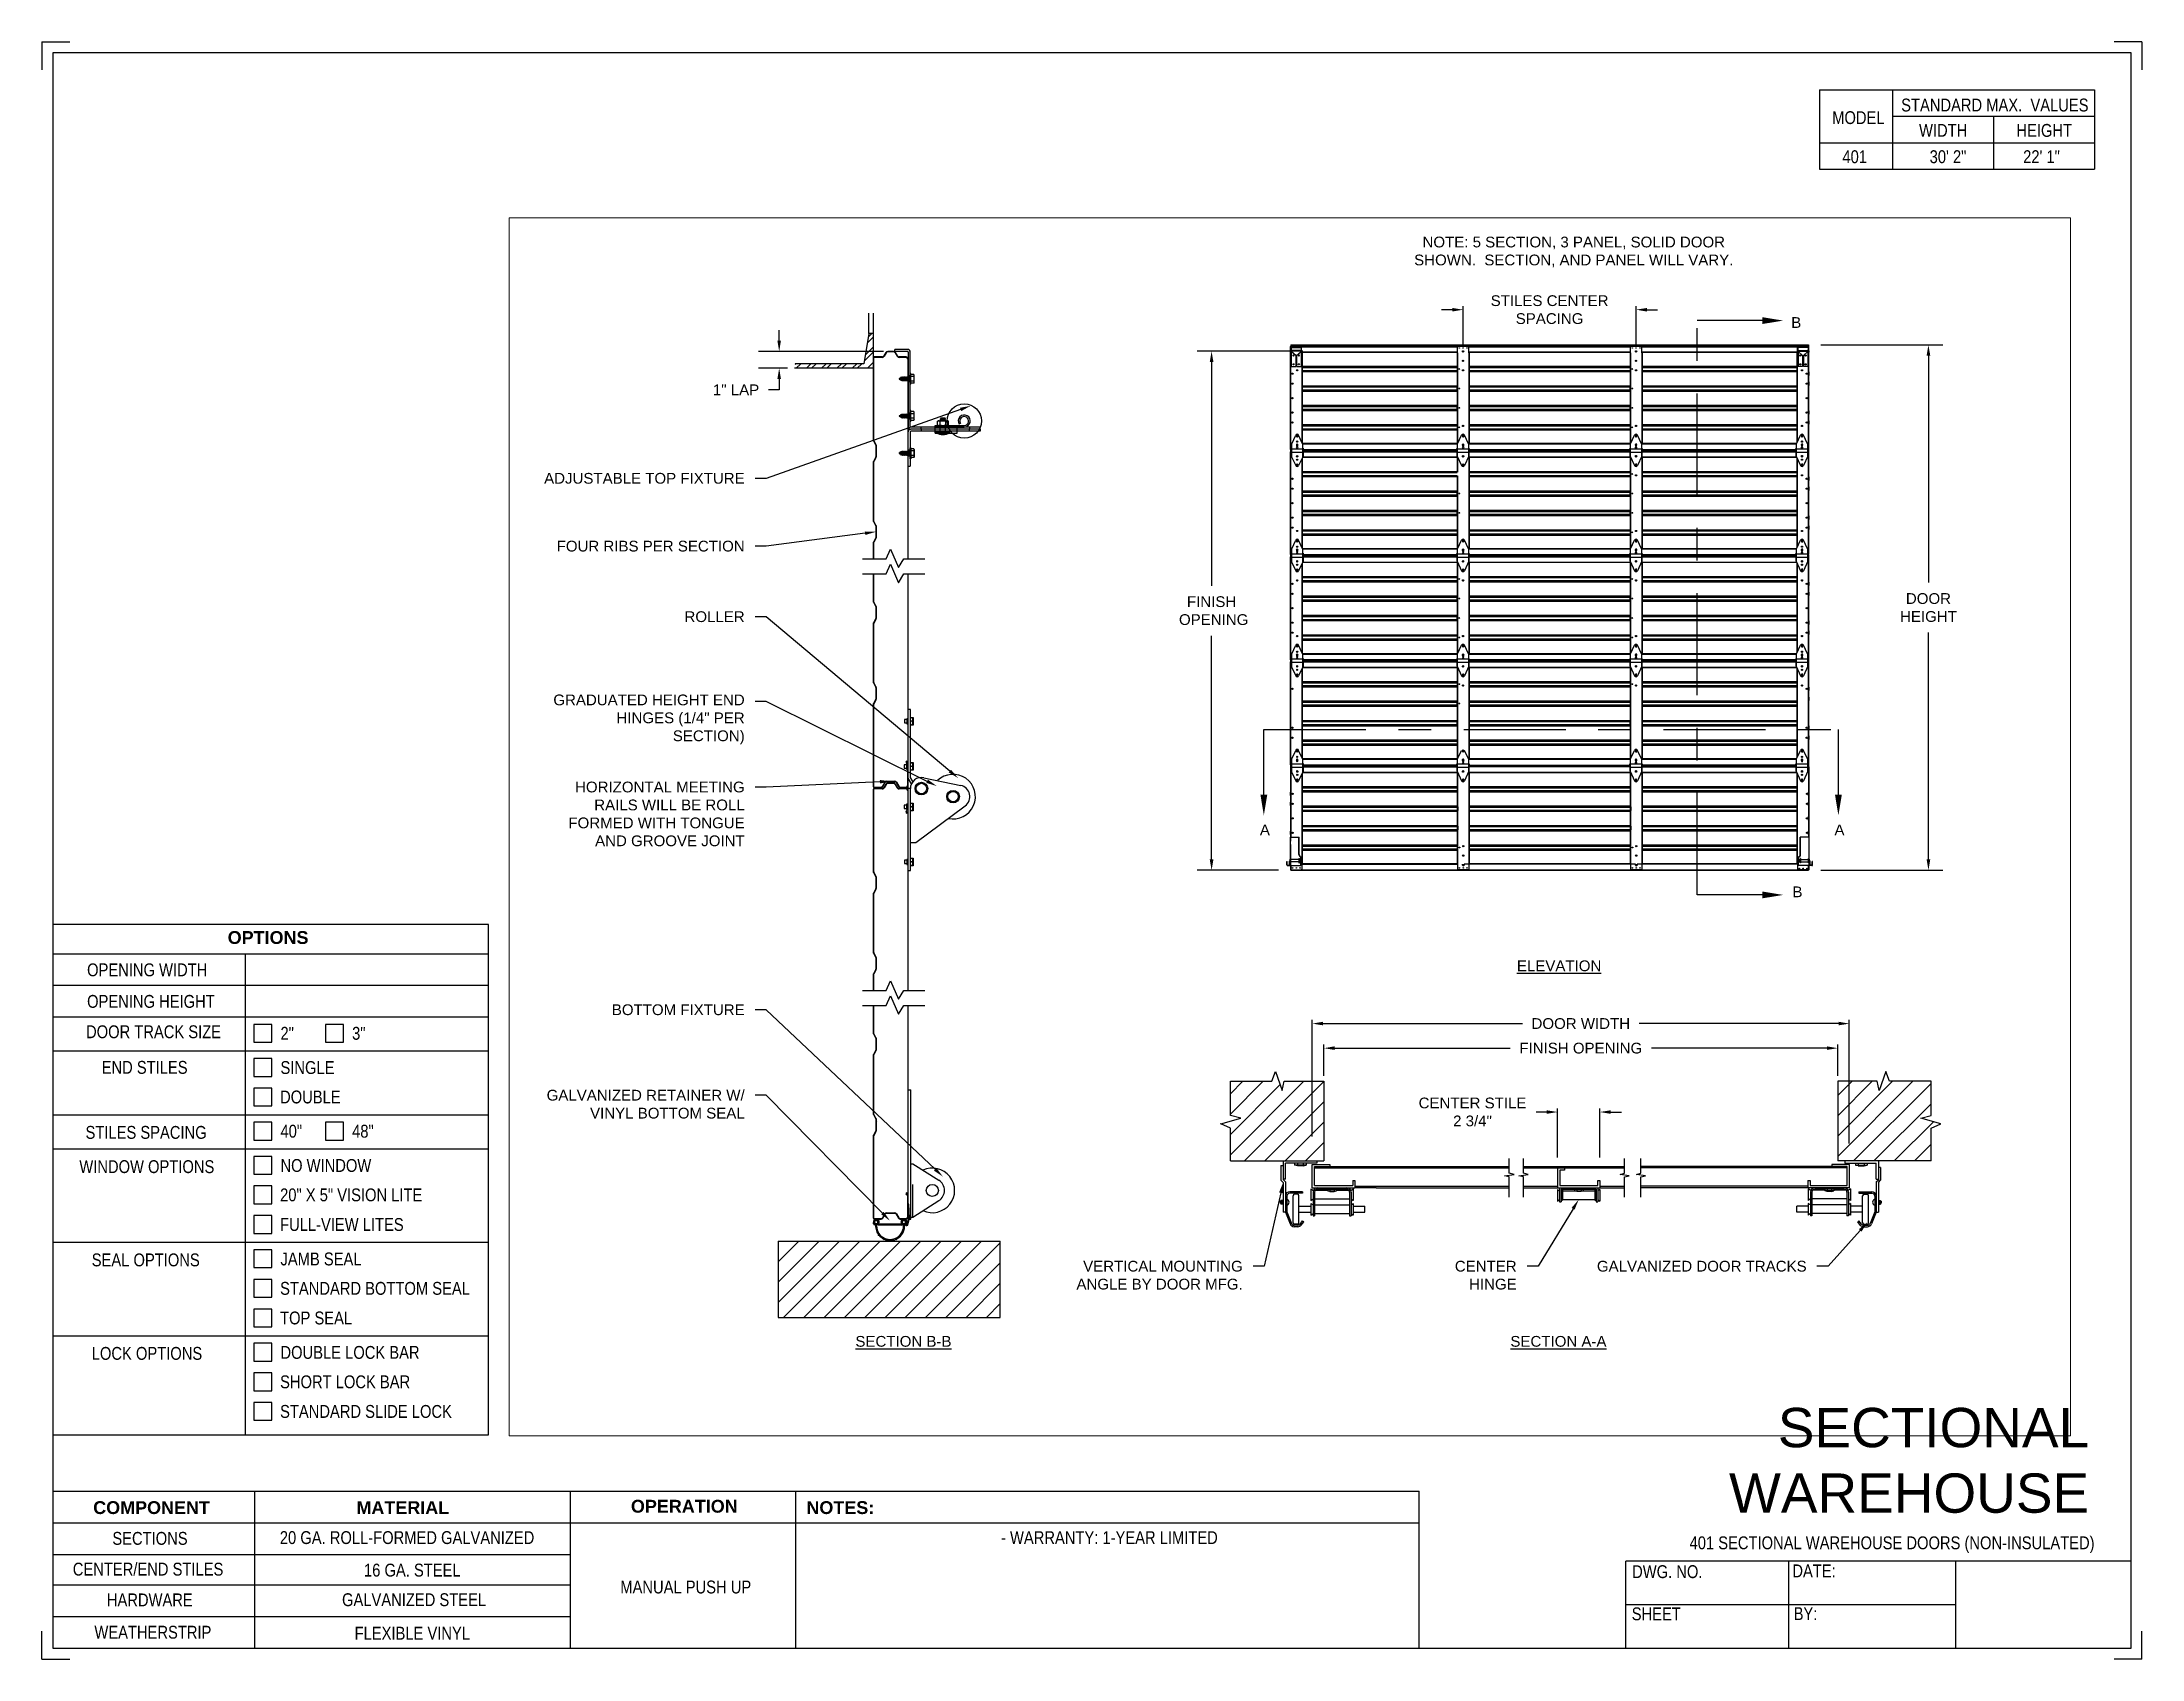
# Paper-space layout '401 MANUAL PUSH UP' of a CAD drawing. Header units: inches. Extents: x 0.1 to 10.9, y 0.1 to 8.4.
# The model-space entities are those that its viewports show. They can reach past a viewport. Long polylines and large blocks are cut down to what shows.
import ezdxf
from ezdxf import colors
from ezdxf.entities.mleader import LeaderData, LeaderLine
from ezdxf.math import Vec2, Vec3

# ---------------------------------------------------------------- set-up
doc = ezdxf.new("R2010")
doc.units = ezdxf.units.IN
doc.header["$LTSCALE"] = 0.25
doc.header["$MEASUREMENT"] = 0
for name, pattern in [('CENTER', [2, 1.25, -0.25, 0.25, -0.25]), ('CENTERX2', [0.8, 0.5, -0.1, 0.1, -0.1]), ('HIDDEN', [0.375, 0.25, -0.125])]:
    doc.linetypes.add(name, pattern=pattern)
for name, color, linetype in [('401 - NO WINDOW', 7, 'Continuous'), ('ANNOTATIONS', 1, 'Continuous'), ('MANUAL PU', 7, 'Continuous'), ('SECTION CUTS', 6, 'CENTER'), ('TITLE BLOCK', 7, 'Continuous')]:
    doc.layers.add(name, color=color, linetype=linetype)
doc.styles.add('ARIAL', font='arial.ttf', dxfattribs={"height": 0.09375})
doc.styles.add('CADdetails-DIMENSIONS', font='ARIALN.TTF', dxfattribs={"height": 2.38})
doc.styles.get("Standard").update_dxf_attribs({"font": 'romans.shx'})
doc.dimstyles.new('DIMSTYLE_5', dxfattribs={"dimtxt": 0.0625, "dimasz": 0.15, "dimexe": 0.18, "dimexo": 0.0625, "dimgap": 0.09, "dimtad": 0, "dimtih": 1, "dimtoh": 1, "dimdec": 5, "dimlfac": 8, "dimzin": 4, "dimdsep": 46, "dimtxsty": 'Standard', "dimcen": 0.09, "dimadec": 0, "dimazin": 0, "dimtp": 0.03125, "dimtm": 0.03125, "dimtfac": 1, "dimtdec": 5, "dimtofl": 0, "dimtmove": 0, "dimatfit": 3, "dimfxl": 1, "dimtolj": 1, "dimtzin": 4, "dimarcsym": 0})
doc.dimstyles.new('STANDARD$0', dxfattribs={"dimtxt": 0.09375, "dimasz": 0.09375, "dimexe": 0.03125, "dimexo": 0.046875, "dimgap": 0.09, "dimtad": 0, "dimtih": 1, "dimtoh": 1, "dimdec": 4, "dimzin": 0, "dimdsep": 46, "dimtxsty": 'ARIAL', "dimcen": 0.09, "dimadec": 0, "dimazin": 0, "dimtfac": 1, "dimtdec": 4, "dimtofl": 0, "dimtmove": 0, "dimatfit": 1, "dimfxl": 1, "dimtolj": 1, "dimtzin": 0, "dimarcsym": 0})

psp = doc.layouts.new('401 MANUAL PUSH UP')

# ---------------------------------------------------------------- texts
at = {"layer": 'TITLE BLOCK', "attachment_point": 2, "style": 'CADdetails-DIMENSIONS'}
for s, width, insert, char_height in [('MODEL', 0.28815, (9.45, 8.068), 0.0664), ('STANDARD MAX.  VALUES', 1.75949, (10.155, 8.133), 0.06641), ('WIDTH', 0.42908, (9.888, 8.002), 0.0664), ('HEIGHT', 0.42908, (10.41, 8.002), 0.0664), ('401', 0.29952, (9.431, 7.866), 0.0664)]:
    psp.add_mtext_dynamic_manual_height_columns(s, width=width, gutter_width=1.363, heights=[0], dxfattribs=dict(at, insert=insert, char_height=char_height))
at = {"layer": 'TITLE BLOCK', "style": 'CADdetails-DIMENSIONS'}
for s, insert, char_height, width, attachment_point in [('30\' 2"', (9.913, 7.866), 0.0664, 1.75949, 2), ('22\' 1"', (10.396, 7.866), 0.0664, 1.75949, 2), ('{\\fArial|b1|i0|c0|p34;OPTIONS}', (1.235, 3.831), 0.06641, 1.75949, 2), ('OPENING WIDTH', (0.3, 3.664), 0.06641, 1.30693, 1), ('OPENING HEIGHT', (0.3, 3.501), 0.06641, 1.30693, 1), ('\\pi0.09363;DOOR TRACK SIZE', (0.201, 3.344), 0.06641, 0.87483, 1), ('\\pt0.06641;2"', (1.299, 3.336), 0.06641, 1.23928, 1), ('\\pt0.06641;3"', (1.669, 3.336), 0.06641, 1.23928, 1), ('\\pi0.20734;END STILES', (0.168, 3.16), 0.06641, 0.84854, 1), ('\\pt0.06641;SINGLE', (1.299, 3.159), 0.06641, 1.23928, 1), ('DOUBLE', (1.297, 3.007), 0.0664, 1.53035, 1), ('STILES SPACING', (0.292, 2.824), 0.06641, 1.30693, 1), ('\\pt0.06641;40"', (1.299, 2.83), 0.06641, 1.23928, 1), ('\\pt0.06641;48"', (1.669, 2.83), 0.06641, 1.23928, 1), ('WINDOW OPTIONS', (0.26, 2.647), 0.06641, 1.30693, 1), ('\\pt0.06641;NO WINDOW', (1.299, 2.653), 0.06641, 1.23928, 1), ('20" X 5" VISION LITE', (1.297, 2.501), 0.06641, 1.53035, 1), ('FULL-VIEW LITES', (1.297, 2.348), 0.06641, 1.53035, 1), ('\\pt0.06641;JAMB SEAL', (1.299, 2.17), 0.06641, 1.23928, 1), ('SEAL OPTIONS', (0.324, 2.165), 0.06641, 1.30693, 1), ('STANDARD BOTTOM SEAL', (1.297, 2.018), 0.06641, 1.53035, 1), ('TOP SEAL', (1.297, 1.865), 0.0664, 1.53035, 1), ('LOCK OPTIONS', (0.324, 1.682), 0.06641, 1.30693, 1), ('\\pt0.06641;DOUBLE LOCK BAR', (1.299, 1.687), 0.06641, 1.23928, 1), ('\\pt0.06641;SHORT LOCK BAR', (1.297, 1.535), 0.06641, 1.53035, 1), ('STANDARD SLIDE LOCK', (1.297, 1.382), 0.06641, 1.53035, 1), ('\\A1;{\\fArial|b0|i0|c0|p34;SECTIONAL WAREHOUSE}', (10.642, 1.367), 0.20312, 2.03069, 3), ('{\\fArial|b1|i0|c0|p34;COMPONENT}', (0.633, 0.885), 0.06641, 1.75949, 2), ('{\\fArial|b1|i0|c0|p34;MATERIAL}', (1.931, 0.885), 0.06641, 1.75949, 2), ('{\\fArial|b1|i0|c0|p34;OPERATION}', (3.385, 0.892), 0.06641, 1.75949, 2), ('{\\fArial|b1|i0|c0|p34;NOTES:}', (4.191, 0.885), 0.06641, 1.75949, 2), ('SECTIONS', (0.625, 0.726), 0.0664, 1.75949, 2), ('20 GA. ROLL-FORMED GALVANIZED', (1.953, 0.73), 0.06641, 1.75949, 2), ('- WARRANTY: 1-YEAR LIMITED', (5.581, 0.73), 0.06641, 3.14063, 2), ('401 SECTIONAL WAREHOUSE DOORS (NON-INSULATED)', (9.624, 0.703), 0.06641, 2.79915, 2), ('CENTER/END STILES', (0.615, 0.567), 0.06641, 1.75949, 2), ('16 GA. STEEL', (1.98, 0.562), 0.06641, 1.75949, 2), ('DWG. NO.', (8.463, 0.554), 0.0664, 1.75949, 2), ('DATE:', (9.221, 0.558), 0.0664, 1.75949, 2), ('\\P\\P MANUAL PUSH UP ', (3.382, 0.696), 0.06641, 1.04738, 2), ('HARDWARE', (0.624, 0.408), 0.0664, 1.75949, 2), ('GALVANIZED STEEL', (1.989, 0.409), 0.06641, 1.75949, 2), ('SHEET', (8.406, 0.336), 0.0664, 1.75949, 2), ('BY:', (9.177, 0.337), 0.0664, 1.75949, 2), ('WEATHERSTRIP', (0.64, 0.241), 0.06641, 1.75949, 2), ('FLEXIBLE VINYL', (1.98, 0.236), 0.06641, 1.75949, 2)]:
    psp.add_mtext(s, dxfattribs=dict(at, insert=insert, char_height=char_height, width=width, attachment_point=attachment_point))

msp = doc.modelspace()

# ---------------------------------------------------------------- texts
at = {"layer": 'ANNOTATIONS', "char_height": 0.09375, "attachment_point": 2, "style": 'ARIAL'}
for s, insert, width in [('NOTE: 5 SECTION, 3 PANEL, SOLID DOOR SHOWN.  SECTION, AND PANEL WILL VARY.', (181.5287, 245.93328), 3.0834986), ('{\\LELEVATION}', (181.40115, 239.62859), 3.0834986), ('{\\LSECTION B-B}', (175.69181, 236.35718), 1.3823677), ('{\\LSECTION A-A}', (181.39525, 236.35718), 1.3823677)]:
    msp.add_mtext(s, dxfattribs=dict(at, insert=insert, width=width))
at = {"layer": 'SECTION CUTS', "style": 'ARIAL'}
for s, p in [('B', (183.4223, 245.13824)), ('A', (178.7955, 240.71861)), ('A', (183.7985, 240.71861)), ('B', (183.43298, 240.1789))]:
    msp.add_text(s, height=0.09375, dxfattribs=at).set_placement(p)

# ---------------------------------------------------------------- blocks, each defined once
blk = doc.blocks.new('*D1')
at = {"layer": 'ANNOTATIONS', "color": 0, "lineweight": -2, "transparency": 16777216}
for p, q in [((183.679, 244.99), (184.742, 244.99)), ((184.617, 244.896), (184.617, 242.92)), ((184.617, 240.508), (184.617, 242.485)), ((183.68, 240.414), (184.742, 240.414))]:
    blk.add_line(p, q, dxfattribs=at)
at = {"layer": 'ANNOTATIONS', "color": 0, "transparency": 16777216}
for points in [[(184.601, 244.896), (184.633, 244.896), (184.617, 244.99)], [(184.601, 240.508), (184.633, 240.508), (184.617, 240.414)]]:
    blk.add_solid(points, dxfattribs=at)
at = {"layer": 'defpoints', "color": 0, "transparency": 16777216}
for p in [(183.573, 244.99), (183.574, 240.414), (184.617, 240.414)]:
    blk.add_point(p, dxfattribs=at)
at = {"layer": 'ANNOTATIONS', "color": 0, "transparency": 16777216, "insert": (184.617, 242.702), "char_height": 0.0938, "attachment_point": 5, "style": 'ARIAL'}
blk.add_mtext('\\A1;DOOR\\PHEIGHT', dxfattribs=at)
blk = doc.blocks.new('*X2')
at = {"color": 0}
for p, q in [((5.055, 12.744), (5.124, 12.814)), ((5.071, 12.849), (5.124, 12.902)), ((5.08, 12.902), (5.111, 12.934)), ((4.445, 12.665), (4.449, 12.67)), ((4.454, 12.63), (4.494, 12.67)), ((4.543, 12.63), (4.582, 12.67)), ((4.587, 12.63), (4.626, 12.67)), ((4.675, 12.63), (4.715, 12.67)), ((4.719, 12.63), (4.759, 12.67)), ((4.808, 12.63), (4.847, 12.67)), ((4.852, 12.63), (4.891, 12.67)), ((4.94, 12.63), (4.98, 12.67)), ((4.985, 12.63), (5.024, 12.67)), ((5.046, 12.692), (5.124, 12.77)), ((5.073, 12.63), (5.124, 12.681)), ((5.117, 12.63), (5.124, 12.637))]:
    blk.add_line(p, q, dxfattribs=at)
blk = doc.blocks.new('*D3')
at = {"layer": 'ANNOTATIONS', "color": 0, "lineweight": -2, "transparency": 16777216}
for p, q in [((174.61, 245.027), (174.61, 245.12)), ((175.518, 244.933), (174.43, 244.933)), ((174.681, 244.787), (174.43, 244.787)), ((174.61, 244.693), (174.61, 244.599)), ((174.61, 244.599), (174.516, 244.599))]:
    blk.add_line(p, q, dxfattribs=at)
at = {"layer": 'ANNOTATIONS', "color": 0, "transparency": 16777216}
for points in [[(174.594, 245.027), (174.625, 245.027), (174.61, 244.933)], [(174.594, 244.693), (174.625, 244.693), (174.61, 244.787)]]:
    blk.add_solid(points, dxfattribs=at)
at = {"layer": 'defpoints', "color": 0, "transparency": 16777216}
for p in [(175.58, 244.933), (174.61, 244.787), (174.743, 244.787)]:
    blk.add_point(p, dxfattribs=at)
at = {"layer": 'ANNOTATIONS', "color": 0, "transparency": 16777216, "insert": (174.234, 244.599), "char_height": 0.0938, "attachment_point": 5, "style": 'ARIAL'}
blk.add_mtext('\\A1;1" LAP', dxfattribs=at)
blk = doc.blocks.new('*D4')
at = {"layer": 'ANNOTATIONS', "color": 0, "lineweight": -2, "transparency": 16777216}
for p, q in [((179.078, 244.935), (178.25, 244.935)), ((178.375, 244.841), (178.375, 242.892)), ((178.375, 240.508), (178.375, 242.457)), ((178.959, 240.414), (178.25, 240.414))]:
    blk.add_line(p, q, dxfattribs=at)
at = {"layer": 'ANNOTATIONS', "color": 0, "transparency": 16777216}
for points in [[(178.359, 244.841), (178.391, 244.841), (178.375, 244.935)], [(178.359, 240.508), (178.391, 240.508), (178.375, 240.414)]]:
    blk.add_solid(points, dxfattribs=at)
at = {"layer": 'defpoints', "color": 0, "transparency": 16777216}
for p in [(179.185, 244.935), (178.375, 240.414), (179.065, 240.414)]:
    blk.add_point(p, dxfattribs=at)
at = {"layer": 'ANNOTATIONS', "color": 0, "transparency": 16777216, "insert": (178.375, 242.675), "char_height": 0.0938, "attachment_point": 5, "style": 'ARIAL'}
blk.add_mtext('\\A1;FINISH\\P OPENING', dxfattribs=at)
blk = doc.blocks.new('*D5')
at = {"layer": 'ANNOTATIONS', "color": 0, "lineweight": -2, "transparency": 16777216}
for p, q in [((179.353, 238.622), (179.353, 238.896)), ((179.446, 238.864), (180.974, 238.864)), ((183.733, 238.864), (182.205, 238.864)), ((183.827, 238.622), (183.827, 238.896))]:
    blk.add_line(p, q, dxfattribs=at)
at = {"layer": 'ANNOTATIONS', "color": 0, "transparency": 16777216}
for points in [[(179.446, 238.88), (179.446, 238.849), (179.353, 238.864)], [(183.733, 238.88), (183.733, 238.849), (183.827, 238.864)]]:
    blk.add_solid(points, dxfattribs=at)
at = {"layer": 'defpoints', "color": 0, "transparency": 16777216}
for p in [(183.827, 238.864), (179.353, 238.575), (183.827, 238.575)]:
    blk.add_point(p, dxfattribs=at)
at = {"layer": 'ANNOTATIONS', "color": 0, "transparency": 16777216, "insert": (181.59, 238.864), "char_height": 0.09375, "attachment_point": 5, "style": 'ARIAL'}
blk.add_mtext('\\A1;FINISH OPENING', dxfattribs=at)
blk = doc.blocks.new('*D6')
at = {"layer": 'ANNOTATIONS', "color": 0, "lineweight": -2, "transparency": 16777216}
for p, q in [((179.251, 238.094), (179.251, 239.11)), ((179.345, 239.078), (181.081, 239.078)), ((183.835, 239.078), (182.099, 239.078)), ((183.928, 238.034), (183.928, 239.11))]:
    blk.add_line(p, q, dxfattribs=at)
at = {"layer": 'ANNOTATIONS', "color": 0, "transparency": 16777216}
for points in [[(179.345, 239.094), (179.345, 239.063), (179.251, 239.078)], [(183.835, 239.094), (183.835, 239.063), (183.928, 239.078)]]:
    blk.add_solid(points, dxfattribs=at)
at = {"layer": 'defpoints', "color": 0, "transparency": 16777216}
for p in [(179.251, 239.078), (179.251, 238.047), (183.928, 237.987)]:
    blk.add_point(p, dxfattribs=at)
at = {"layer": 'ANNOTATIONS', "color": 0, "transparency": 16777216, "insert": (181.59, 239.078), "char_height": 0.09375, "attachment_point": 5, "style": 'ARIAL'}
blk.add_mtext('\\A1;DOOR WIDTH', dxfattribs=at)
blk = doc.blocks.new('*D7')
at = {"layer": 'ANNOTATIONS', "color": 0, "lineweight": -2, "transparency": 16777216}
for p, q in [((180.471, 245.297), (180.378, 245.297)), ((180.565, 244.986), (180.565, 245.328)), ((182.071, 244.986), (182.071, 245.328)), ((182.165, 245.297), (182.259, 245.297))]:
    blk.add_line(p, q, dxfattribs=at)
at = {"layer": 'ANNOTATIONS', "color": 0, "transparency": 16777216}
for points in [[(180.471, 245.312), (180.471, 245.281), (180.565, 245.297)], [(182.165, 245.312), (182.165, 245.281), (182.071, 245.297)]]:
    blk.add_solid(points, dxfattribs=at)
at = {"layer": 'defpoints', "color": 0, "transparency": 16777216}
for p in [(182.071, 245.297), (180.565, 244.939), (182.071, 244.939)]:
    blk.add_point(p, dxfattribs=at)
at = {"layer": 'ANNOTATIONS', "color": 0, "transparency": 16777216, "insert": (181.318, 245.297), "char_height": 0.09375, "attachment_point": 5, "style": 'ARIAL'}
blk.add_mtext('\\A1;STILES CENTER \\PSPACING', dxfattribs=at)
blk = doc.blocks.new('*D8')
at = {"layer": 'ANNOTATIONS', "color": 0, "lineweight": -2, "transparency": 16777216}
for p, q in [((181.293, 238.308), (181.2, 238.308)), ((181.387, 237.912), (181.387, 238.339)), ((181.756, 237.912), (181.756, 238.339)), ((181.85, 238.308), (181.943, 238.308))]:
    blk.add_line(p, q, dxfattribs=at)
at = {"layer": 'ANNOTATIONS', "color": 0, "transparency": 16777216}
for points in [[(181.293, 238.323), (181.293, 238.292), (181.387, 238.308)], [(181.85, 238.323), (181.85, 238.292), (181.756, 238.308)]]:
    blk.add_solid(points, dxfattribs=at)
at = {"layer": 'defpoints', "color": 0, "transparency": 16777216}
for p in [(181.756, 238.308), (181.387, 237.865), (181.756, 237.865)]:
    blk.add_point(p, dxfattribs=at)
at = {"layer": 'ANNOTATIONS', "color": 0, "transparency": 16777216, "insert": (180.647, 238.308), "char_height": 0.09375, "attachment_point": 5, "style": 'ARIAL'}
blk.add_mtext('\\A1;CENTER STILE \\P2 3/4"', dxfattribs=at)

# ---------------------------------------------------------------- dimensions: what is measured, and where the dimension line sits
at = {"layer": 'ANNOTATIONS'}
for base, p1, p2, text, picture, middle in [((182.07118, 245.29651), (180.56506, 244.93924), (182.07118, 244.93924), 'STILES CENTER \\PSPACING', '*D7', (181.31812, 245.29651)), ((179.25084, 239.07839), (183.9285, 237.98738), (179.25084, 238.04698), 'DOOR WIDTH', '*D6', (181.58967, 239.07839)), ((183.82678, 238.86445), (179.35256, 238.57545), (183.82678, 238.57545), 'FINISH OPENING', '*D5', (181.58967, 238.86445))]:
    dim = msp.add_linear_dim(base=base, p1=p1, p2=p2, text=text, dimstyle='STANDARD$0', dxfattribs=at)
    dim.commit()
    dim.dimension.update_dxf_attribs({"geometry": picture, "text_midpoint": middle})
dim = msp.add_linear_dim(base=(174.60968, 244.78695), p1=(175.58042, 244.93296), p2=(174.74349, 244.78695), angle=270, text='1" LAP', dimstyle='DIMSTYLE_5', override={"dimtxt": 0.08, "dimasz": 0.09375, "dimdec": 3, "dimlunit": 4, "dimtxsty": 'ARIAL'}, dxfattribs=at)
dim.commit()
dim.dimension.update_dxf_attribs({"geometry": '*D3', "text_midpoint": (174.23427, 244.59945), "dimtype": 160})
for base, p1, p2, text, picture, middle in [((178.3751, 240.41436), (179.18455, 244.93525), (179.06503, 240.41436), 'FINISH\\P OPENING', '*D4', (178.3751, 242.6748)), ((184.61709, 240.41436), (183.5726, 244.98997), (183.57399, 240.41436), 'DOOR\\PHEIGHT', '*D1', (184.61709, 242.70216))]:
    dim = msp.add_linear_dim(base=base, p1=p1, p2=p2, angle=90, text=text, dimstyle='STANDARD$0', override={"dimexe": 0.125, "dimexo": 0.10625, "dimcen": 0.153, "dimtmove": 1}, dxfattribs=at)
    dim.commit()
    dim.dimension.update_dxf_attribs({"geometry": picture, "text_midpoint": middle})
dim = msp.add_linear_dim(base=(181.75586, 238.30771), p1=(181.38713, 237.86482), p2=(181.75586, 237.86482), text='CENTER STILE \\P2 3/4"', dimstyle='STANDARD$0', dxfattribs=at)
dim.commit()
dim.dimension.update_dxf_attribs({"geometry": '*D8', "text_midpoint": (180.64702, 238.30771), "dimtype": 160})

# ---------------------------------------------------------------- hatches: boundary and pattern name
at = {"layer": '401 - NO WINDOW'}
h = msp.add_hatch(dxfattribs=at)
h.set_pattern_fill('ANSI31', color=256, style=0)
h.paths.add_polyline_path([(176.53519, 237.18405), (174.60029, 237.18405), (174.60029, 236.51918), (176.53519, 236.51918)])
at = {"layer": 'MANUAL PU'}
h = msp.add_hatch(dxfattribs=at)
h.set_pattern_fill('ANSI31', color=256)
h.paths.add_polyline_path([(179.35256, 238.57545), (179.0083, 238.57545), (178.99069, 238.49533), (178.93224, 238.66046), (178.90041, 238.57545), (178.54078, 238.57545), (178.53881, 238.57348), (178.53881, 238.27635), (178.62829, 238.25323), (178.45585, 238.20647), (178.53881, 238.16846), (178.53881, 237.88249), (179.35256, 237.88249)])
h.paths.add_polyline_path([(183.39886, 245.1148), (183.53309, 245.1148), (183.53309, 245.25543), (183.39886, 245.25543)], flags=9)
h.paths.add_polyline_path([(183.40954, 240.15547), (183.54377, 240.15547), (183.54377, 240.29609), (183.40954, 240.29609)], flags=9)
h.paths.add_polyline_path([(183.77487, 240.69517), (183.90948, 240.69517), (183.90948, 240.83579), (183.77487, 240.83579)], flags=9)
h.paths.add_polyline_path([(178.77187, 240.69517), (178.90648, 240.69517), (178.90648, 240.83579), (178.77187, 240.83579)], flags=9)
h.paths.add_polyline_path([(180.11803, 245.62877), (182.94486, 245.62877), (182.94486, 245.97987), (180.11803, 245.97987)], flags=9)
h.paths.add_polyline_path([(180.95035, 236.21057), (181.83426, 236.21057), (181.83426, 236.40376), (180.95035, 236.40376)], flags=9)
h.paths.add_polyline_path([(181.01036, 239.48198), (181.79233, 239.48198), (181.79233, 239.67517), (181.01036, 239.67517)], flags=9)
h.paths.add_polyline_path([(175.25049, 236.21057), (176.13421, 236.21057), (176.13421, 236.40376), (175.25049, 236.40376)], flags=9)
h = msp.add_hatch(dxfattribs=at)
h.set_pattern_fill('ANSI31', color=256)
h.paths.add_polyline_path([(184.72349, 238.20647), (184.55105, 238.25323), (184.64053, 238.27635), (184.64053, 238.57348), (184.63856, 238.57545), (184.27893, 238.57545), (184.2471, 238.66046), (184.18865, 238.49533), (184.17104, 238.57545), (183.82678, 238.57545), (183.82678, 237.88249), (184.64053, 237.88249), (184.64053, 238.16846)])

# ---------------------------------------------------------------- linework, layer by layer
at = {"layer": '401 - NO WINDOW'}
for p, q in [((175.38915, 245.09054), (175.38915, 245.26667)), ((175.42854, 245.26667), (175.42854, 244.16131)), ((175.38915, 245.09054), (175.34743, 244.82634)), ((175.42854, 245.09054), (175.38915, 245.09054)), ((175.43228, 244.87317), (175.43228, 244.16131)), ((175.50506, 244.88538), (175.44075, 244.88538)), ((175.50506, 244.88164), (175.44075, 244.88164)), ((175.53706, 244.92294), (175.51976, 244.89375)), ((175.54027, 244.92103), (175.52297, 244.89185)), ((175.60619, 244.93296), (175.55465, 244.93296)), ((175.60619, 244.92922), (175.55465, 244.92922)), ((175.72877, 244.95168), (175.61769, 244.95168)), ((175.61769, 244.93296), (175.61769, 244.95168)), ((175.72729, 244.93296), (175.61769, 244.93296)), ((175.62057, 244.92103), (175.63787, 244.89185)), ((175.64108, 244.89375), (175.62378, 244.92294)), ((175.7152, 244.88538), (175.65578, 244.88538)), ((175.7152, 244.88164), (175.65578, 244.88164)), ((175.72856, 244.86829), (175.72856, 244.68077)), ((175.73229, 244.92821), (175.73229, 244.27988)), ((175.73229, 243.12708), (175.73229, 244.86829)), ((175.75104, 244.27988), (175.75104, 244.92821)), ((179.06082, 244.93728), (179.06042, 244.92561)), ((179.06454, 244.92547), (179.06042, 244.92561)), ((179.06495, 244.93714), (179.06454, 244.92547)), ((179.06526, 244.93296), (179.06526, 244.80206)), ((179.06774, 244.96668), (179.15606, 244.96668)), ((179.06774, 244.96668), (179.06774, 244.94046)), ((179.15541, 244.94046), (179.06839, 244.94046)), ((179.06931, 244.93296), (179.06931, 244.80206)), ((179.10808, 244.89764), (179.06931, 244.93274)), ((179.10808, 244.89764), (179.10808, 244.80206)), ((179.11572, 244.89764), (179.15449, 244.93274)), ((179.11572, 244.89764), (179.11572, 244.80206)), ((179.15449, 244.93296), (179.15449, 244.80206)), ((179.15606, 244.96668), (179.15606, 244.94046)), ((179.15854, 244.93296), (179.15854, 244.80206)), ((179.15885, 244.93714), (179.15926, 244.92547)), ((179.15926, 244.92547), (179.16338, 244.92561)), ((179.16297, 244.93728), (179.16338, 244.92561)), ((183.47326, 244.93728), (183.47286, 244.92561)), ((183.47698, 244.92547), (183.47286, 244.92561)), ((183.47739, 244.93714), (183.47698, 244.92547)), ((183.4777, 244.93296), (183.4777, 244.80206)), ((183.5685, 244.96668), (183.48018, 244.96668)), ((183.48018, 244.96668), (183.48018, 244.94046)), ((183.48083, 244.94046), (183.56785, 244.94046)), ((183.48175, 244.93296), (183.48175, 244.80206)), ((183.52052, 244.89764), (183.48175, 244.93274)), ((183.52052, 244.89764), (183.52052, 244.80206)), ((183.52816, 244.89764), (183.56693, 244.93274)), ((183.52816, 244.89764), (183.52816, 244.80206)), ((183.56693, 244.93296), (183.56693, 244.80206)), ((183.5685, 244.96668), (183.5685, 244.94046)), ((183.57098, 244.93296), (183.57098, 244.80206)), ((183.57129, 244.93714), (183.5717, 244.92547)), ((183.5717, 244.92547), (183.57582, 244.92561)), ((183.57542, 244.93728), (183.57582, 244.92561)), ((175.42854, 244.78695), (174.74349, 244.78695)), ((175.34743, 244.82634), (174.7495, 244.82634)), ((175.65486, 244.69554), (175.65729, 244.69695)), ((175.65486, 244.69348), (175.65648, 244.69255)), ((175.65648, 244.69255), (175.65729, 244.69695)), ((175.65888, 244.68697), (175.65648, 244.69255)), ((175.65729, 244.69695), (175.66119, 244.70327)), ((175.66119, 244.70327), (175.65887, 244.687)), ((175.66147, 244.68966), (175.65887, 244.687)), ((175.66116, 244.70332), (175.66326, 244.70033)), ((175.66327, 244.7004), (175.66147, 244.68966)), ((175.66147, 244.68966), (175.6663, 244.68688)), ((175.66327, 244.7004), (175.66913, 244.70378)), ((175.6663, 244.68688), (175.66913, 244.70378)), ((175.66885, 244.68053), (175.6663, 244.68688)), ((175.67322, 244.71126), (175.66883, 244.68057)), ((175.6719, 244.68364), (175.66883, 244.68057)), ((175.66913, 244.70378), (175.67322, 244.71126)), ((175.67583, 244.70765), (175.6719, 244.68364)), ((175.6719, 244.68364), (175.67613, 244.6812)), ((175.67319, 244.71129), (175.67583, 244.70765)), ((175.67583, 244.70765), (175.67842, 244.70914)), ((175.67613, 244.6812), (175.68132, 244.70914)), ((175.67912, 244.6764), (175.67613, 244.6812)), ((175.68132, 244.70914), (175.67842, 244.70914)), ((175.68443, 244.71356), (175.67912, 244.6764)), ((175.68209, 244.67988), (175.67912, 244.6764)), ((175.68132, 244.70914), (175.68443, 244.71356)), ((175.68753, 244.70914), (175.68209, 244.67988)), ((175.68676, 244.67988), (175.68209, 244.67988)), ((175.68443, 244.71356), (175.68753, 244.70914)), ((175.68676, 244.67988), (175.6922, 244.70914)), ((175.68987, 244.67546), (175.68676, 244.67988)), ((175.6922, 244.70914), (175.68753, 244.70914)), ((175.69531, 244.71356), (175.68987, 244.67546)), ((175.69297, 244.67988), (175.68987, 244.67546)), ((175.6922, 244.70914), (175.69531, 244.71356)), ((175.69841, 244.70914), (175.69297, 244.67988)), ((175.69765, 244.67988), (175.69297, 244.67988)), ((175.69531, 244.71356), (175.69841, 244.70914)), ((175.69765, 244.67988), (175.70309, 244.70914)), ((175.70075, 244.67546), (175.69765, 244.67988)), ((175.70309, 244.70914), (175.69841, 244.70914)), ((175.70619, 244.71356), (175.70075, 244.67546)), ((175.70385, 244.67988), (175.70075, 244.67546)), ((175.70309, 244.70914), (175.70619, 244.71356)), ((175.70929, 244.70914), (175.70385, 244.67988)), ((175.70853, 244.67988), (175.70385, 244.67988)), ((175.70619, 244.71356), (175.70929, 244.70914)), ((175.70853, 244.67988), (175.71397, 244.70914)), ((175.71163, 244.67546), (175.70853, 244.67988)), ((175.71397, 244.70914), (175.70929, 244.70914)), ((175.71707, 244.71356), (175.71163, 244.67546)), ((175.71473, 244.67988), (175.71163, 244.67546)), ((175.71397, 244.70914), (175.71707, 244.71356)), ((175.72017, 244.70914), (175.71473, 244.67988)), ((175.71941, 244.67988), (175.71473, 244.67988)), ((175.71707, 244.71356), (175.72017, 244.70914)), ((175.71941, 244.67988), (175.72485, 244.70914)), ((175.72251, 244.67546), (175.71941, 244.67988)), ((175.72485, 244.70914), (175.72017, 244.70914)), ((175.72795, 244.71356), (175.72251, 244.67546)), ((175.72561, 244.67988), (175.72251, 244.67546)), ((175.72485, 244.70914), (175.72795, 244.71356)), ((175.73105, 244.70914), (175.72561, 244.67988)), ((175.73029, 244.67988), (175.72561, 244.67988)), ((175.72795, 244.71356), (175.73105, 244.70914)), ((175.73029, 244.67988), (175.73573, 244.70914)), ((175.73339, 244.67546), (175.73029, 244.67988)), ((175.73573, 244.70914), (175.73105, 244.70914)), ((175.75104, 244.72071), (175.73229, 244.72071)), ((175.75104, 244.66832), (175.73229, 244.66832)), ((175.73883, 244.71356), (175.73339, 244.67546)), ((175.73649, 244.67988), (175.73339, 244.67546)), ((175.73573, 244.70914), (175.73883, 244.71356)), ((175.74193, 244.70914), (175.73649, 244.67988)), ((175.74117, 244.67988), (175.73649, 244.67988)), ((175.73883, 244.71356), (175.74193, 244.70914)), ((175.74117, 244.67988), (175.74661, 244.70914)), ((175.74427, 244.67546), (175.74117, 244.67988)), ((175.74661, 244.70914), (175.74193, 244.70914)), ((175.74971, 244.71356), (175.74427, 244.67546)), ((175.74737, 244.67988), (175.74427, 244.67546)), ((175.74661, 244.70914), (175.74971, 244.71356)), ((175.75043, 244.69636), (175.74737, 244.67988)), ((175.7504, 244.67988), (175.74737, 244.67988)), ((175.75104, 244.74214), (175.74951, 244.73931)), ((175.75104, 244.73931), (175.74951, 244.73108)), ((175.74951, 244.73931), (175.75104, 244.73931)), ((175.74951, 244.73108), (175.75104, 244.73108)), ((175.75104, 244.73108), (175.74951, 244.71844)), ((175.74951, 244.71844), (175.75104, 244.71844)), ((175.75104, 244.71844), (175.74951, 244.70291)), ((175.75104, 244.70291), (175.74951, 244.68637)), ((175.74951, 244.70291), (175.75104, 244.70291)), ((175.74951, 244.68637), (175.75104, 244.68637)), ((175.75104, 244.68637), (175.74951, 244.67082)), ((175.75104, 244.67082), (175.74951, 244.65812)), ((175.74951, 244.67082), (175.75104, 244.67082)), ((175.74971, 244.71356), (175.75046, 244.7125)), ((175.75666, 244.74214), (175.75104, 244.74214)), ((175.75666, 244.64689), (175.75666, 244.74214)), ((175.78226, 244.73299), (175.75666, 244.73299)), ((175.78226, 244.71375), (175.75666, 244.71375)), ((175.78226, 244.67527), (175.75666, 244.67527)), ((175.78523, 244.72784), (175.78226, 244.73299)), ((175.78523, 244.66119), (175.78523, 244.72784)), ((179.06526, 244.80206), (179.10808, 244.80206)), ((179.11572, 244.80206), (179.15854, 244.80206)), ((183.52052, 244.80206), (183.4777, 244.80206)), ((183.57098, 244.80206), (183.52816, 244.80206)), ((175.74951, 244.65812), (175.75104, 244.65812)), ((175.75104, 244.65812), (175.74951, 244.64981)), ((175.75104, 244.64981), (175.74951, 244.64689)), ((175.74951, 244.64981), (175.75104, 244.64981)), ((175.75666, 244.64689), (175.74951, 244.64689)), ((175.78226, 244.65603), (175.75666, 244.65603)), ((175.78523, 244.66119), (175.78226, 244.65603)), ((175.65486, 244.37171), (175.65729, 244.37311)), ((175.65486, 244.36965), (175.65648, 244.36872)), ((175.65648, 244.36872), (175.65729, 244.37311)), ((175.65888, 244.36314), (175.65648, 244.36872)), ((175.65729, 244.37311), (175.66119, 244.37944)), ((175.66119, 244.37944), (175.65887, 244.36316)), ((175.66147, 244.36583), (175.65887, 244.36316)), ((175.66116, 244.37948), (175.66326, 244.37649)), ((175.66327, 244.37656), (175.66147, 244.36583)), ((175.66147, 244.36583), (175.6663, 244.36304)), ((175.66327, 244.37656), (175.66913, 244.37994)), ((175.6663, 244.36304), (175.66913, 244.37994)), ((175.66885, 244.35669), (175.6663, 244.36304)), ((175.67322, 244.38742), (175.66883, 244.35674)), ((175.6719, 244.35981), (175.66883, 244.35674)), ((175.66913, 244.37994), (175.67322, 244.38742)), ((175.67583, 244.38381), (175.6719, 244.35981)), ((175.6719, 244.35981), (175.67613, 244.35737)), ((175.67319, 244.38745), (175.67583, 244.38381)), ((175.67583, 244.38381), (175.67842, 244.38531)), ((175.67613, 244.35737), (175.68132, 244.38531)), ((175.67912, 244.35257), (175.67613, 244.35737)), ((175.68132, 244.38531), (175.67842, 244.38531)), ((175.68443, 244.38973), (175.67912, 244.35257)), ((175.68209, 244.35605), (175.67912, 244.35257)), ((175.68132, 244.38531), (175.68443, 244.38973)), ((175.68753, 244.38531), (175.68209, 244.35605)), ((175.68676, 244.35605), (175.68209, 244.35605)), ((175.68443, 244.38973), (175.68753, 244.38531)), ((175.68676, 244.35605), (175.6922, 244.38531)), ((175.68987, 244.35163), (175.68676, 244.35605)), ((175.6922, 244.38531), (175.68753, 244.38531)), ((175.69531, 244.38973), (175.68987, 244.35163)), ((175.69297, 244.35605), (175.68987, 244.35163)), ((175.6922, 244.38531), (175.69531, 244.38973)), ((175.69841, 244.38531), (175.69297, 244.35605)), ((175.69765, 244.35605), (175.69297, 244.35605)), ((175.69531, 244.38973), (175.69841, 244.38531)), ((175.69765, 244.35605), (175.70309, 244.38531)), ((175.70075, 244.35163), (175.69765, 244.35605)), ((175.70309, 244.38531), (175.69841, 244.38531)), ((175.70619, 244.38973), (175.70075, 244.35163)), ((175.70385, 244.35605), (175.70075, 244.35163)), ((175.70309, 244.38531), (175.70619, 244.38973)), ((175.70929, 244.38531), (175.70385, 244.35605)), ((175.70853, 244.35605), (175.70385, 244.35605)), ((175.70619, 244.38973), (175.70929, 244.38531)), ((175.70853, 244.35605), (175.71397, 244.38531)), ((175.71163, 244.35163), (175.70853, 244.35605)), ((175.71397, 244.38531), (175.70929, 244.38531)), ((175.71707, 244.38973), (175.71163, 244.35163)), ((175.71473, 244.35605), (175.71163, 244.35163)), ((175.71397, 244.38531), (175.71707, 244.38973)), ((175.72017, 244.38531), (175.71473, 244.35605)), ((175.71941, 244.35605), (175.71473, 244.35605)), ((175.71707, 244.38973), (175.72017, 244.38531)), ((175.71941, 244.35605), (175.72485, 244.38531)), ((175.72251, 244.35163), (175.71941, 244.35605)), ((175.72485, 244.38531), (175.72017, 244.38531)), ((175.72795, 244.38973), (175.72251, 244.35163)), ((175.72561, 244.35605), (175.72251, 244.35163)), ((175.72485, 244.38531), (175.72795, 244.38973)), ((175.73105, 244.38531), (175.72561, 244.35605)), ((175.73029, 244.35605), (175.72561, 244.35605)), ((175.72795, 244.38973), (175.73105, 244.38531)), ((175.73029, 244.35605), (175.73573, 244.38531)), ((175.73339, 244.35163), (175.73029, 244.35605)), ((175.73573, 244.38531), (175.73105, 244.38531)), ((175.75104, 244.39687), (175.73229, 244.39687)), ((175.75104, 244.34449), (175.73229, 244.34449)), ((175.73883, 244.38973), (175.73339, 244.35163)), ((175.73649, 244.35605), (175.73339, 244.35163)), ((175.73573, 244.38531), (175.73883, 244.38973)), ((175.74193, 244.38531), (175.73649, 244.35605)), ((175.74117, 244.35605), (175.73649, 244.35605)), ((175.73883, 244.38973), (175.74193, 244.38531)), ((175.74117, 244.35605), (175.74661, 244.38531)), ((175.74427, 244.35163), (175.74117, 244.35605)), ((175.74661, 244.38531), (175.74193, 244.38531)), ((175.74971, 244.38973), (175.74427, 244.35163)), ((175.74737, 244.35605), (175.74427, 244.35163)), ((175.74661, 244.38531), (175.74971, 244.38973)), ((175.75043, 244.37252), (175.74737, 244.35605)), ((175.7504, 244.35605), (175.74737, 244.35605)), ((175.75104, 244.4183), (175.74951, 244.41547)), ((175.75104, 244.41547), (175.74951, 244.40724)), ((175.74951, 244.41547), (175.75104, 244.41547)), ((175.74951, 244.40724), (175.75104, 244.40724)), ((175.75104, 244.40724), (175.74951, 244.3946)), ((175.74951, 244.3946), (175.75104, 244.3946)), ((175.75104, 244.3946), (175.74951, 244.37908)), ((175.75104, 244.37908), (175.74951, 244.36254)), ((175.74951, 244.37908), (175.75104, 244.37908)), ((175.74951, 244.36254), (175.75104, 244.36254)), ((175.75104, 244.36254), (175.74951, 244.34698)), ((175.75104, 244.34698), (175.74951, 244.33428)), ((175.74951, 244.34698), (175.75104, 244.34698)), ((175.74951, 244.33428), (175.75104, 244.33428)), ((175.75104, 244.33428), (175.74951, 244.32597)), ((175.75104, 244.32597), (175.74951, 244.32306)), ((175.74951, 244.32597), (175.75104, 244.32597)), ((175.75666, 244.32306), (175.74951, 244.32306)), ((175.74971, 244.38973), (175.75046, 244.38867)), ((175.75666, 244.4183), (175.75104, 244.4183)), ((175.75666, 244.32306), (175.75666, 244.4183)), ((175.78226, 244.40916), (175.75666, 244.40916)), ((175.78226, 244.38992), (175.75666, 244.38992)), ((175.78226, 244.35144), (175.75666, 244.35144)), ((175.78226, 244.3322), (175.75666, 244.3322)), ((175.78523, 244.404), (175.78226, 244.40916)), ((175.78523, 244.33735), (175.78226, 244.3322)), ((175.78523, 244.33735), (175.78523, 244.404)), ((176.18884, 244.30755), (176.17668, 244.30006)), ((175.43013, 244.15529), (175.44883, 244.12235)), ((175.45208, 244.1242), (175.43338, 244.15713)), ((175.73229, 243.9352), (175.73229, 244.23288)), ((175.75104, 244.23288), (175.75104, 243.9352)), ((176.36091, 244.27513), (175.75579, 244.27513)), ((176.36091, 244.25638), (175.75579, 244.25638)), ((176.36091, 244.25638), (175.75579, 244.25638)), ((176.36091, 244.23764), (175.75579, 244.23764)), ((175.84659, 244.25638), (175.84659, 244.27513)), ((175.84659, 244.25638), (175.84659, 244.23764)), ((175.96889, 244.22274), (175.96889, 244.28941)), ((175.96889, 244.28941), (176.15938, 244.28941)), ((175.96889, 244.28941), (176.22129, 244.28941)), ((175.96889, 244.22274), (176.15938, 244.22274)), ((176.15938, 244.22274), (176.15938, 244.28941)), ((176.15938, 244.27513), (176.22129, 244.27513)), ((176.26567, 244.27513), (176.26567, 244.25638)), ((176.26567, 244.25825), (176.26754, 244.25638)), ((176.26567, 244.25451), (176.26754, 244.25638)), ((176.26567, 244.23764), (176.26567, 244.25638)), ((176.36091, 244.25638), (176.36091, 244.27513)), ((176.36091, 244.25638), (176.36091, 244.23764)), ((179.07233, 244.12855), (179.1071, 244.20383)), ((179.07233, 244.01385), (179.07233, 244.12855)), ((179.11505, 244.20231), (179.11505, 244.19333)), ((179.11505, 244.12331), (179.11505, 244.10955)), ((179.12518, 244.19333), (179.12518, 244.20231)), ((179.12518, 244.10955), (179.12518, 244.12331)), ((179.16791, 244.12855), (179.13313, 244.20383)), ((179.16791, 244.12855), (179.16791, 244.01385)), ((180.51727, 244.12855), (180.55204, 244.20383)), ((180.51727, 244.01385), (180.51727, 244.12855)), ((180.55999, 244.20231), (180.55999, 244.19333)), ((180.55999, 244.12331), (180.55999, 244.10955)), ((180.57012, 244.19333), (180.57012, 244.20231)), ((180.57012, 244.10955), (180.57012, 244.12331)), ((180.61285, 244.12855), (180.57807, 244.20383)), ((180.61285, 244.12855), (180.61285, 244.01385)), ((182.02339, 244.12855), (182.05817, 244.20383)), ((182.02339, 244.01385), (182.02339, 244.12855)), ((182.06612, 244.20231), (182.06612, 244.19333)), ((182.06612, 244.12331), (182.06612, 244.10955)), ((182.07625, 244.19333), (182.07625, 244.20231)), ((182.07625, 244.10955), (182.07625, 244.12331)), ((182.11897, 244.12855), (182.0842, 244.20383)), ((182.11897, 244.12855), (182.11897, 244.01385)), ((183.46833, 244.12855), (183.50311, 244.20383)), ((183.46833, 244.01385), (183.46833, 244.12855)), ((183.51106, 244.20231), (183.51106, 244.19333)), ((183.51106, 244.12331), (183.51106, 244.10955)), ((183.52119, 244.19333), (183.52119, 244.20231)), ((183.52119, 244.10955), (183.52119, 244.12331)), ((183.56391, 244.12855), (183.52914, 244.20383)), ((183.56391, 244.12855), (183.56391, 244.01385)), ((175.42854, 243.96882), (175.42854, 243.45819)), ((175.44883, 244.00778), (175.43013, 243.97484)), ((175.43228, 243.96882), (175.43228, 243.45819)), ((175.45208, 244.00594), (175.43338, 243.973)), ((175.45042, 244.11633), (175.45042, 244.01381)), ((175.45415, 244.11633), (175.45415, 244.01381)), ((175.65486, 244.04787), (175.65648, 244.04881)), ((175.65486, 244.04581), (175.65729, 244.04441)), ((175.65888, 244.05438), (175.65648, 244.04881)), ((175.65648, 244.04881), (175.65729, 244.04441)), ((175.65729, 244.04441), (175.66119, 244.03808)), ((175.66119, 244.03808), (175.65887, 244.05436)), ((175.66147, 244.05169), (175.65887, 244.05436)), ((175.66116, 244.03804), (175.66326, 244.04103)), ((175.66147, 244.05169), (175.6663, 244.05448)), ((175.66327, 244.04096), (175.66147, 244.05169)), ((175.66327, 244.04096), (175.66913, 244.03758)), ((175.66885, 244.06083), (175.6663, 244.05448)), ((175.6663, 244.05448), (175.66913, 244.03758)), ((175.67322, 244.0301), (175.66883, 244.06078)), ((175.6719, 244.05771), (175.66883, 244.06078)), ((175.66913, 244.03758), (175.67322, 244.0301)), ((175.6719, 244.05771), (175.67613, 244.06015)), ((175.67583, 244.03371), (175.6719, 244.05771)), ((175.67319, 244.03007), (175.67583, 244.03371)), ((175.67583, 244.03371), (175.67842, 244.03221)), ((175.67912, 244.06495), (175.67613, 244.06015)), ((175.67613, 244.06015), (175.68132, 244.03221)), ((175.68132, 244.03221), (175.67842, 244.03221)), ((175.68209, 244.06147), (175.67912, 244.06495)), ((175.68443, 244.02779), (175.67912, 244.06495)), ((175.68132, 244.03221), (175.68443, 244.02779)), ((175.68676, 244.06147), (175.68209, 244.06147)), ((175.68753, 244.03221), (175.68209, 244.06147)), ((175.68443, 244.02779), (175.68753, 244.03221)), ((175.68987, 244.06589), (175.68676, 244.06147)), ((175.68676, 244.06147), (175.6922, 244.03221)), ((175.6922, 244.03221), (175.68753, 244.03221)), ((175.69297, 244.06147), (175.68987, 244.06589)), ((175.69531, 244.02779), (175.68987, 244.06589)), ((175.6922, 244.03221), (175.69531, 244.02779)), ((175.69765, 244.06147), (175.69297, 244.06147)), ((175.69841, 244.03221), (175.69297, 244.06147)), ((175.69531, 244.02779), (175.69841, 244.03221)), ((175.70075, 244.06589), (175.69765, 244.06147)), ((175.69765, 244.06147), (175.70309, 244.03221)), ((175.70309, 244.03221), (175.69841, 244.03221)), ((175.70385, 244.06147), (175.70075, 244.06589)), ((175.70619, 244.02779), (175.70075, 244.06589)), ((175.70309, 244.03221), (175.70619, 244.02779)), ((175.70853, 244.06147), (175.70385, 244.06147)), ((175.70929, 244.03221), (175.70385, 244.06147)), ((175.70619, 244.02779), (175.70929, 244.03221)), ((175.71163, 244.06589), (175.70853, 244.06147)), ((175.70853, 244.06147), (175.71397, 244.03221)), ((175.71397, 244.03221), (175.70929, 244.03221)), ((175.71473, 244.06147), (175.71163, 244.06589)), ((175.71707, 244.02779), (175.71163, 244.06589)), ((175.71397, 244.03221), (175.71707, 244.02779)), ((175.71941, 244.06147), (175.71473, 244.06147)), ((175.72017, 244.03221), (175.71473, 244.06147)), ((175.71707, 244.02779), (175.72017, 244.03221)), ((175.72251, 244.06589), (175.71941, 244.06147)), ((175.71941, 244.06147), (175.72485, 244.03221)), ((175.72485, 244.03221), (175.72017, 244.03221)), ((175.72561, 244.06147), (175.72251, 244.06589)), ((175.72795, 244.02779), (175.72251, 244.06589)), ((175.72485, 244.03221), (175.72795, 244.02779)), ((175.73029, 244.06147), (175.72561, 244.06147)), ((175.73105, 244.03221), (175.72561, 244.06147)), ((175.72795, 244.02779), (175.73105, 244.03221)), ((175.73339, 244.06589), (175.73029, 244.06147)), ((175.73029, 244.06147), (175.73573, 244.03221)), ((175.73573, 244.03221), (175.73105, 244.03221)), ((175.75104, 244.07304), (175.73229, 244.07304)), ((175.75104, 244.02065), (175.73229, 244.02065)), ((175.73229, 243.9352), (175.75104, 243.9352)), ((175.73649, 244.06147), (175.73339, 244.06589)), ((175.73883, 244.02779), (175.73339, 244.06589)), ((175.73573, 244.03221), (175.73883, 244.02779)), ((175.74117, 244.06147), (175.73649, 244.06147)), ((175.74193, 244.03221), (175.73649, 244.06147)), ((175.73883, 244.02779), (175.74193, 244.03221)), ((175.74427, 244.06589), (175.74117, 244.06147)), ((175.74117, 244.06147), (175.74661, 244.03221)), ((175.74661, 244.03221), (175.74193, 244.03221)), ((175.74737, 244.06147), (175.74427, 244.06589)), ((175.74971, 244.02779), (175.74427, 244.06589)), ((175.74661, 244.03221), (175.74971, 244.02779)), ((175.7504, 244.06147), (175.74737, 244.06147)), ((175.75043, 244.045), (175.74737, 244.06147)), ((175.75104, 244.09155), (175.74951, 244.09447)), ((175.75666, 244.09447), (175.74951, 244.09447)), ((175.74951, 244.09155), (175.75104, 244.09155)), ((175.75104, 244.08324), (175.74951, 244.09155)), ((175.75104, 244.07054), (175.74951, 244.08324)), ((175.74951, 244.08324), (175.75104, 244.08324)), ((175.74951, 244.07054), (175.75104, 244.07054)), ((175.75104, 244.05498), (175.74951, 244.07054)), ((175.75104, 244.03844), (175.74951, 244.05498)), ((175.74951, 244.05498), (175.75104, 244.05498)), ((175.74951, 244.03844), (175.75104, 244.03844)), ((175.75104, 244.02292), (175.74951, 244.03844)), ((175.74951, 244.02292), (175.75104, 244.02292)), ((175.75104, 244.01028), (175.74951, 244.02292)), ((175.75104, 244.00205), (175.74951, 244.01028)), ((175.74951, 244.01028), (175.75104, 244.01028)), ((175.75104, 243.99922), (175.74951, 244.00205)), ((175.74951, 244.00205), (175.75104, 244.00205)), ((175.74971, 244.02779), (175.75046, 244.02886)), ((175.75666, 243.99922), (175.75104, 243.99922)), ((175.75666, 244.09447), (175.75666, 243.99922)), ((175.78226, 244.08532), (175.75666, 244.08532)), ((175.78226, 244.06608), (175.75666, 244.06608)), ((175.78226, 244.0276), (175.75666, 244.0276)), ((175.78226, 244.00836), (175.75666, 244.00836)), ((175.78523, 244.08017), (175.78226, 244.08532)), ((175.78523, 244.01352), (175.78226, 244.00836)), ((175.78523, 244.08017), (175.78523, 244.01352)), ((179.06503, 244.05818), (179.06503, 244.08422)), ((179.06503, 244.08422), (179.06885, 244.08171)), ((179.06503, 244.05818), (179.06885, 244.06069)), ((179.06885, 244.02138), (179.06885, 244.08984)), ((179.06885, 244.08984), (179.07233, 244.08984)), ((179.06885, 244.02138), (179.1071, 243.93857)), ((179.07233, 244.08601), (179.16791, 244.08601)), ((179.07233, 244.05639), (179.16791, 244.05639)), ((179.11505, 243.94907), (179.11505, 243.93932)), ((179.12518, 243.93932), (179.12518, 243.94907)), ((179.17139, 244.02138), (179.13313, 243.93857)), ((179.16791, 244.08984), (179.17139, 244.08984)), ((179.17139, 244.08984), (179.17139, 244.02138)), ((179.17521, 244.08422), (179.17139, 244.08171)), ((179.17521, 244.05818), (179.17139, 244.06069)), ((179.17521, 244.05818), (179.17521, 244.08422)), ((180.50997, 244.05818), (180.50997, 244.08422)), ((180.50997, 244.08422), (180.51379, 244.08171)), ((180.50997, 244.05818), (180.51379, 244.06069)), ((180.51379, 244.02138), (180.51379, 244.08984)), ((180.51379, 244.08984), (180.51727, 244.08984)), ((180.51379, 244.02138), (180.55204, 243.93857)), ((180.51727, 244.08601), (180.61285, 244.08601)), ((180.51727, 244.05639), (180.61285, 244.05639)), ((180.55999, 243.94907), (180.55999, 243.93932)), ((180.57012, 243.93932), (180.57012, 243.94907)), ((180.61633, 244.02138), (180.57807, 243.93857)), ((180.61285, 244.08984), (180.61633, 244.08984)), ((180.61633, 244.08984), (180.61633, 244.02138)), ((180.62015, 244.08422), (180.61633, 244.08171)), ((180.62015, 244.05818), (180.61633, 244.06069)), ((180.62015, 244.05818), (180.62015, 244.08422)), ((182.01609, 244.05818), (182.01609, 244.08422)), ((182.01609, 244.08422), (182.01991, 244.08171)), ((182.01609, 244.05818), (182.01991, 244.06069)), ((182.01991, 244.02138), (182.01991, 244.08984)), ((182.01991, 244.08984), (182.02339, 244.08984)), ((182.01991, 244.02138), (182.05817, 243.93857)), ((182.02339, 244.08601), (182.11897, 244.08601)), ((182.02339, 244.05639), (182.11897, 244.05639)), ((182.06612, 243.94907), (182.06612, 243.93932)), ((182.07625, 243.93932), (182.07625, 243.94907)), ((182.12245, 244.02138), (182.0842, 243.93857)), ((182.11897, 244.08984), (182.12245, 244.08984)), ((182.12245, 244.08984), (182.12245, 244.02138)), ((182.12627, 244.08422), (182.12245, 244.08171)), ((182.12627, 244.05818), (182.12245, 244.06069)), ((182.12627, 244.05818), (182.12627, 244.08422)), ((183.46103, 244.05818), (183.46103, 244.08422)), ((183.46103, 244.08422), (183.46485, 244.08171)), ((183.46103, 244.05818), (183.46485, 244.06069)), ((183.46485, 244.02138), (183.46485, 244.08984)), ((183.46485, 244.08984), (183.46833, 244.08984)), ((183.46485, 244.02138), (183.50311, 243.93857)), ((183.46833, 244.08601), (183.56391, 244.08601)), ((183.46833, 244.05639), (183.56391, 244.05639)), ((183.51106, 243.94907), (183.51106, 243.93932)), ((183.52119, 243.93932), (183.52119, 243.94907)), ((183.56739, 244.02138), (183.52914, 243.93857)), ((183.56391, 244.08984), (183.56739, 244.08984)), ((183.56739, 244.08984), (183.56739, 244.02138)), ((183.57121, 244.08422), (183.56739, 244.08171)), ((183.57121, 244.05818), (183.56739, 244.06069)), ((183.57121, 244.05818), (183.57121, 244.08422)), ((175.43013, 243.45216), (175.44883, 243.41923)), ((175.45208, 243.42107), (175.43338, 243.45401)), ((175.45042, 243.4132), (175.45042, 243.31068)), ((175.45415, 243.4132), (175.45415, 243.31068)), ((175.42854, 243.26569), (175.42854, 243.12708)), ((175.44883, 243.30466), (175.43013, 243.27172)), ((175.43228, 243.26569), (175.43228, 243.12708)), ((175.45208, 243.30281), (175.43338, 243.26988)), ((175.54109, 243.12708), (175.5796, 243.21116)), ((175.5796, 243.21116), (175.64947, 243.05107)), ((179.07233, 243.21342), (179.1071, 243.28871)), ((179.07233, 243.09873), (179.07233, 243.21342)), ((179.11505, 243.28719), (179.11505, 243.27821)), ((179.11505, 243.20819), (179.11505, 243.19442)), ((179.12518, 243.27821), (179.12518, 243.28719)), ((179.12518, 243.19442), (179.12518, 243.20819)), ((179.16791, 243.21342), (179.13313, 243.28871)), ((179.16791, 243.21342), (179.16791, 243.09873)), ((180.51727, 243.21342), (180.55204, 243.28871)), ((180.51727, 243.09873), (180.51727, 243.21342)), ((180.55999, 243.28719), (180.55999, 243.27821)), ((180.55999, 243.20819), (180.55999, 243.19442)), ((180.57012, 243.27821), (180.57012, 243.28719)), ((180.57012, 243.19442), (180.57012, 243.20819)), ((180.61285, 243.21342), (180.57807, 243.28871)), ((180.61285, 243.21342), (180.61285, 243.09873)), ((182.02339, 243.21342), (182.05817, 243.28871)), ((182.02339, 243.09873), (182.02339, 243.21342)), ((182.06612, 243.28719), (182.06612, 243.27821)), ((182.06612, 243.20819), (182.06612, 243.19442)), ((182.07625, 243.27821), (182.07625, 243.28719)), ((182.07625, 243.19442), (182.07625, 243.20819)), ((182.11897, 243.21342), (182.0842, 243.28871)), ((182.11897, 243.21342), (182.11897, 243.09873)), ((183.46833, 243.21342), (183.50311, 243.28871)), ((183.46833, 243.09873), (183.46833, 243.21342)), ((183.51106, 243.28719), (183.51106, 243.27821)), ((183.51106, 243.20819), (183.51106, 243.19442)), ((183.52119, 243.27821), (183.52119, 243.28719)), ((183.52119, 243.19442), (183.52119, 243.20819)), ((183.56391, 243.21342), (183.52914, 243.28871)), ((183.56391, 243.21342), (183.56391, 243.09873)), ((175.33449, 243.12708), (175.54109, 243.12708)), ((175.54109, 242.99476), (175.5796, 243.07884)), ((175.5796, 243.07884), (175.64947, 242.91875)), ((175.64947, 243.05107), (175.69458, 243.12708)), ((175.69458, 243.12708), (175.87756, 243.12708)), ((179.06503, 243.14306), (179.06503, 243.1691)), ((179.06503, 243.1691), (179.06885, 243.16659)), ((179.06503, 243.14306), (179.06885, 243.14556)), ((179.06885, 243.10626), (179.06885, 243.17471)), ((179.06885, 243.17471), (179.07233, 243.17471)), ((179.06885, 243.10626), (179.1071, 243.02344)), ((179.07233, 243.17089), (179.16791, 243.17089)), ((179.07233, 243.14126), (179.16791, 243.14126)), ((179.11505, 243.03395), (179.11505, 243.0242)), ((179.12518, 243.0242), (179.12518, 243.03395)), ((179.17139, 243.10626), (179.13313, 243.02344)), ((179.16791, 243.17471), (179.17139, 243.17471)), ((179.17139, 243.17471), (179.17139, 243.10626)), ((179.17521, 243.1691), (179.17139, 243.16659)), ((179.17521, 243.14306), (179.17139, 243.14556)), ((179.17521, 243.14306), (179.17521, 243.1691)), ((180.50997, 243.14306), (180.50997, 243.1691)), ((180.50997, 243.1691), (180.51379, 243.16659)), ((180.50997, 243.14306), (180.51379, 243.14556)), ((180.51379, 243.10626), (180.51379, 243.17471)), ((180.51379, 243.17471), (180.51727, 243.17471)), ((180.51379, 243.10626), (180.55204, 243.02344)), ((180.51727, 243.17089), (180.61285, 243.17089)), ((180.51727, 243.14126), (180.61285, 243.14126)), ((180.55999, 243.03395), (180.55999, 243.0242)), ((180.57012, 243.0242), (180.57012, 243.03395)), ((180.61633, 243.10626), (180.57807, 243.02344)), ((180.61285, 243.17471), (180.61633, 243.17471)), ((180.61633, 243.17471), (180.61633, 243.10626)), ((180.62015, 243.1691), (180.61633, 243.16659)), ((180.62015, 243.14306), (180.61633, 243.14556)), ((180.62015, 243.14306), (180.62015, 243.1691)), ((182.01609, 243.14306), (182.01609, 243.1691)), ((182.01609, 243.1691), (182.01991, 243.16659)), ((182.01609, 243.14306), (182.01991, 243.14556)), ((182.01991, 243.10626), (182.01991, 243.17471)), ((182.01991, 243.17471), (182.02339, 243.17471)), ((182.01991, 243.10626), (182.05817, 243.02344)), ((182.02339, 243.17089), (182.11897, 243.17089)), ((182.02339, 243.14126), (182.11897, 243.14126)), ((182.06612, 243.03395), (182.06612, 243.0242)), ((182.07625, 243.0242), (182.07625, 243.03395)), ((182.12245, 243.10626), (182.0842, 243.02344)), ((182.11897, 243.17471), (182.12245, 243.17471)), ((182.12245, 243.17471), (182.12245, 243.10626)), ((182.12627, 243.1691), (182.12245, 243.16659)), ((182.12627, 243.14306), (182.12245, 243.14556)), ((182.12627, 243.14306), (182.12627, 243.1691)), ((183.46103, 243.14306), (183.46103, 243.1691)), ((183.46103, 243.1691), (183.46485, 243.16659)), ((183.46103, 243.14306), (183.46485, 243.14556)), ((183.46485, 243.10626), (183.46485, 243.17471)), ((183.46485, 243.17471), (183.46833, 243.17471)), ((183.46485, 243.10626), (183.50311, 243.02344)), ((183.46833, 243.17089), (183.56391, 243.17089)), ((183.46833, 243.14126), (183.56391, 243.14126)), ((183.51106, 243.03395), (183.51106, 243.0242)), ((183.52119, 243.0242), (183.52119, 243.03395)), ((183.56739, 243.10626), (183.52914, 243.02344)), ((183.56391, 243.17471), (183.56739, 243.17471)), ((183.56739, 243.17471), (183.56739, 243.10626)), ((183.57121, 243.1691), (183.56739, 243.16659)), ((183.57121, 243.14306), (183.56739, 243.14556)), ((183.57121, 243.14306), (183.57121, 243.1691)), ((175.33449, 242.99476), (175.54109, 242.99476)), ((175.42854, 242.99476), (175.42854, 242.75506)), ((175.43228, 242.99476), (175.43228, 242.75506)), ((175.64947, 242.91875), (175.69458, 242.99476)), ((175.69458, 242.99476), (175.87756, 242.99476)), ((175.73229, 241.15247), (175.73229, 242.99476)), ((175.43013, 242.74904), (175.44883, 242.7161)), ((175.45208, 242.71795), (175.43338, 242.75088)), ((175.45042, 242.71008), (175.45042, 242.60756)), ((175.45415, 242.71008), (175.45415, 242.60756)), ((175.42854, 242.56257), (175.42854, 242.05194)), ((175.44883, 242.60153), (175.43013, 242.56859)), ((175.43228, 242.56257), (175.43228, 242.05194)), ((175.45208, 242.59969), (175.43338, 242.56675)), ((179.07233, 242.2983), (179.1071, 242.37359)), ((179.07233, 242.18361), (179.07233, 242.2983)), ((179.11505, 242.37207), (179.11505, 242.36309)), ((179.11505, 242.29307), (179.11505, 242.2793)), ((179.12518, 242.36309), (179.12518, 242.37207)), ((179.12518, 242.2793), (179.12518, 242.29307)), ((179.16791, 242.2983), (179.13313, 242.37359)), ((179.16791, 242.2983), (179.16791, 242.18361)), ((180.51727, 242.2983), (180.55204, 242.37359)), ((180.51727, 242.18361), (180.51727, 242.2983)), ((180.55999, 242.37207), (180.55999, 242.36309)), ((180.55999, 242.29307), (180.55999, 242.2793)), ((180.57012, 242.36309), (180.57012, 242.37207)), ((180.57012, 242.2793), (180.57012, 242.29307)), ((180.61285, 242.2983), (180.57807, 242.37359)), ((180.61285, 242.2983), (180.61285, 242.18361)), ((182.02339, 242.2983), (182.05817, 242.37359)), ((182.02339, 242.18361), (182.02339, 242.2983)), ((182.06612, 242.37207), (182.06612, 242.36309)), ((182.06612, 242.29307), (182.06612, 242.2793)), ((182.07625, 242.36309), (182.07625, 242.37207)), ((182.07625, 242.2793), (182.07625, 242.29307)), ((182.11897, 242.2983), (182.0842, 242.37359)), ((182.11897, 242.2983), (182.11897, 242.18361)), ((183.46833, 242.2983), (183.50311, 242.37359)), ((183.46833, 242.18361), (183.46833, 242.2983)), ((183.51106, 242.37207), (183.51106, 242.36309)), ((183.51106, 242.29307), (183.51106, 242.2793)), ((183.52119, 242.36309), (183.52119, 242.37207)), ((183.52119, 242.2793), (183.52119, 242.29307)), ((183.56391, 242.2983), (183.52914, 242.37359)), ((183.56391, 242.2983), (183.56391, 242.18361)), ((179.06503, 242.22794), (179.06503, 242.25397)), ((179.06503, 242.25397), (179.06885, 242.25147)), ((179.06503, 242.22794), (179.06885, 242.23044)), ((179.06885, 242.19114), (179.06885, 242.25959)), ((179.06885, 242.25959), (179.07233, 242.25959)), ((179.06885, 242.19114), (179.1071, 242.10832)), ((179.07233, 242.25577), (179.16791, 242.25577)), ((179.07233, 242.22614), (179.16791, 242.22614)), ((179.11505, 242.11883), (179.11505, 242.10908)), ((179.12518, 242.10908), (179.12518, 242.11883)), ((179.17139, 242.19114), (179.13313, 242.10832)), ((179.16791, 242.25959), (179.17139, 242.25959)), ((179.17139, 242.25959), (179.17139, 242.19114)), ((179.17521, 242.25397), (179.17139, 242.25147)), ((179.17521, 242.22794), (179.17139, 242.23044)), ((179.17521, 242.22794), (179.17521, 242.25397)), ((180.50997, 242.22794), (180.50997, 242.25397)), ((180.50997, 242.25397), (180.51379, 242.25147)), ((180.50997, 242.22794), (180.51379, 242.23044)), ((180.51379, 242.19114), (180.51379, 242.25959)), ((180.51379, 242.25959), (180.51727, 242.25959)), ((180.51379, 242.19114), (180.55204, 242.10832)), ((180.51727, 242.25577), (180.61285, 242.25577)), ((180.51727, 242.22614), (180.61285, 242.22614)), ((180.55999, 242.11883), (180.55999, 242.10908)), ((180.57012, 242.10908), (180.57012, 242.11883)), ((180.61633, 242.19114), (180.57807, 242.10832)), ((180.61285, 242.25959), (180.61633, 242.25959)), ((180.61633, 242.25959), (180.61633, 242.19114)), ((180.62015, 242.25397), (180.61633, 242.25147)), ((180.62015, 242.22794), (180.61633, 242.23044)), ((180.62015, 242.22794), (180.62015, 242.25397)), ((182.01609, 242.22794), (182.01609, 242.25397)), ((182.01609, 242.25397), (182.01991, 242.25147)), ((182.01609, 242.22794), (182.01991, 242.23044)), ((182.01991, 242.19114), (182.01991, 242.25959)), ((182.01991, 242.25959), (182.02339, 242.25959)), ((182.01991, 242.19114), (182.05817, 242.10832)), ((182.02339, 242.25577), (182.11897, 242.25577)), ((182.02339, 242.22614), (182.11897, 242.22614)), ((182.06612, 242.11883), (182.06612, 242.10908)), ((182.07625, 242.10908), (182.07625, 242.11883)), ((182.12245, 242.19114), (182.0842, 242.10832)), ((182.11897, 242.25959), (182.12245, 242.25959)), ((182.12245, 242.25959), (182.12245, 242.19114)), ((182.12627, 242.25397), (182.12245, 242.25147)), ((182.12627, 242.22794), (182.12245, 242.23044)), ((182.12627, 242.22794), (182.12627, 242.25397)), ((183.46103, 242.22794), (183.46103, 242.25397)), ((183.46103, 242.25397), (183.46485, 242.25147)), ((183.46103, 242.22794), (183.46485, 242.23044)), ((183.46485, 242.19114), (183.46485, 242.25959)), ((183.46485, 242.25959), (183.46833, 242.25959)), ((183.46485, 242.19114), (183.50311, 242.10832)), ((183.46833, 242.25577), (183.56391, 242.25577)), ((183.46833, 242.22614), (183.56391, 242.22614)), ((183.51106, 242.11883), (183.51106, 242.10908)), ((183.52119, 242.10908), (183.52119, 242.11883)), ((183.56739, 242.19114), (183.52914, 242.10832)), ((183.56391, 242.25959), (183.56739, 242.25959)), ((183.56739, 242.25959), (183.56739, 242.19114)), ((183.57121, 242.25397), (183.56739, 242.25147)), ((183.57121, 242.22794), (183.56739, 242.23044)), ((183.57121, 242.22794), (183.57121, 242.25397)), ((175.43013, 242.04591), (175.44883, 242.01298)), ((175.45208, 242.01482), (175.43338, 242.04776)), ((175.45042, 242.00695), (175.45042, 241.90443)), ((175.45415, 242.00695), (175.45415, 241.90443)), ((175.42854, 241.85944), (175.42854, 241.14759)), ((175.44883, 241.89841), (175.43013, 241.86547)), ((175.43228, 241.85944), (175.43228, 241.14759)), ((175.45208, 241.89656), (175.43338, 241.86363)), ((175.75217, 241.81561), (175.73229, 241.81561)), ((175.75217, 241.2226), (175.75217, 241.81561)), ((175.75217, 241.74543), (175.77517, 241.74543)), ((175.77517, 241.74543), (175.77517, 241.67875)), ((175.70161, 241.72601), (175.70161, 241.69787)), ((175.72103, 241.72601), (175.70161, 241.72601)), ((175.70161, 241.69787), (175.72023, 241.69787)), ((175.72103, 241.73409), (175.72103, 241.68964)), ((175.73229, 241.73409), (175.72103, 241.73409)), ((175.72103, 241.68964), (175.73229, 241.68964)), ((175.76774, 241.71209), (175.75188, 241.71209)), ((175.77517, 241.67875), (175.75217, 241.67875)), ((179.07233, 241.38318), (179.1071, 241.45847)), ((179.07233, 241.26849), (179.07233, 241.38318)), ((179.11505, 241.45695), (179.11505, 241.44796)), ((179.11505, 241.37794), (179.11505, 241.36418)), ((179.12518, 241.44796), (179.12518, 241.45695)), ((179.12518, 241.36418), (179.12518, 241.37794)), ((179.16791, 241.38318), (179.13313, 241.45847)), ((179.16791, 241.38318), (179.16791, 241.26849)), ((180.51727, 241.38318), (180.55204, 241.45847)), ((180.51727, 241.26849), (180.51727, 241.38318)), ((180.55999, 241.45695), (180.55999, 241.44796)), ((180.55999, 241.37794), (180.55999, 241.36418)), ((180.57012, 241.44796), (180.57012, 241.45695)), ((180.57012, 241.36418), (180.57012, 241.37794)), ((180.61285, 241.38318), (180.57807, 241.45847)), ((180.61285, 241.38318), (180.61285, 241.26849)), ((182.02339, 241.38318), (182.05817, 241.45847)), ((182.02339, 241.26849), (182.02339, 241.38318)), ((182.06612, 241.45695), (182.06612, 241.44796)), ((182.06612, 241.37794), (182.06612, 241.36418)), ((182.07625, 241.44796), (182.07625, 241.45695)), ((182.07625, 241.36418), (182.07625, 241.37794)), ((182.11897, 241.38318), (182.0842, 241.45847)), ((182.11897, 241.38318), (182.11897, 241.26849)), ((183.46833, 241.38318), (183.50311, 241.45847)), ((183.46833, 241.26849), (183.46833, 241.38318)), ((183.51106, 241.45695), (183.51106, 241.44796)), ((183.51106, 241.37794), (183.51106, 241.36418)), ((183.52119, 241.44796), (183.52119, 241.45695)), ((183.52119, 241.36418), (183.52119, 241.37794)), ((183.56391, 241.38318), (183.52914, 241.45847)), ((183.56391, 241.38318), (183.56391, 241.26849)), ((175.69787, 241.33212), (175.69787, 241.30398)), ((175.7173, 241.33212), (175.69787, 241.33212)), ((175.69787, 241.30398), (175.7173, 241.30398)), ((175.7173, 241.3402), (175.7173, 241.29575)), ((175.72856, 241.3402), (175.7173, 241.3402)), ((175.7173, 241.29575), (175.72856, 241.29575)), ((175.72253, 241.34927), (175.72253, 241.34554)), ((175.72856, 241.15247), (175.72856, 241.3553)), ((175.76142, 241.16682), (175.73229, 241.21728)), ((175.76774, 241.3182), (175.75188, 241.3182)), ((175.75217, 241.35154), (175.77517, 241.35154)), ((175.77517, 241.28486), (175.75217, 241.28486)), ((175.77336, 241.18591), (175.75217, 241.2226)), ((175.77517, 241.35154), (175.77517, 241.28486)), ((175.86822, 241.21996), (176.19133, 241.15258)), ((179.06503, 241.31282), (179.06503, 241.33885)), ((179.06503, 241.33885), (179.06885, 241.33635)), ((179.06503, 241.31282), (179.06885, 241.31532)), ((179.06885, 241.27602), (179.06885, 241.34447)), ((179.06885, 241.34447), (179.07233, 241.34447)), ((179.06885, 241.27602), (179.1071, 241.1932)), ((179.07233, 241.34065), (179.16791, 241.34065)), ((179.07233, 241.31102), (179.16791, 241.31102)), ((179.11505, 241.20371), (179.11505, 241.19396)), ((179.12518, 241.19396), (179.12518, 241.20371)), ((179.17139, 241.27602), (179.13313, 241.1932)), ((179.16791, 241.34447), (179.17139, 241.34447)), ((179.17139, 241.34447), (179.17139, 241.27602)), ((179.17521, 241.33885), (179.17139, 241.33635)), ((179.17521, 241.31282), (179.17139, 241.31532)), ((179.17521, 241.31282), (179.17521, 241.33885)), ((180.50997, 241.31282), (180.50997, 241.33885)), ((180.50997, 241.33885), (180.51379, 241.33635)), ((180.50997, 241.31282), (180.51379, 241.31532)), ((180.51379, 241.27602), (180.51379, 241.34447)), ((180.51379, 241.34447), (180.51727, 241.34447)), ((180.51379, 241.27602), (180.55204, 241.1932)), ((180.51727, 241.34065), (180.61285, 241.34065)), ((180.51727, 241.31102), (180.61285, 241.31102)), ((180.55999, 241.20371), (180.55999, 241.19396)), ((180.57012, 241.19396), (180.57012, 241.20371)), ((180.61633, 241.27602), (180.57807, 241.1932)), ((180.61285, 241.34447), (180.61633, 241.34447)), ((180.61633, 241.34447), (180.61633, 241.27602)), ((180.62015, 241.33885), (180.61633, 241.33635)), ((180.62015, 241.31282), (180.61633, 241.31532)), ((180.62015, 241.31282), (180.62015, 241.33885)), ((182.01609, 241.31282), (182.01609, 241.33885)), ((182.01609, 241.33885), (182.01991, 241.33635)), ((182.01609, 241.31282), (182.01991, 241.31532)), ((182.01991, 241.27602), (182.01991, 241.34447)), ((182.01991, 241.34447), (182.02339, 241.34447)), ((182.01991, 241.27602), (182.05817, 241.1932)), ((182.02339, 241.34065), (182.11897, 241.34065)), ((182.02339, 241.31102), (182.11897, 241.31102)), ((182.06612, 241.20371), (182.06612, 241.19396)), ((182.07625, 241.19396), (182.07625, 241.20371)), ((182.12245, 241.27602), (182.0842, 241.1932)), ((182.11897, 241.34447), (182.12245, 241.34447)), ((182.12245, 241.34447), (182.12245, 241.27602)), ((182.12627, 241.33885), (182.12245, 241.33635)), ((182.12627, 241.31282), (182.12245, 241.31532)), ((182.12627, 241.31282), (182.12627, 241.33885)), ((183.46103, 241.31282), (183.46103, 241.33885)), ((183.46103, 241.33885), (183.46485, 241.33635)), ((183.46103, 241.31282), (183.46485, 241.31532)), ((183.46485, 241.27602), (183.46485, 241.34447)), ((183.46485, 241.34447), (183.46833, 241.34447)), ((183.46485, 241.27602), (183.50311, 241.1932)), ((183.46833, 241.34065), (183.56391, 241.34065)), ((183.46833, 241.31102), (183.56391, 241.31102)), ((183.51106, 241.20371), (183.51106, 241.19396)), ((183.52119, 241.19396), (183.52119, 241.20371)), ((183.56739, 241.27602), (183.52914, 241.1932)), ((183.56391, 241.34447), (183.56739, 241.34447)), ((183.56739, 241.34447), (183.56739, 241.27602)), ((183.57121, 241.33885), (183.56739, 241.33635)), ((183.57121, 241.31282), (183.56739, 241.31532)), ((183.57121, 241.31282), (183.57121, 241.33885)), ((175.42854, 241.11341), (175.42854, 240.40155)), ((175.43228, 241.11341), (175.43228, 240.40155)), ((175.44075, 241.13911), (175.49746, 241.13911)), ((175.44075, 241.13538), (175.49746, 241.13538)), ((175.50506, 241.12561), (175.44075, 241.12561)), ((175.50506, 241.12188), (175.44075, 241.12188)), ((175.52939, 241.18055), (175.50898, 241.14572)), ((175.51221, 241.14383), (175.53261, 241.17867)), ((175.53706, 241.16317), (175.51976, 241.13399)), ((175.54027, 241.16127), (175.52297, 241.13209)), ((175.54446, 241.18919), (175.61638, 241.18919)), ((175.54446, 241.18546), (175.61638, 241.18546)), ((175.60619, 241.17319), (175.55465, 241.17319)), ((175.60619, 241.16946), (175.55465, 241.16946)), ((175.62057, 241.16127), (175.63787, 241.13209)), ((175.64108, 241.13399), (175.62378, 241.16317)), ((175.62822, 241.17867), (175.64863, 241.14383)), ((175.63145, 241.18055), (175.65185, 241.14572)), ((175.7152, 241.12561), (175.65578, 241.12561)), ((175.7152, 241.12188), (175.65578, 241.12188)), ((175.66338, 241.13911), (175.7152, 241.13911)), ((175.66338, 241.13538), (175.7152, 241.13538)), ((175.72856, 241.10852), (175.72856, 240.92101)), ((175.75217, 241.12561), (175.73229, 241.12561)), ((175.73229, 239.36731), (175.73229, 241.10852)), ((175.75217, 240.41124), (175.75217, 241.12561)), ((175.69787, 240.98027), (175.69787, 240.95213)), ((175.7173, 240.98027), (175.69787, 240.98027)), ((175.69787, 240.95213), (175.7165, 240.95213)), ((175.7173, 240.98835), (175.7173, 240.9439)), ((175.72856, 240.98835), (175.7173, 240.98835)), ((175.7173, 240.9439), (175.72856, 240.9439)), ((175.72253, 240.92704), (175.72253, 240.93077)), ((175.76774, 240.96636), (175.75188, 240.96636)), ((175.75217, 240.99969), (175.77517, 240.99969)), ((175.77517, 240.93302), (175.75217, 240.93302)), ((175.77517, 240.99969), (175.77517, 240.93302)), ((175.79904, 240.65686), (176.2301, 240.97538)), ((175.75217, 240.65686), (175.79904, 240.65686)), ((179.0612, 240.70292), (179.13881, 240.70292)), ((179.0612, 240.45442), (179.0612, 240.70292)), ((179.13499, 240.55), (179.13499, 240.70292)), ((179.13881, 240.55), (179.13881, 240.70292)), ((183.57781, 240.70292), (183.5002, 240.70292)), ((183.5002, 240.55), (183.5002, 240.70292)), ((183.50403, 240.55), (183.50403, 240.70292)), ((183.57781, 240.45442), (183.57781, 240.70292)), ((175.72103, 240.50046), (175.70161, 240.50046)), ((175.70161, 240.50046), (175.70161, 240.47232)), ((175.70161, 240.47232), (175.72023, 240.47232)), ((175.73229, 240.50854), (175.72103, 240.50854)), ((175.72103, 240.50854), (175.72103, 240.46409)), ((175.72103, 240.46409), (175.73229, 240.46409)), ((175.76774, 240.48654), (175.75188, 240.48654)), ((175.75217, 240.51988), (175.77517, 240.51988)), ((175.77517, 240.51988), (175.77517, 240.4532)), ((179.03062, 240.46207), (179.03062, 240.49026)), ((179.03062, 240.49026), (179.03444, 240.49026)), ((179.03444, 240.46207), (179.03444, 240.49026)), ((179.0526, 240.45824), (179.0526, 240.4917)), ((179.05776, 240.48492), (179.05776, 240.50946)), ((179.05776, 240.50946), (179.0612, 240.5078)), ((179.05776, 240.48492), (179.0612, 240.48658)), ((179.0612, 240.51511), (179.06503, 240.51511)), ((179.0612, 240.47927), (179.06503, 240.47927)), ((179.06503, 240.47927), (179.06503, 240.51511)), ((179.13528, 240.5078), (179.06503, 240.5078)), ((179.13528, 240.48658), (179.06503, 240.48658)), ((179.13528, 240.51511), (179.13528, 240.47927)), ((179.13528, 240.51511), (179.1391, 240.51511)), ((179.13528, 240.47927), (179.1391, 240.47927)), ((179.1391, 240.47927), (179.1391, 240.51511)), ((179.14254, 240.50946), (179.1391, 240.5078)), ((179.14254, 240.48492), (179.1391, 240.48658)), ((179.14254, 240.48492), (179.14254, 240.50946)), ((179.15296, 240.45442), (179.15296, 240.53154)), ((183.48606, 240.45442), (183.48606, 240.53154)), ((183.49648, 240.48492), (183.49648, 240.50946)), ((183.49648, 240.50946), (183.49992, 240.5078)), ((183.49648, 240.48492), (183.49992, 240.48658)), ((183.49992, 240.47927), (183.49992, 240.51511)), ((183.50374, 240.51511), (183.49992, 240.51511)), ((183.50374, 240.47927), (183.49992, 240.47927)), ((183.50374, 240.51511), (183.50374, 240.47927)), ((183.50374, 240.5078), (183.57399, 240.5078)), ((183.50374, 240.48658), (183.57399, 240.48658)), ((183.57399, 240.47927), (183.57399, 240.51511)), ((183.57781, 240.51511), (183.57399, 240.51511)), ((183.57781, 240.47927), (183.57399, 240.47927)), ((183.58125, 240.50946), (183.57781, 240.5078)), ((183.58125, 240.48492), (183.57781, 240.48658)), ((183.58125, 240.48492), (183.58125, 240.50946)), ((183.58641, 240.45824), (183.58641, 240.4917)), ((183.60457, 240.46207), (183.60457, 240.49026)), ((183.6084, 240.49026), (183.60457, 240.49026)), ((183.6084, 240.46207), (183.6084, 240.49026)), ((175.43013, 240.39552), (175.44883, 240.36259)), ((175.45208, 240.36443), (175.43338, 240.39737)), ((175.45042, 240.35656), (175.45042, 240.25404)), ((175.45415, 240.35656), (175.45415, 240.25404)), ((175.73229, 240.41124), (175.75217, 240.41124)), ((175.77517, 240.4532), (175.75217, 240.4532)), ((179.03827, 240.45824), (179.0612, 240.45824)), ((179.03827, 240.45442), (179.15296, 240.45442)), ((183.60075, 240.45442), (183.48606, 240.45442)), ((183.60075, 240.45824), (183.57781, 240.45824)), ((175.42854, 240.20905), (175.42854, 239.69843)), ((175.44883, 240.24802), (175.43013, 240.21508)), ((175.43228, 240.20905), (175.43228, 239.69843)), ((175.43228, 240.20905), (175.43228, 239.69843)), ((175.45208, 240.24617), (175.43338, 240.21324)), ((175.43013, 239.6924), (175.44883, 239.65946)), ((175.45208, 239.66131), (175.43338, 239.69424)), ((175.45042, 239.65344), (175.45042, 239.55092)), ((175.45415, 239.65344), (175.45415, 239.55092)), ((175.33449, 239.36731), (175.54109, 239.36731)), ((175.42854, 239.50593), (175.42854, 239.36731)), ((175.44883, 239.54489), (175.43013, 239.51195)), ((175.43228, 239.50593), (175.43228, 239.36731)), ((175.45208, 239.54305), (175.43338, 239.51011)), ((175.54109, 239.36731), (175.5796, 239.45139)), ((175.5796, 239.45139), (175.64947, 239.2913)), ((175.64947, 239.2913), (175.69458, 239.36731)), ((175.69458, 239.36731), (175.87756, 239.36731)), ((175.33449, 239.235), (175.54109, 239.235)), ((175.42854, 239.235), (175.42854, 238.9953)), ((175.43228, 239.235), (175.43228, 238.9953)), ((175.54109, 239.235), (175.5796, 239.31908)), ((175.5796, 239.31908), (175.64947, 239.15899)), ((175.64947, 239.15899), (175.69458, 239.235)), ((175.69458, 239.235), (175.87756, 239.235)), ((175.73229, 237.3927), (175.73229, 239.235)), ((175.43013, 238.98927), (175.44883, 238.95634)), ((175.44883, 238.84177), (175.43013, 238.80883)), ((175.45208, 238.95818), (175.43338, 238.99112)), ((175.45208, 238.83992), (175.43338, 238.80699)), ((175.45042, 238.95031), (175.45042, 238.84779)), ((175.45415, 238.95031), (175.45415, 238.84779)), ((175.42854, 238.8028), (175.42854, 238.29218)), ((175.43228, 238.8028), (175.43228, 238.29218)), ((178.90041, 238.57545), (178.93224, 238.66046)), ((178.93224, 238.66046), (178.99069, 238.49533)), ((184.2471, 238.66046), (184.18865, 238.49533)), ((184.27893, 238.57545), (184.2471, 238.66046)), ((175.73229, 238.50083), (175.75573, 238.50083)), ((175.75573, 237.37583), (175.75573, 238.50083)), ((178.53881, 238.57545), (178.90041, 238.57545)), ((178.53881, 238.27635), (178.53881, 238.57545)), ((178.53881, 238.57348), (178.54078, 238.57545)), ((178.99069, 238.49533), (179.0083, 238.57545)), ((179.0083, 238.57545), (179.35256, 238.57545)), ((179.35256, 238.57545), (179.35256, 237.88249)), ((183.82678, 238.57545), (183.82678, 237.88249)), ((184.17104, 238.57545), (183.82678, 238.57545)), ((184.18865, 238.49533), (184.17104, 238.57545)), ((184.64053, 238.57545), (184.27893, 238.57545)), ((184.64053, 238.57348), (184.63856, 238.57545)), ((184.64053, 238.27635), (184.64053, 238.57545)), ((175.43013, 238.28615), (175.44883, 238.25321)), ((175.45208, 238.25506), (175.43338, 238.28799)), ((178.62829, 238.25323), (178.53881, 238.27635)), ((184.55105, 238.25323), (184.64053, 238.27635)), ((175.42854, 238.09968), (175.42854, 237.38782)), ((175.44883, 238.13864), (175.43013, 238.1057)), ((175.43228, 238.09968), (175.43228, 237.38782)), ((175.45208, 238.1368), (175.43338, 238.10386)), ((175.45042, 238.24719), (175.45042, 238.14467)), ((175.45415, 238.24719), (175.45415, 238.14467)), ((175.46358, 238.22621), (175.46358, 238.22621)), ((178.45585, 238.20647), (178.62829, 238.25323)), ((178.53881, 238.16846), (178.45585, 238.20647)), ((178.53881, 237.88249), (178.53881, 238.16846)), ((184.72349, 238.20647), (184.55105, 238.25323)), ((184.64053, 238.16846), (184.72349, 238.20647)), ((184.64053, 237.88249), (184.64053, 238.16846)), ((180.96514, 237.77418), (180.96514, 237.90217)), ((181.09174, 237.77418), (181.09174, 237.90217)), ((181.97171, 237.77418), (181.97171, 237.90217)), ((182.11383, 237.77418), (182.11383, 237.90217)), ((175.75573, 237.857), (175.77331, 237.857)), ((175.77331, 237.857), (175.99948, 237.71442)), ((178.53881, 237.88249), (179.35256, 237.88249)), ((178.9793, 237.84281), (178.9793, 237.71446)), ((178.9793, 237.84281), (178.99837, 237.84281)), ((178.99837, 237.88249), (178.99837, 237.71896)), ((179.01745, 237.72355), (178.99837, 237.72355)), ((179.01745, 237.69988), (178.99837, 237.71896)), ((179.29082, 237.86342), (179.01745, 237.86342)), ((179.01745, 237.72355), (179.01745, 237.86342)), ((179.09691, 237.86342), (179.09691, 237.84434)), ((179.19863, 237.84434), (179.09691, 237.84434)), ((179.12234, 237.83799), (179.09691, 237.84434)), ((179.12234, 237.86342), (179.12234, 237.84434)), ((179.1732, 237.83799), (179.12234, 237.83799)), ((179.1732, 237.86342), (179.1732, 237.84434)), ((179.1732, 237.83799), (179.19863, 237.84434)), ((179.19863, 237.86342), (179.19863, 237.84434)), ((179.25084, 237.8521), (179.40342, 237.8521)), ((179.25084, 237.64867), (179.25084, 237.8521)), ((179.26991, 237.83303), (180.96514, 237.83303)), ((179.26991, 237.66774), (179.26991, 237.83303)), ((179.26991, 237.82057), (180.96514, 237.82057)), ((179.29082, 237.88249), (179.29082, 237.86342)), ((179.40342, 237.8521), (179.40342, 237.83303)), ((180.92446, 237.75072), (181.01055, 237.7629)), ((180.96514, 237.74211), (180.92446, 237.75072)), ((181.01055, 237.7629), (180.96514, 237.77418)), ((180.96514, 237.56602), (180.96514, 237.74211)), ((181.05106, 237.75072), (181.13168, 237.7629)), ((181.09174, 237.74211), (181.05106, 237.75072)), ((181.09174, 237.83303), (181.97171, 237.83303)), ((181.09174, 237.82057), (181.97171, 237.82057)), ((181.13168, 237.7629), (181.09174, 237.77418)), ((181.09174, 237.56602), (181.09174, 237.74211)), ((181.38713, 237.82057), (181.38713, 237.64867)), ((181.40621, 237.80149), (181.40621, 237.66774)), ((181.44678, 237.80149), (181.40621, 237.80149)), ((181.44678, 237.82057), (181.44678, 237.80149)), ((181.93177, 237.7629), (181.97171, 237.77418)), ((182.01239, 237.75072), (181.93177, 237.7629)), ((181.97171, 237.74211), (182.01239, 237.75072)), ((181.97171, 237.56602), (181.97171, 237.74211)), ((182.07389, 237.7629), (182.11383, 237.77418)), ((182.15452, 237.75072), (182.07389, 237.7629)), ((183.90942, 237.83303), (182.11383, 237.83303)), ((183.90942, 237.82057), (182.11383, 237.82057)), ((182.11383, 237.74211), (182.15452, 237.75072)), ((182.11383, 237.56602), (182.11383, 237.74211)), ((183.9285, 237.8521), (183.77592, 237.8521)), ((183.77592, 237.8521), (183.77592, 237.83303)), ((184.64053, 237.88249), (183.82678, 237.88249)), ((183.88852, 237.88249), (183.88852, 237.86342)), ((183.88852, 237.86342), (184.16189, 237.86342)), ((183.9285, 237.64867), (183.9285, 237.8521)), ((183.98071, 237.86342), (183.98071, 237.84434)), ((183.98071, 237.84434), (184.08242, 237.84434)), ((184.00614, 237.83799), (183.98071, 237.84434)), ((184.00614, 237.86342), (184.00614, 237.84434)), ((184.00614, 237.83799), (184.057, 237.83799)), ((184.057, 237.86342), (184.057, 237.84434)), ((184.057, 237.83799), (184.08242, 237.84434)), ((184.08242, 237.86342), (184.08242, 237.84434)), ((184.16189, 237.72355), (184.16189, 237.86342)), ((184.16189, 237.72355), (184.18096, 237.72355)), ((184.16189, 237.69953), (184.18096, 237.7186)), ((184.18096, 237.88249), (184.18096, 237.7186)), ((184.20004, 237.8237), (184.18096, 237.8237)), ((184.20004, 237.8237), (184.20004, 237.71411)), ((175.72253, 237.58951), (175.72253, 237.58577)), ((175.72856, 237.3927), (175.72856, 237.59554)), ((175.77331, 237.39341), (175.99948, 237.53598)), ((178.99837, 237.69539), (178.9793, 237.71446)), ((178.9793, 237.53796), (178.9793, 237.50617)), ((178.99837, 237.53796), (178.9793, 237.53796)), ((178.99837, 237.69539), (178.99837, 237.43578)), ((179.01745, 237.69988), (179.01745, 237.43578)), ((179.03016, 237.57564), (179.03016, 237.43823)), ((179.16755, 237.61379), (179.05559, 237.61379)), ((179.16755, 237.60107), (179.05559, 237.60107)), ((179.08454, 237.3436), (179.08454, 237.57882)), ((179.12268, 237.59154), (179.09725, 237.59154)), ((179.13539, 237.3436), (179.13539, 237.57882)), ((179.16755, 237.61379), (179.16755, 237.60107)), ((179.23978, 237.63933), (179.23978, 237.53761)), ((179.23978, 237.63933), (179.26162, 237.62477)), ((179.23978, 237.53761), (179.25885, 237.55032)), ((179.25084, 237.64867), (179.62284, 237.64867)), ((179.25885, 237.61052), (179.25885, 237.40399)), ((179.26991, 237.66774), (179.60376, 237.66774)), ((179.27157, 237.61052), (179.27157, 237.40399)), ((179.27157, 237.55032), (179.57707, 237.55032)), ((179.27731, 237.62661), (179.38723, 237.62661)), ((179.297, 237.63595), (179.55164, 237.63595)), ((179.38723, 237.63595), (179.38723, 237.62012)), ((179.38723, 237.62012), (179.46141, 237.62012)), ((179.40577, 237.61549), (179.38723, 237.62012)), ((179.40577, 237.63595), (179.40577, 237.62012)), ((179.40577, 237.61549), (179.44287, 237.61549)), ((179.44287, 237.63595), (179.44287, 237.62012)), ((179.44287, 237.61549), (179.46141, 237.62012)), ((179.46141, 237.63595), (179.46141, 237.62012)), ((179.46141, 237.62661), (179.57134, 237.62661)), ((179.57707, 237.61052), (179.57707, 237.40399)), ((179.58703, 237.62477), (179.60886, 237.63933)), ((179.58979, 237.61052), (179.58979, 237.40399)), ((179.58979, 237.55032), (179.60886, 237.53761)), ((179.60886, 237.63933), (179.60886, 237.53761)), ((179.62284, 237.7114), (179.62284, 237.64867)), ((179.62284, 237.66138), (180.96514, 237.66138)), ((179.80919, 237.64867), (180.96514, 237.64867)), ((181.09174, 237.66138), (181.38713, 237.66138)), ((181.09174, 237.64867), (181.97171, 237.64867)), ((181.38678, 237.63403), (181.38678, 237.53232)), ((181.38678, 237.63403), (181.40586, 237.62132)), ((181.38678, 237.53232), (181.40586, 237.54503)), ((181.40586, 237.64867), (181.40586, 237.52596)), ((181.40621, 237.66774), (181.73679, 237.66774)), ((181.41857, 237.63595), (181.41857, 237.52596)), ((181.41857, 237.63595), (181.72407, 237.63595)), ((181.41857, 237.62768), (181.43129, 237.62768)), ((181.41857, 237.53867), (181.43129, 237.53867)), ((181.43129, 237.62768), (181.43129, 237.53867)), ((181.43129, 237.62132), (181.53894, 237.62132)), ((181.43129, 237.54503), (181.71136, 237.54503)), ((181.53605, 237.63595), (181.53605, 237.62204)), ((181.53605, 237.62204), (181.61023, 237.62204)), ((181.55459, 237.61741), (181.53605, 237.62204)), ((181.55459, 237.63595), (181.55459, 237.62204)), ((181.55459, 237.61741), (181.59169, 237.61741)), ((181.59169, 237.63595), (181.59169, 237.62204)), ((181.59169, 237.61741), (181.61023, 237.62204)), ((181.60734, 237.62132), (181.71136, 237.62132)), ((181.61023, 237.63595), (181.61023, 237.62204)), ((181.71136, 237.62768), (181.71136, 237.53867)), ((181.71136, 237.62768), (181.72407, 237.62768)), ((181.71136, 237.53867), (181.72407, 237.53867)), ((181.72407, 237.63595), (181.72407, 237.52596)), ((181.73679, 237.64867), (181.73679, 237.52596)), ((181.75586, 237.63403), (181.73679, 237.62132)), ((181.73679, 237.54503), (181.75586, 237.53232)), ((181.75586, 237.7114), (181.75586, 237.64867)), ((181.75586, 237.66138), (181.97171, 237.66138)), ((181.75586, 237.63403), (181.75586, 237.53232)), ((183.56777, 237.66138), (182.11383, 237.66138)), ((183.56777, 237.7114), (183.56777, 237.64867)), ((183.9285, 237.64867), (183.56777, 237.64867)), ((183.57048, 237.63933), (183.57048, 237.53761)), ((183.59231, 237.62477), (183.57048, 237.63933)), ((183.58955, 237.55032), (183.57048, 237.53761)), ((183.58684, 237.7114), (183.58684, 237.66774)), ((183.58955, 237.61052), (183.58955, 237.40399)), ((183.60227, 237.61052), (183.60227, 237.40399)), ((183.90777, 237.55032), (183.60227, 237.55032)), ((183.71792, 237.62661), (183.608, 237.62661)), ((183.88234, 237.63595), (183.6277, 237.63595)), ((183.73647, 237.61549), (183.71792, 237.62012)), ((183.79211, 237.62012), (183.71792, 237.62012)), ((183.73647, 237.63595), (183.73647, 237.62012)), ((183.77356, 237.61549), (183.73647, 237.61549)), ((183.77356, 237.63595), (183.77356, 237.62012)), ((183.77356, 237.61549), (183.79211, 237.62012)), ((183.79211, 237.63595), (183.79211, 237.62012)), ((183.90203, 237.62661), (183.79211, 237.62661)), ((183.90777, 237.61052), (183.90777, 237.40399)), ((183.93956, 237.63933), (183.92048, 237.62661)), ((183.92048, 237.61052), (183.92048, 237.40399)), ((183.93956, 237.53761), (183.92048, 237.55032)), ((183.93956, 237.63933), (183.93956, 237.53761)), ((184.01179, 237.61379), (184.12375, 237.61379)), ((184.01179, 237.61379), (184.01179, 237.60107)), ((184.01179, 237.60107), (184.12375, 237.60107)), ((184.04394, 237.3436), (184.04394, 237.57882)), ((184.05666, 237.59154), (184.08209, 237.59154)), ((184.0948, 237.3436), (184.0948, 237.57882)), ((184.14918, 237.57564), (184.14918, 237.43823)), ((184.16189, 237.69953), (184.16189, 237.43578)), ((184.18096, 237.69503), (184.20004, 237.71411)), ((184.18096, 237.69503), (184.18096, 237.43578)), ((184.18096, 237.53796), (184.20004, 237.53796)), ((184.20004, 237.53796), (184.20004, 237.50617)), ((175.44075, 237.37935), (175.49746, 237.37935)), ((175.44075, 237.37561), (175.49746, 237.37561)), ((175.46673, 237.35918), (175.44278, 237.35918)), ((175.52939, 237.42079), (175.50898, 237.38595)), ((175.51221, 237.38407), (175.53261, 237.4189)), ((175.54446, 237.42943), (175.61638, 237.42943)), ((175.54446, 237.42569), (175.61638, 237.42569)), ((175.62822, 237.4189), (175.64863, 237.38407)), ((175.63145, 237.42079), (175.65185, 237.38595)), ((175.66338, 237.37935), (175.7152, 237.37935)), ((175.66338, 237.37561), (175.7152, 237.37561)), ((175.70791, 237.35918), (175.68396, 237.35918)), ((175.72435, 237.32737), (175.7387, 237.3832)), ((175.72975, 237.32331), (175.74544, 237.38356)), ((175.73903, 237.50576), (175.73229, 237.50541)), ((175.7387, 237.3832), (175.73229, 237.50541)), ((175.74544, 237.38356), (175.73903, 237.50576)), ((175.74343, 237.37583), (175.75573, 237.37583)), ((175.75573, 237.39341), (175.77331, 237.39341)), ((178.97294, 237.5316), (178.97294, 237.51253)), ((178.9793, 237.5316), (178.97294, 237.5316)), ((178.9793, 237.51253), (178.97294, 237.51253)), ((178.99837, 237.52842), (178.9793, 237.52842)), ((178.99837, 237.51571), (178.9793, 237.51571)), ((178.99837, 237.50617), (178.9793, 237.50617)), ((179.01745, 237.43578), (178.99837, 237.43578)), ((179.01745, 237.43578), (179.05871, 237.33261)), ((179.03016, 237.43823), (179.07052, 237.33733)), ((179.13539, 237.48664), (179.23978, 237.48664)), ((179.13539, 237.43578), (179.23978, 237.43578)), ((179.14596, 237.33128), (179.16755, 237.35937)), ((179.15605, 237.32353), (179.17763, 237.35163)), ((179.16755, 237.35937), (179.17763, 237.35163)), ((179.23978, 237.51207), (179.23978, 237.41035)), ((179.23978, 237.51207), (179.25885, 237.49935)), ((179.23978, 237.41035), (179.25885, 237.42306)), ((179.25885, 237.40399), (179.27157, 237.40399)), ((179.27157, 237.49935), (179.57707, 237.49935)), ((179.27157, 237.42306), (179.57707, 237.42306)), ((179.57707, 237.40399), (179.58979, 237.40399)), ((179.58979, 237.49935), (179.60886, 237.51207)), ((179.58979, 237.42306), (179.60886, 237.41035)), ((179.60886, 237.51207), (179.60886, 237.41035)), ((179.60886, 237.48664), (179.70906, 237.48664)), ((179.60886, 237.43578), (179.70906, 237.43578)), ((181.40586, 237.52596), (181.41857, 237.52596)), ((181.72407, 237.52596), (181.73679, 237.52596)), ((183.57048, 237.48664), (183.47028, 237.48664)), ((183.57048, 237.43578), (183.47028, 237.43578)), ((183.58955, 237.49935), (183.57048, 237.51207)), ((183.57048, 237.51207), (183.57048, 237.41035)), ((183.58955, 237.42306), (183.57048, 237.41035)), ((183.60227, 237.40399), (183.58955, 237.40399)), ((183.90777, 237.49935), (183.60227, 237.49935)), ((183.90777, 237.42306), (183.60227, 237.42306)), ((183.92048, 237.40399), (183.90777, 237.40399)), ((183.93956, 237.51207), (183.92048, 237.49935)), ((183.93956, 237.41035), (183.92048, 237.42306)), ((183.93956, 237.51207), (183.93956, 237.41035)), ((184.04394, 237.48664), (183.93956, 237.48664)), ((184.04394, 237.43578), (183.93956, 237.43578)), ((184.01179, 237.35937), (184.00171, 237.35163)), ((184.02329, 237.32353), (184.00171, 237.35163)), ((184.03338, 237.33128), (184.01179, 237.35937)), ((184.14918, 237.43823), (184.10882, 237.33733)), ((184.16189, 237.43578), (184.12062, 237.33261)), ((184.16189, 237.43578), (184.18096, 237.43578)), ((184.18096, 237.52842), (184.20004, 237.52842)), ((184.18096, 237.51571), (184.20004, 237.51571)), ((184.18096, 237.50617), (184.20004, 237.50617)), ((184.20004, 237.5316), (184.20639, 237.5316)), ((184.20004, 237.51253), (184.20639, 237.51253)), ((184.20639, 237.5316), (184.20639, 237.51253)), ((174.60029, 237.18405), (176.53519, 237.18405)), ((174.60029, 237.18405), (174.60029, 236.51918)), ((175.43183, 237.34599), (175.42588, 237.3428)), ((175.42588, 237.3428), (175.43281, 237.32988)), ((175.43183, 237.34599), (175.43876, 237.33307)), ((175.43778, 237.34918), (175.4447, 237.33626)), ((175.45054, 237.33671), (175.45054, 237.33244)), ((175.45898, 237.33671), (175.45898, 237.33018)), ((175.46719, 237.33702), (175.47383, 237.34913)), ((175.47151, 237.23581), (175.47356, 237.24009)), ((175.4728, 237.23407), (175.4777, 237.23494)), ((175.47311, 237.33377), (175.47975, 237.34588)), ((175.67622, 237.32989), (175.47541, 237.32989)), ((175.67622, 237.32314), (175.47541, 237.32314)), ((175.51745, 237.19819), (175.51741, 237.20294)), ((175.51938, 237.1972), (175.52339, 237.20014)), ((175.57479, 237.18475), (175.57267, 237.189)), ((175.57695, 237.1847), (175.57928, 237.1891)), ((175.63226, 237.1972), (175.62824, 237.20014)), ((175.63418, 237.19819), (175.63423, 237.20294)), ((175.67853, 237.33377), (175.67189, 237.34588)), ((175.68445, 237.33702), (175.67781, 237.34913)), ((175.69172, 237.33671), (175.69172, 237.33018)), ((175.70016, 237.33671), (175.70016, 237.33244)), ((175.70763, 237.33729), (175.71388, 237.34923)), ((175.71361, 237.33416), (175.71986, 237.34609)), ((176.53519, 236.51918), (176.53519, 237.18405)), ((179.1258, 237.32135), (179.09413, 237.32135)), ((179.1258, 237.30863), (179.09413, 237.30863)), ((179.12268, 237.33088), (179.09725, 237.33088)), ((184.05354, 237.32135), (184.08521, 237.32135)), ((184.05354, 237.30863), (184.08521, 237.30863)), ((184.05666, 237.33088), (184.08209, 237.33088)), ((174.60029, 236.51918), (176.53519, 236.51918))]:
    msp.add_line(p, q, dxfattribs=at)
at = {"layer": '401 - NO WINDOW', "linetype": 'Continuous'}
for p, q in [((179.05999, 244.975), (179.05999, 244.07837)), ((179.05999, 244.975), (179.15367, 244.975)), ((179.06255, 244.975), (179.06255, 244.94183)), ((179.06255, 244.92554), (179.06255, 244.07837)), ((179.06364, 244.98997), (183.5726, 244.98997)), ((179.06364, 244.98997), (179.06364, 244.975)), ((179.06364, 244.98768), (183.5726, 244.98768)), ((179.06364, 244.98051), (183.5726, 244.98051)), ((179.06364, 244.97852), (183.5726, 244.97852)), ((179.15105, 244.9364), (179.07275, 244.9364)), ((179.15599, 244.97442), (180.51933, 244.97442)), ((179.15856, 244.9439), (179.15856, 244.97011)), ((179.15856, 244.92244), (179.15856, 244.93839)), ((179.15912, 244.92922), (179.15856, 244.92922)), ((179.15856, 244.92685), (179.15921, 244.92685)), ((179.16338, 244.92244), (179.15856, 244.92244)), ((179.16082, 244.92244), (179.16082, 244.14389)), ((179.16326, 244.92922), (180.51675, 244.92922)), ((179.16334, 244.92685), (180.51675, 244.92685)), ((179.16338, 244.92244), (179.16338, 244.13834)), ((180.51336, 244.92244), (180.51336, 244.13093)), ((180.51675, 244.92244), (180.51336, 244.92244)), ((180.51592, 244.92244), (180.51592, 244.13093)), ((180.51675, 244.92244), (180.51675, 244.97011)), ((180.60847, 244.975), (180.52164, 244.975)), ((180.61079, 244.97442), (182.02545, 244.97442)), ((180.61337, 244.97011), (180.61337, 244.92244)), ((180.61337, 244.92922), (182.02287, 244.92922)), ((180.61337, 244.92685), (182.02287, 244.92685)), ((180.61337, 244.92244), (180.61675, 244.92244)), ((180.61419, 244.92244), (180.61419, 244.13093)), ((180.61675, 244.92244), (180.61675, 244.13093)), ((182.01948, 244.92244), (182.01948, 244.13093)), ((182.02287, 244.92244), (182.01948, 244.92244)), ((182.02204, 244.92244), (182.02204, 244.13093)), ((182.02287, 244.92244), (182.02287, 244.97011)), ((182.1146, 244.975), (182.02777, 244.975)), ((182.11691, 244.97442), (183.48025, 244.97442)), ((182.11949, 244.97011), (182.11949, 244.92244)), ((182.11949, 244.92922), (183.47298, 244.92922)), ((182.11949, 244.92685), (183.4729, 244.92685)), ((182.11949, 244.92244), (182.12288, 244.92244)), ((182.12032, 244.92244), (182.12032, 244.13093)), ((182.12288, 244.92244), (182.12288, 244.13093)), ((183.47286, 244.13834), (183.47286, 244.92244)), ((183.47768, 244.92244), (183.47286, 244.92244)), ((183.47542, 244.14389), (183.47542, 244.92244)), ((183.47703, 244.92685), (183.47768, 244.92685)), ((183.47711, 244.92922), (183.47768, 244.92922)), ((183.47768, 244.9439), (183.47768, 244.97011)), ((183.47768, 244.92244), (183.47768, 244.93839)), ((183.57625, 244.975), (183.48257, 244.975)), ((183.48519, 244.9364), (183.56349, 244.9364)), ((183.5726, 244.98997), (183.5726, 244.975)), ((183.57369, 244.94183), (183.57369, 244.975)), ((183.57369, 244.07837), (183.57369, 244.92554)), ((183.57625, 244.07837), (183.57625, 244.975)), ((179.06255, 244.75486), (179.05999, 244.75486)), ((179.05999, 244.72436), (179.06255, 244.72436)), ((179.06255, 244.66788), (179.05999, 244.66788)), ((179.06127, 244.72436), (179.06127, 244.75486)), ((179.06127, 244.63738), (179.06127, 244.66788)), ((179.06364, 244.72436), (179.06364, 244.75486)), ((179.06364, 244.63738), (179.06364, 244.66788)), ((179.11634, 244.76849), (179.1239, 244.76849)), ((179.11715, 244.76663), (179.12309, 244.76663)), ((179.12012, 244.76904), (179.12012, 244.76849)), ((179.16338, 244.80404), (180.51336, 244.80404)), ((179.16338, 244.80301), (180.51336, 244.80301)), ((179.16338, 244.79506), (180.51336, 244.79506)), ((179.16338, 244.79319), (180.51336, 244.79319)), ((179.16338, 244.76849), (180.51336, 244.76849)), ((179.16338, 244.76663), (180.51336, 244.76663)), ((179.16338, 244.75868), (180.51336, 244.75868)), ((179.16338, 244.75765), (180.51336, 244.75765)), ((180.51592, 244.79609), (180.51336, 244.79609)), ((180.51336, 244.76559), (180.51592, 244.76559)), ((180.51464, 244.79609), (180.51464, 244.76559)), ((180.56127, 244.76849), (180.56884, 244.76849)), ((180.56209, 244.76663), (180.56802, 244.76663)), ((180.61675, 244.80404), (182.01948, 244.80404)), ((180.61675, 244.80301), (182.01948, 244.80301)), ((180.61675, 244.79506), (182.01948, 244.79506)), ((180.61675, 244.79319), (182.01948, 244.79319)), ((180.61675, 244.76849), (182.01948, 244.76849)), ((180.61675, 244.76663), (182.01948, 244.76663)), ((180.61675, 244.75868), (182.01948, 244.75868)), ((180.61675, 244.75765), (182.01948, 244.75765)), ((182.02204, 244.79609), (182.01948, 244.79609)), ((182.01948, 244.76559), (182.02204, 244.76559)), ((182.02076, 244.79609), (182.02076, 244.76559)), ((182.0674, 244.76849), (182.07497, 244.76849)), ((182.06822, 244.76663), (182.07415, 244.76663)), ((182.12288, 244.80404), (183.47286, 244.80404)), ((182.12288, 244.80301), (183.47286, 244.80301)), ((182.12288, 244.79506), (183.47286, 244.79506)), ((182.12288, 244.79319), (183.47286, 244.79319)), ((182.12288, 244.76849), (183.47286, 244.76849)), ((182.12288, 244.76663), (183.47286, 244.76663)), ((182.12288, 244.75868), (183.47286, 244.75868)), ((182.12288, 244.75765), (183.47286, 244.75765)), ((183.51234, 244.76849), (183.5199, 244.76849)), ((183.51315, 244.76663), (183.51909, 244.76663)), ((183.5726, 244.72436), (183.5726, 244.75486)), ((183.5726, 244.63738), (183.5726, 244.66788)), ((183.57625, 244.75486), (183.57369, 244.75486)), ((183.57369, 244.72436), (183.57625, 244.72436)), ((183.57625, 244.66788), (183.57369, 244.66788)), ((183.57497, 244.75486), (183.57497, 244.72436)), ((183.57497, 244.66788), (183.57497, 244.63738)), ((179.05999, 244.63738), (179.06255, 244.63738)), ((179.06255, 244.54193), (179.05999, 244.54193)), ((179.05999, 244.51143), (179.06255, 244.51143)), ((179.06127, 244.54193), (179.06127, 244.51143)), ((179.06364, 244.51143), (179.06364, 244.54193)), ((179.16338, 244.6346), (180.51336, 244.6346)), ((179.16338, 244.63357), (180.51336, 244.63357)), ((179.16338, 244.62562), (180.51336, 244.62562)), ((179.16338, 244.62375), (180.51336, 244.62375)), ((179.16338, 244.59906), (180.51336, 244.59906)), ((179.16338, 244.59719), (180.51336, 244.59719)), ((179.16338, 244.58924), (180.51336, 244.58924)), ((179.16338, 244.58821), (180.51336, 244.58821)), ((180.51592, 244.62665), (180.51336, 244.62665)), ((180.51336, 244.59615), (180.51592, 244.59615)), ((180.51464, 244.59615), (180.51464, 244.62665)), ((180.61675, 244.6346), (182.01948, 244.6346)), ((180.61675, 244.63357), (182.01948, 244.63357)), ((180.61675, 244.62562), (182.01948, 244.62562)), ((180.61675, 244.62375), (182.01948, 244.62375)), ((180.61675, 244.59906), (182.01948, 244.59906)), ((180.61675, 244.59719), (182.01948, 244.59719)), ((180.61675, 244.58924), (182.01948, 244.58924)), ((180.61675, 244.58821), (182.01948, 244.58821)), ((182.02204, 244.62665), (182.01948, 244.62665)), ((182.01948, 244.59615), (182.02204, 244.59615)), ((182.02076, 244.59615), (182.02076, 244.62665)), ((182.12288, 244.6346), (183.47286, 244.6346)), ((182.12288, 244.63357), (183.47286, 244.63357)), ((182.12288, 244.62562), (183.47286, 244.62562)), ((182.12288, 244.62375), (183.47286, 244.62375)), ((182.12288, 244.59906), (183.47286, 244.59906)), ((182.12288, 244.59719), (183.47286, 244.59719)), ((182.12288, 244.58924), (183.47286, 244.58924)), ((182.12288, 244.58821), (183.47286, 244.58821)), ((183.5726, 244.51143), (183.5726, 244.54193)), ((183.57369, 244.63738), (183.57625, 244.63738)), ((183.57625, 244.54193), (183.57369, 244.54193)), ((183.57369, 244.51143), (183.57625, 244.51143)), ((183.57497, 244.51143), (183.57497, 244.54193)), ((179.06255, 244.41598), (179.05999, 244.41598)), ((179.05999, 244.38548), (179.06255, 244.38548)), ((179.06255, 244.329), (179.05999, 244.329)), ((179.06127, 244.38548), (179.06127, 244.41598)), ((179.06127, 244.29851), (179.06127, 244.329)), ((179.06364, 244.38548), (179.06364, 244.41598)), ((179.06364, 244.29851), (179.06364, 244.329)), ((179.16338, 244.46516), (180.51336, 244.46516)), ((179.16338, 244.46413), (180.51336, 244.46413)), ((179.16338, 244.45618), (180.51336, 244.45618)), ((179.16338, 244.45431), (180.51336, 244.45431)), ((179.16338, 244.42962), (180.51336, 244.42962)), ((179.16338, 244.42775), (180.51336, 244.42775)), ((179.16338, 244.4198), (180.51336, 244.4198)), ((179.16338, 244.41877), (180.51336, 244.41877)), ((180.51592, 244.45721), (180.51336, 244.45721)), ((180.51336, 244.42671), (180.51592, 244.42671)), ((180.51464, 244.42671), (180.51464, 244.45721)), ((180.61675, 244.46516), (182.01948, 244.46516)), ((180.61675, 244.46413), (182.01948, 244.46413)), ((180.61675, 244.45618), (182.01948, 244.45618)), ((180.61675, 244.45431), (182.01948, 244.45431)), ((180.61675, 244.42962), (182.01948, 244.42962)), ((180.61675, 244.42775), (182.01948, 244.42775)), ((180.61675, 244.4198), (182.01948, 244.4198)), ((180.61675, 244.41877), (182.01948, 244.41877)), ((182.02204, 244.45721), (182.01948, 244.45721)), ((182.01948, 244.42671), (182.02204, 244.42671)), ((182.02076, 244.42671), (182.02076, 244.45721)), ((182.12288, 244.46516), (183.47286, 244.46516)), ((182.12288, 244.46413), (183.47286, 244.46413)), ((182.12288, 244.45618), (183.47286, 244.45618)), ((182.12288, 244.45431), (183.47286, 244.45431)), ((182.12288, 244.42962), (183.47286, 244.42962)), ((182.12288, 244.42775), (183.47286, 244.42775)), ((182.12288, 244.4198), (183.47286, 244.4198)), ((182.12288, 244.41877), (183.47286, 244.41877)), ((183.5726, 244.38548), (183.5726, 244.41598)), ((183.5726, 244.29851), (183.5726, 244.329)), ((183.57625, 244.41598), (183.57369, 244.41598)), ((183.57369, 244.38548), (183.57625, 244.38548)), ((183.57625, 244.329), (183.57369, 244.329)), ((183.57497, 244.41598), (183.57497, 244.38548)), ((183.57497, 244.329), (183.57497, 244.29851)), ((179.05999, 244.29851), (179.06255, 244.29851)), ((179.16338, 244.29572), (180.51336, 244.29572)), ((179.16338, 244.29469), (180.51336, 244.29469)), ((179.16338, 244.28674), (180.51336, 244.28674)), ((179.16338, 244.28487), (180.51336, 244.28487)), ((179.16338, 244.26018), (180.51336, 244.26018)), ((179.16338, 244.25831), (180.51336, 244.25831)), ((179.16338, 244.25036), (180.51336, 244.25036)), ((179.16338, 244.24933), (180.51336, 244.24933)), ((180.51675, 244.13021), (179.16714, 244.13021)), ((179.16791, 244.12783), (180.51675, 244.12783)), ((180.51592, 244.28778), (180.51336, 244.28778)), ((180.51336, 244.25728), (180.51592, 244.25728)), ((180.51336, 244.13093), (180.51675, 244.13093)), ((180.51464, 244.28778), (180.51464, 244.25728)), ((180.56127, 244.28487), (180.56884, 244.28487)), ((180.56209, 244.28674), (180.56802, 244.28674)), ((180.61675, 244.13093), (180.61337, 244.13093)), ((182.02287, 244.13021), (180.61337, 244.13021)), ((180.61337, 244.12783), (182.02287, 244.12783)), ((180.61675, 244.29572), (182.01948, 244.29572)), ((180.61675, 244.29469), (182.01948, 244.29469)), ((180.61675, 244.28674), (182.01948, 244.28674)), ((180.61675, 244.28487), (182.01948, 244.28487)), ((180.61675, 244.26018), (182.01948, 244.26018)), ((180.61675, 244.25831), (182.01948, 244.25831)), ((180.61675, 244.25036), (182.01948, 244.25036)), ((180.61675, 244.24933), (182.01948, 244.24933)), ((182.02204, 244.28778), (182.01948, 244.28778)), ((182.01948, 244.25728), (182.02204, 244.25728)), ((182.01948, 244.13093), (182.02287, 244.13093)), ((182.02076, 244.28778), (182.02076, 244.25728)), ((182.0674, 244.28487), (182.07497, 244.28487)), ((182.06822, 244.28674), (182.07415, 244.28674)), ((182.12288, 244.13093), (182.11949, 244.13093)), ((183.4691, 244.13021), (182.11949, 244.13021)), ((182.11949, 244.12783), (183.46833, 244.12783)), ((182.12288, 244.29572), (183.47286, 244.29572)), ((182.12288, 244.29469), (183.47286, 244.29469)), ((182.12288, 244.28674), (183.47286, 244.28674)), ((182.12288, 244.28487), (183.47286, 244.28487)), ((182.12288, 244.26018), (183.47286, 244.26018)), ((182.12288, 244.25831), (183.47286, 244.25831)), ((182.12288, 244.25036), (183.47286, 244.25036)), ((182.12288, 244.24933), (183.47286, 244.24933)), ((183.51234, 244.28487), (183.5199, 244.28487)), ((183.51315, 244.28674), (183.51909, 244.28674)), ((183.57369, 244.29851), (183.57625, 244.29851)), ((179.05999, 244.07837), (179.06364, 244.07837)), ((179.05999, 244.05988), (179.05999, 243.16324)), ((179.05999, 244.05988), (179.06503, 244.05988)), ((179.06255, 244.05988), (179.06255, 243.16324)), ((179.06364, 244.07837), (179.06364, 244.05988)), ((179.06364, 244.07485), (179.06503, 244.07485)), ((179.06364, 244.07256), (179.06503, 244.07256)), ((179.06364, 244.06539), (179.06503, 244.06539)), ((179.06364, 244.0634), (179.06503, 244.0634)), ((179.12012, 244.02566), (179.12012, 244.02605)), ((179.16082, 243.99851), (179.16082, 243.22877)), ((179.16338, 244.00405), (179.16338, 243.22322)), ((179.16693, 244.01173), (180.51675, 244.01173)), ((179.16791, 244.0141), (180.51675, 244.0141)), ((179.17139, 244.0593), (180.51379, 244.0593)), ((179.17521, 244.07895), (180.50997, 244.07895)), ((179.17521, 244.07485), (180.51727, 244.07485)), ((179.17521, 244.07256), (180.50997, 244.07256)), ((179.17521, 244.06539), (180.50997, 244.06539)), ((179.17521, 244.0634), (180.50997, 244.0634)), ((180.51336, 244.00731), (180.51336, 243.88097)), ((180.51675, 244.00731), (180.51336, 244.00731)), ((180.51592, 244.00731), (180.51592, 243.88097)), ((180.51675, 244.00731), (180.51675, 244.01498)), ((180.61285, 244.07485), (182.01609, 244.07485)), ((180.61337, 244.01498), (180.61337, 244.00731)), ((180.61337, 244.0141), (182.02287, 244.0141)), ((180.61337, 244.01173), (182.02287, 244.01173)), ((180.61337, 244.00731), (180.61675, 244.00731)), ((180.61419, 244.00731), (180.61419, 243.21581)), ((180.61633, 244.0593), (182.01991, 244.0593)), ((180.61675, 244.00731), (180.61675, 243.21581)), ((180.62015, 244.07895), (182.01609, 244.07895)), ((180.62015, 244.07256), (182.01609, 244.07256)), ((180.62015, 244.06539), (182.01609, 244.06539)), ((180.62015, 244.0634), (182.01609, 244.0634)), ((182.02287, 244.00731), (182.01948, 244.00731)), ((182.01948, 244.00731), (182.01948, 243.21581)), ((182.02204, 244.00731), (182.02204, 243.21581)), ((182.02287, 244.00731), (182.02287, 244.01498)), ((182.11949, 244.01498), (182.11949, 244.00731)), ((182.11949, 244.0141), (183.46833, 244.0141)), ((182.11949, 244.01173), (183.46931, 244.01173)), ((182.11949, 244.00731), (182.12288, 244.00731)), ((182.12032, 244.00731), (182.12032, 243.21581)), ((182.12245, 244.0593), (183.46485, 244.0593)), ((182.12288, 244.00731), (182.12288, 243.21581)), ((182.12627, 244.07895), (183.46103, 244.07895)), ((182.12627, 244.07485), (183.46103, 244.07485)), ((182.12627, 244.07256), (183.46103, 244.07256)), ((182.12627, 244.06539), (183.46103, 244.06539)), ((182.12627, 244.0634), (183.46103, 244.0634)), ((183.47286, 243.22322), (183.47286, 244.00405)), ((183.47542, 243.22877), (183.47542, 243.99851)), ((183.57121, 244.07485), (183.5726, 244.07485)), ((183.57121, 244.07256), (183.5726, 244.07256)), ((183.57121, 244.06539), (183.5726, 244.06539)), ((183.57121, 244.0634), (183.5726, 244.0634)), ((183.57625, 244.05988), (183.57121, 244.05988)), ((183.5726, 244.07485), (183.5726, 244.05988)), ((183.57625, 244.07837), (183.57369, 244.07837)), ((183.57369, 243.16324), (183.57369, 244.05988)), ((183.57625, 243.16324), (183.57625, 244.05988)), ((179.06255, 243.83974), (179.05999, 243.83974)), ((179.05999, 243.80924), (179.06255, 243.80924)), ((179.06255, 243.75276), (179.05999, 243.75276)), ((179.06127, 243.80924), (179.06127, 243.83974)), ((179.06127, 243.72226), (179.06127, 243.75276)), ((179.06364, 243.80924), (179.06364, 243.83974)), ((179.06364, 243.72226), (179.06364, 243.75276)), ((179.16338, 243.88892), (180.51336, 243.88892)), ((179.16338, 243.88789), (180.51336, 243.88789)), ((179.16338, 243.87993), (180.51336, 243.87993)), ((179.16338, 243.87807), (180.51336, 243.87807)), ((179.16338, 243.85337), (180.51336, 243.85337)), ((179.16338, 243.85151), (180.51336, 243.85151)), ((179.16338, 243.84355), (180.51336, 243.84355)), ((179.16338, 243.84252), (180.51336, 243.84252)), ((180.51336, 243.85047), (180.51336, 243.21581)), ((180.51592, 243.85047), (180.51592, 243.21581)), ((180.61675, 243.88892), (182.01948, 243.88892)), ((180.61675, 243.88789), (182.01948, 243.88789)), ((180.61675, 243.87993), (182.01948, 243.87993)), ((180.61675, 243.87807), (182.01948, 243.87807)), ((180.61675, 243.85337), (182.01948, 243.85337)), ((180.61675, 243.85151), (182.01948, 243.85151)), ((180.61675, 243.84355), (182.01948, 243.84355)), ((180.61675, 243.84252), (182.01948, 243.84252)), ((182.02204, 243.88097), (182.01948, 243.88097)), ((182.01948, 243.85047), (182.02204, 243.85047)), ((182.02076, 243.88097), (182.02076, 243.85047)), ((182.0674, 243.85337), (182.07497, 243.85337)), ((182.06822, 243.85151), (182.07415, 243.85151)), ((182.12288, 243.88892), (183.47286, 243.88892)), ((182.12288, 243.88789), (183.47286, 243.88789)), ((182.12288, 243.87993), (183.47286, 243.87993)), ((182.12288, 243.87807), (183.47286, 243.87807)), ((182.12288, 243.85337), (183.47286, 243.85337)), ((182.12288, 243.85151), (183.47286, 243.85151)), ((182.12288, 243.84355), (183.47286, 243.84355)), ((182.12288, 243.84252), (183.47286, 243.84252)), ((183.51234, 243.85337), (183.5199, 243.85337)), ((183.51315, 243.85151), (183.51909, 243.85151)), ((183.5726, 243.80924), (183.5726, 243.83974)), ((183.5726, 243.72226), (183.5726, 243.75276)), ((183.57625, 243.83974), (183.57369, 243.83974)), ((183.57369, 243.80924), (183.57625, 243.80924)), ((183.57625, 243.75276), (183.57369, 243.75276)), ((183.57497, 243.83974), (183.57497, 243.80924)), ((183.57497, 243.75276), (183.57497, 243.72226)), ((179.05999, 243.72226), (179.06255, 243.72226)), ((179.06255, 243.62681), (179.05999, 243.62681)), ((179.05999, 243.59631), (179.06255, 243.59631)), ((179.06127, 243.62681), (179.06127, 243.59631)), ((179.06364, 243.59631), (179.06364, 243.62681)), ((179.16338, 243.71948), (180.51336, 243.71948)), ((179.16338, 243.71845), (180.51336, 243.71845)), ((179.16338, 243.71049), (180.51336, 243.71049)), ((179.16338, 243.70863), (180.51336, 243.70863)), ((179.16338, 243.68393), (180.51336, 243.68393)), ((179.16338, 243.68207), (180.51336, 243.68207)), ((179.16338, 243.67411), (180.51336, 243.67411)), ((179.16338, 243.67308), (180.51336, 243.67308)), ((180.51592, 243.71153), (180.51336, 243.71153)), ((180.51336, 243.68103), (180.51592, 243.68103)), ((180.51464, 243.68103), (180.51464, 243.71153)), ((180.61675, 243.71948), (182.01948, 243.71948)), ((180.61675, 243.71845), (182.01948, 243.71845)), ((180.61675, 243.71049), (182.01948, 243.71049)), ((180.61675, 243.70863), (182.01948, 243.70863)), ((180.61675, 243.68393), (182.01948, 243.68393)), ((180.61675, 243.68207), (182.01948, 243.68207)), ((180.61675, 243.67411), (182.01948, 243.67411)), ((180.61675, 243.67308), (182.01948, 243.67308)), ((182.02204, 243.71153), (182.01948, 243.71153)), ((182.01948, 243.68103), (182.02204, 243.68103)), ((182.02076, 243.68103), (182.02076, 243.71153)), ((182.12288, 243.71948), (183.47286, 243.71948)), ((182.12288, 243.71845), (183.47286, 243.71845)), ((182.12288, 243.71049), (183.47286, 243.71049)), ((182.12288, 243.70863), (183.47286, 243.70863)), ((182.12288, 243.68393), (183.47286, 243.68393)), ((182.12288, 243.68207), (183.47286, 243.68207)), ((182.12288, 243.67411), (183.47286, 243.67411)), ((182.12288, 243.67308), (183.47286, 243.67308)), ((183.5726, 243.59631), (183.5726, 243.62681)), ((183.57369, 243.72226), (183.57625, 243.72226)), ((183.57625, 243.62681), (183.57369, 243.62681)), ((183.57369, 243.59631), (183.57625, 243.59631)), ((183.57497, 243.59631), (183.57497, 243.62681)), ((179.06255, 243.50086), (179.05999, 243.50086)), ((179.05999, 243.47036), (179.06255, 243.47036)), ((179.06255, 243.41388), (179.05999, 243.41388)), ((179.06127, 243.47036), (179.06127, 243.50086)), ((179.06127, 243.38338), (179.06127, 243.41388)), ((179.06364, 243.47036), (179.06364, 243.50086)), ((179.06364, 243.38338), (179.06364, 243.41388)), ((179.16338, 243.55004), (180.51336, 243.55004)), ((179.16338, 243.54901), (180.51336, 243.54901)), ((179.16338, 243.54106), (180.51336, 243.54106)), ((179.16338, 243.53919), (180.51336, 243.53919)), ((179.16338, 243.51449), (180.51336, 243.51449)), ((179.16338, 243.51263), (180.51336, 243.51263)), ((179.16338, 243.50468), (180.51336, 243.50468)), ((179.16338, 243.50365), (180.51336, 243.50365)), ((180.51592, 243.54209), (180.51336, 243.54209)), ((180.51336, 243.51159), (180.51592, 243.51159)), ((180.51464, 243.51159), (180.51464, 243.54209)), ((180.61675, 243.55004), (182.01948, 243.55004)), ((180.61675, 243.54901), (182.01948, 243.54901)), ((180.61675, 243.54106), (182.01948, 243.54106)), ((180.61675, 243.53919), (182.01948, 243.53919)), ((180.61675, 243.51449), (182.01948, 243.51449)), ((180.61675, 243.51263), (182.01948, 243.51263)), ((180.61675, 243.50468), (182.01948, 243.50468)), ((180.61675, 243.50365), (182.01948, 243.50365)), ((182.02204, 243.54209), (182.01948, 243.54209)), ((182.01948, 243.51159), (182.02204, 243.51159)), ((182.02076, 243.51159), (182.02076, 243.54209)), ((182.12288, 243.55004), (183.47286, 243.55004)), ((182.12288, 243.54901), (183.47286, 243.54901)), ((182.12288, 243.54106), (183.47286, 243.54106)), ((182.12288, 243.53919), (183.47286, 243.53919)), ((182.12288, 243.51449), (183.47286, 243.51449)), ((182.12288, 243.51263), (183.47286, 243.51263)), ((182.12288, 243.50468), (183.47286, 243.50468)), ((182.12288, 243.50365), (183.47286, 243.50365)), ((183.5726, 243.47036), (183.5726, 243.50086)), ((183.5726, 243.38338), (183.5726, 243.41388)), ((183.57625, 243.50086), (183.57369, 243.50086)), ((183.57369, 243.47036), (183.57625, 243.47036)), ((183.57625, 243.41388), (183.57369, 243.41388)), ((183.57497, 243.50086), (183.57497, 243.47036)), ((183.57497, 243.41388), (183.57497, 243.38338)), ((179.05999, 243.38338), (179.06255, 243.38338)), ((179.11634, 243.36975), (179.1239, 243.36975)), ((179.11715, 243.37162), (179.12309, 243.37162)), ((179.12012, 243.36921), (179.12012, 243.36975)), ((179.16338, 243.3806), (180.51336, 243.3806)), ((179.16338, 243.37957), (180.51336, 243.37957)), ((179.16338, 243.37162), (180.51336, 243.37162)), ((179.16338, 243.36975), (180.51336, 243.36975)), ((179.16338, 243.34506), (180.51336, 243.34506)), ((179.16338, 243.34319), (180.51336, 243.34319)), ((179.16338, 243.33524), (180.51336, 243.33524)), ((179.16338, 243.33421), (180.51336, 243.33421)), ((180.51675, 243.21508), (179.16714, 243.21508)), ((179.16791, 243.21271), (180.51675, 243.21271)), ((180.51592, 243.37266), (180.51336, 243.37266)), ((180.51336, 243.34216), (180.51592, 243.34216)), ((180.51336, 243.21581), (180.51675, 243.21581)), ((180.51464, 243.37266), (180.51464, 243.34216)), ((180.61675, 243.21581), (180.61337, 243.21581)), ((182.02287, 243.21508), (180.61337, 243.21508)), ((180.61337, 243.21271), (182.02287, 243.21271)), ((180.61675, 243.3806), (182.01948, 243.3806)), ((180.61675, 243.37957), (182.01948, 243.37957)), ((180.61675, 243.37162), (182.01948, 243.37162)), ((180.61675, 243.36975), (182.01948, 243.36975)), ((180.61675, 243.34506), (182.01948, 243.34506)), ((180.61675, 243.34319), (182.01948, 243.34319)), ((180.61675, 243.33524), (182.01948, 243.33524)), ((180.61675, 243.33421), (182.01948, 243.33421)), ((182.02204, 243.37266), (182.01948, 243.37266)), ((182.01948, 243.34216), (182.02204, 243.34216)), ((182.01948, 243.21581), (182.02287, 243.21581)), ((182.02076, 243.37266), (182.02076, 243.34216)), ((182.0674, 243.36975), (182.07497, 243.36975)), ((182.06822, 243.37162), (182.07415, 243.37162)), ((182.12288, 243.21581), (182.11949, 243.21581)), ((183.4691, 243.21508), (182.11949, 243.21508)), ((182.11949, 243.21271), (183.46833, 243.21271)), ((182.12288, 243.3806), (183.47286, 243.3806)), ((182.12288, 243.37957), (183.47286, 243.37957)), ((182.12288, 243.37162), (183.47286, 243.37162)), ((182.12288, 243.36975), (183.47286, 243.36975)), ((182.12288, 243.34506), (183.47286, 243.34506)), ((182.12288, 243.34319), (183.47286, 243.34319)), ((182.12288, 243.33524), (183.47286, 243.33524)), ((182.12288, 243.33421), (183.47286, 243.33421)), ((183.51234, 243.36975), (183.5199, 243.36975)), ((183.51315, 243.37162), (183.51909, 243.37162)), ((183.57369, 243.38338), (183.57625, 243.38338)), ((179.05999, 243.16324), (179.06364, 243.16324)), ((179.05999, 243.14476), (179.05999, 242.24812)), ((179.05999, 243.14476), (179.06503, 243.14476)), ((179.06255, 243.14476), (179.06255, 242.24812)), ((179.06364, 243.16324), (179.06364, 243.14476)), ((179.06364, 243.15972), (179.06503, 243.15972)), ((179.06364, 243.15744), (179.06503, 243.15744)), ((179.06364, 243.15027), (179.06503, 243.15027)), ((179.06364, 243.14828), (179.06503, 243.14828)), ((179.12012, 243.11054), (179.12012, 243.11093)), ((179.16082, 243.08339), (179.16082, 242.31364)), ((179.16338, 243.08893), (179.16338, 242.3081)), ((179.16693, 243.09661), (180.51675, 243.09661)), ((179.16791, 243.09898), (180.51675, 243.09898)), ((179.17139, 243.14417), (180.51379, 243.14417)), ((179.17521, 243.16383), (180.50997, 243.16383)), ((179.17521, 243.15972), (180.51727, 243.15972)), ((179.17521, 243.15744), (180.50997, 243.15744)), ((179.17521, 243.15027), (180.50997, 243.15027)), ((179.17521, 243.14828), (180.50997, 243.14828)), ((180.51675, 243.09219), (180.51336, 243.09219)), ((180.51336, 243.09219), (180.51336, 242.30069)), ((180.51592, 243.09219), (180.51592, 242.30069)), ((180.51675, 243.09219), (180.51675, 243.09986)), ((180.61285, 243.15972), (182.01609, 243.15972)), ((180.61337, 243.09986), (180.61337, 243.09219)), ((180.61337, 243.09898), (182.02287, 243.09898)), ((180.61337, 243.09661), (182.02287, 243.09661)), ((180.61337, 243.09219), (180.61675, 243.09219)), ((180.61419, 243.09219), (180.61419, 242.30069)), ((180.61633, 243.14417), (182.01991, 243.14417)), ((180.61675, 243.09219), (180.61675, 242.30069)), ((180.62015, 243.16383), (182.01609, 243.16383)), ((180.62015, 243.15744), (182.01609, 243.15744)), ((180.62015, 243.15027), (182.01609, 243.15027)), ((180.62015, 243.14828), (182.01609, 243.14828)), ((182.02287, 243.09219), (182.01948, 243.09219)), ((182.01948, 243.09219), (182.01948, 242.30069)), ((182.02204, 243.09219), (182.02204, 242.30069)), ((182.02287, 243.09219), (182.02287, 243.09986)), ((182.11949, 243.09986), (182.11949, 243.09219)), ((182.11949, 243.09898), (183.46833, 243.09898)), ((182.11949, 243.09661), (183.46931, 243.09661)), ((182.11949, 243.09219), (182.12288, 243.09219)), ((182.12032, 243.09219), (182.12032, 242.30069)), ((182.12245, 243.14417), (183.46485, 243.14417)), ((182.12288, 243.09219), (182.12288, 242.30069)), ((182.12627, 243.16383), (183.46103, 243.16383)), ((182.12627, 243.15972), (183.46103, 243.15972)), ((182.12627, 243.15744), (183.46103, 243.15744)), ((182.12627, 243.15027), (183.46103, 243.15027)), ((182.12627, 243.14828), (183.46103, 243.14828)), ((183.47286, 242.3081), (183.47286, 243.08893)), ((183.47542, 242.31364), (183.47542, 243.08339)), ((183.57121, 243.15972), (183.5726, 243.15972)), ((183.57121, 243.15744), (183.5726, 243.15744)), ((183.57121, 243.15027), (183.5726, 243.15027)), ((183.57121, 243.14828), (183.5726, 243.14828)), ((183.57625, 243.14476), (183.57121, 243.14476)), ((183.5726, 243.15972), (183.5726, 243.14476)), ((183.57625, 243.16324), (183.57369, 243.16324)), ((183.57369, 242.24812), (183.57369, 243.14476)), ((183.57625, 242.24812), (183.57625, 243.14476)), ((179.06255, 242.92462), (179.05999, 242.92462)), ((179.05999, 242.89412), (179.06255, 242.89412)), ((179.06255, 242.83764), (179.05999, 242.83764)), ((179.06127, 242.89412), (179.06127, 242.92462)), ((179.06127, 242.80714), (179.06127, 242.83764)), ((179.06364, 242.89412), (179.06364, 242.92462)), ((179.06364, 242.80714), (179.06364, 242.83764)), ((179.11634, 242.93825), (179.1239, 242.93825)), ((179.11715, 242.93639), (179.12309, 242.93639)), ((179.12012, 242.93879), (179.12012, 242.93825)), ((179.16338, 242.9738), (180.51336, 242.9738)), ((179.16338, 242.97277), (180.51336, 242.97277)), ((179.16338, 242.96481), (180.51336, 242.96481)), ((179.16338, 242.96295), (180.51336, 242.96295)), ((179.16338, 242.93825), (180.51336, 242.93825)), ((179.16338, 242.93639), (180.51336, 242.93639)), ((179.16338, 242.92843), (180.51336, 242.92843)), ((179.16338, 242.9274), (180.51336, 242.9274)), ((180.51592, 242.96585), (180.51336, 242.96585)), ((180.51336, 242.93535), (180.51592, 242.93535)), ((180.51464, 242.96585), (180.51464, 242.93535)), ((180.56127, 242.93825), (180.56884, 242.93825)), ((180.56209, 242.93639), (180.56802, 242.93639)), ((180.61675, 242.9738), (182.01948, 242.9738)), ((180.61675, 242.97277), (182.01948, 242.97277)), ((180.61675, 242.96481), (182.01948, 242.96481)), ((180.61675, 242.96295), (182.01948, 242.96295)), ((180.61675, 242.93825), (182.01948, 242.93825)), ((180.61675, 242.93639), (182.01948, 242.93639)), ((180.61675, 242.92843), (182.01948, 242.92843)), ((180.61675, 242.9274), (182.01948, 242.9274)), ((182.02204, 242.96585), (182.01948, 242.96585)), ((182.01948, 242.93535), (182.02204, 242.93535)), ((182.02076, 242.96585), (182.02076, 242.93535)), ((182.0674, 242.93825), (182.07497, 242.93825)), ((182.06822, 242.93639), (182.07415, 242.93639)), ((182.12288, 242.9738), (183.47286, 242.9738)), ((182.12288, 242.97277), (183.47286, 242.97277)), ((182.12288, 242.96481), (183.47286, 242.96481)), ((182.12288, 242.96295), (183.47286, 242.96295)), ((182.12288, 242.93825), (183.47286, 242.93825)), ((182.12288, 242.93639), (183.47286, 242.93639)), ((182.12288, 242.92843), (183.47286, 242.92843)), ((182.12288, 242.9274), (183.47286, 242.9274)), ((183.51234, 242.93825), (183.5199, 242.93825)), ((183.51315, 242.93639), (183.51909, 242.93639)), ((183.5726, 242.89412), (183.5726, 242.92462)), ((183.5726, 242.80714), (183.5726, 242.83764)), ((183.57625, 242.92462), (183.57369, 242.92462)), ((183.57369, 242.89412), (183.57625, 242.89412)), ((183.57625, 242.83764), (183.57369, 242.83764)), ((183.57497, 242.92462), (183.57497, 242.89412)), ((183.57497, 242.83764), (183.57497, 242.80714)), ((179.05999, 242.80714), (179.06255, 242.80714)), ((179.06255, 242.71169), (179.05999, 242.71169)), ((179.05999, 242.68119), (179.06255, 242.68119)), ((179.06127, 242.71169), (179.06127, 242.68119)), ((179.06364, 242.68119), (179.06364, 242.71169)), ((179.16338, 242.80436), (180.51336, 242.80436)), ((179.16338, 242.80333), (180.51336, 242.80333)), ((179.16338, 242.79537), (180.51336, 242.79537)), ((179.16338, 242.79351), (180.51336, 242.79351)), ((179.16338, 242.76881), (180.51336, 242.76881)), ((179.16338, 242.76695), (180.51336, 242.76695)), ((179.16338, 242.75899), (180.51336, 242.75899)), ((179.16338, 242.75796), (180.51336, 242.75796)), ((180.51592, 242.79641), (180.51336, 242.79641)), ((180.51336, 242.76591), (180.51592, 242.76591)), ((180.51464, 242.76591), (180.51464, 242.79641)), ((180.61675, 242.80436), (182.01948, 242.80436)), ((180.61675, 242.80333), (182.01948, 242.80333)), ((180.61675, 242.79537), (182.01948, 242.79537)), ((180.61675, 242.79351), (182.01948, 242.79351)), ((180.61675, 242.76881), (182.01948, 242.76881)), ((180.61675, 242.76695), (182.01948, 242.76695)), ((180.61675, 242.75899), (182.01948, 242.75899)), ((180.61675, 242.75796), (182.01948, 242.75796)), ((182.02204, 242.79641), (182.01948, 242.79641)), ((182.01948, 242.76591), (182.02204, 242.76591)), ((182.02076, 242.76591), (182.02076, 242.79641)), ((182.12288, 242.80436), (183.47286, 242.80436)), ((182.12288, 242.80333), (183.47286, 242.80333)), ((182.12288, 242.79537), (183.47286, 242.79537)), ((182.12288, 242.79351), (183.47286, 242.79351)), ((182.12288, 242.76881), (183.47286, 242.76881)), ((182.12288, 242.76695), (183.47286, 242.76695)), ((182.12288, 242.75899), (183.47286, 242.75899)), ((182.12288, 242.75796), (183.47286, 242.75796)), ((183.5726, 242.68119), (183.5726, 242.71169)), ((183.57369, 242.80714), (183.57625, 242.80714)), ((183.57625, 242.71169), (183.57369, 242.71169)), ((183.57369, 242.68119), (183.57625, 242.68119)), ((183.57497, 242.68119), (183.57497, 242.71169)), ((179.06255, 242.58574), (179.05999, 242.58574)), ((179.05999, 242.55524), (179.06255, 242.55524)), ((179.06255, 242.49876), (179.05999, 242.49876)), ((179.06127, 242.55524), (179.06127, 242.58574)), ((179.06127, 242.46826), (179.06127, 242.49876)), ((179.06364, 242.55524), (179.06364, 242.58574)), ((179.06364, 242.46826), (179.06364, 242.49876)), ((179.16338, 242.63492), (180.51336, 242.63492)), ((179.16338, 242.63389), (180.51336, 242.63389)), ((179.16338, 242.62593), (180.51336, 242.62593)), ((179.16338, 242.62407), (180.51336, 242.62407)), ((179.16338, 242.59937), (180.51336, 242.59937)), ((179.16338, 242.59751), (180.51336, 242.59751)), ((179.16338, 242.58955), (180.51336, 242.58955)), ((179.16338, 242.58852), (180.51336, 242.58852)), ((180.51592, 242.62697), (180.51336, 242.62697)), ((180.51336, 242.59647), (180.51592, 242.59647)), ((180.51464, 242.59647), (180.51464, 242.62697)), ((180.61675, 242.63492), (182.01948, 242.63492)), ((180.61675, 242.63389), (182.01948, 242.63389)), ((180.61675, 242.62593), (182.01948, 242.62593)), ((180.61675, 242.62407), (182.01948, 242.62407)), ((180.61675, 242.59937), (182.01948, 242.59937)), ((180.61675, 242.59751), (182.01948, 242.59751)), ((180.61675, 242.58955), (182.01948, 242.58955)), ((180.61675, 242.58852), (182.01948, 242.58852)), ((182.02204, 242.62697), (182.01948, 242.62697)), ((182.01948, 242.59647), (182.02204, 242.59647)), ((182.02076, 242.59647), (182.02076, 242.62697)), ((182.12288, 242.63492), (183.47286, 242.63492)), ((182.12288, 242.63389), (183.47286, 242.63389)), ((182.12288, 242.62593), (183.47286, 242.62593)), ((182.12288, 242.62407), (183.47286, 242.62407)), ((182.12288, 242.59937), (183.47286, 242.59937)), ((182.12288, 242.59751), (183.47286, 242.59751)), ((182.12288, 242.58955), (183.47286, 242.58955)), ((182.12288, 242.58852), (183.47286, 242.58852)), ((183.5726, 242.55524), (183.5726, 242.58574)), ((183.5726, 242.46826), (183.5726, 242.49876)), ((183.57625, 242.58574), (183.57369, 242.58574)), ((183.57369, 242.55524), (183.57625, 242.55524)), ((183.57625, 242.49876), (183.57369, 242.49876)), ((183.57497, 242.58574), (183.57497, 242.55524)), ((183.57497, 242.49876), (183.57497, 242.46826)), ((179.05999, 242.46826), (179.06255, 242.46826)), ((179.11634, 242.45463), (179.1239, 242.45463)), ((179.11715, 242.4565), (179.12309, 242.4565)), ((179.12012, 242.45409), (179.12012, 242.45463)), ((179.16338, 242.46548), (180.51336, 242.46548)), ((179.16338, 242.46445), (180.51336, 242.46445)), ((179.16338, 242.4565), (180.51336, 242.4565)), ((179.16338, 242.45463), (180.51336, 242.45463)), ((179.16338, 242.42993), (180.51336, 242.42993)), ((179.16338, 242.42807), (180.51336, 242.42807)), ((179.16338, 242.42012), (180.51336, 242.42012)), ((179.16338, 242.41908), (180.51336, 242.41908)), ((180.51675, 242.29996), (179.16714, 242.29996)), ((179.16791, 242.29759), (180.51675, 242.29759)), ((180.51592, 242.45754), (180.51336, 242.45754)), ((180.51336, 242.42704), (180.51592, 242.42704)), ((180.51336, 242.30069), (180.51675, 242.30069)), ((180.51464, 242.45754), (180.51464, 242.42704)), ((180.56127, 242.45463), (180.56884, 242.45463)), ((180.56209, 242.4565), (180.56802, 242.4565)), ((180.61675, 242.30069), (180.61337, 242.30069)), ((182.02287, 242.29996), (180.61337, 242.29996)), ((180.61337, 242.29759), (182.02287, 242.29759)), ((180.61675, 242.46548), (182.01948, 242.46548)), ((180.61675, 242.46445), (182.01948, 242.46445)), ((180.61675, 242.4565), (182.01948, 242.4565)), ((180.61675, 242.45463), (182.01948, 242.45463)), ((180.61675, 242.42993), (182.01948, 242.42993)), ((180.61675, 242.42807), (182.01948, 242.42807)), ((180.61675, 242.42012), (182.01948, 242.42012)), ((180.61675, 242.41908), (182.01948, 242.41908)), ((182.02204, 242.45754), (182.01948, 242.45754)), ((182.01948, 242.42704), (182.02204, 242.42704)), ((182.01948, 242.30069), (182.02287, 242.30069)), ((182.02076, 242.45754), (182.02076, 242.42704)), ((182.0674, 242.45463), (182.07497, 242.45463)), ((182.06822, 242.4565), (182.07415, 242.4565)), ((182.12288, 242.30069), (182.11949, 242.30069)), ((183.4691, 242.29996), (182.11949, 242.29996)), ((182.11949, 242.29759), (183.46833, 242.29759)), ((182.12288, 242.46548), (183.47286, 242.46548)), ((182.12288, 242.46445), (183.47286, 242.46445)), ((182.12288, 242.4565), (183.47286, 242.4565)), ((182.12288, 242.45463), (183.47286, 242.45463)), ((182.12288, 242.42993), (183.47286, 242.42993)), ((182.12288, 242.42807), (183.47286, 242.42807)), ((182.12288, 242.42012), (183.47286, 242.42012)), ((182.12288, 242.41908), (183.47286, 242.41908)), ((183.51234, 242.45463), (183.5199, 242.45463)), ((183.51315, 242.4565), (183.51909, 242.4565)), ((183.57369, 242.46826), (183.57625, 242.46826)), ((179.05999, 242.24812), (179.06364, 242.24812)), ((179.05999, 242.22964), (179.05999, 241.333)), ((179.05999, 242.22964), (179.06503, 242.22964)), ((179.06255, 242.22964), (179.06255, 241.333)), ((179.06364, 242.24812), (179.06364, 242.22964)), ((179.06364, 242.2446), (179.06503, 242.2446)), ((179.06364, 242.24232), (179.06503, 242.24232)), ((179.06364, 242.23515), (179.06503, 242.23515)), ((179.06364, 242.23316), (179.06503, 242.23316)), ((179.12012, 242.19542), (179.12012, 242.1958)), ((179.16082, 242.16827), (179.16082, 241.39852)), ((179.16338, 242.17381), (179.16338, 241.39298)), ((179.16693, 242.18149), (180.51675, 242.18149)), ((179.16791, 242.18386), (180.51675, 242.18386)), ((179.17139, 242.22905), (180.51379, 242.22905)), ((179.17521, 242.24871), (180.50997, 242.24871)), ((179.17521, 242.2446), (180.51727, 242.2446)), ((179.17521, 242.24232), (180.50997, 242.24232)), ((179.17521, 242.23515), (180.50997, 242.23515)), ((179.17521, 242.23316), (180.50997, 242.23316)), ((180.51675, 242.17707), (180.51336, 242.17707)), ((180.51336, 242.17707), (180.51336, 241.38557)), ((180.51592, 242.17707), (180.51592, 241.38557)), ((180.51675, 242.17707), (180.51675, 242.18474)), ((180.61285, 242.2446), (182.01609, 242.2446)), ((180.61337, 242.18474), (180.61337, 242.17707)), ((180.61337, 242.18386), (182.02287, 242.18386)), ((180.61337, 242.18149), (182.02287, 242.18149)), ((180.61337, 242.17707), (180.61675, 242.17707)), ((180.61419, 242.17707), (180.61419, 241.38557)), ((180.61633, 242.22905), (182.01991, 242.22905)), ((180.61675, 242.17707), (180.61675, 241.38557)), ((180.62015, 242.24871), (182.01609, 242.24871)), ((180.62015, 242.24232), (182.01609, 242.24232)), ((180.62015, 242.23515), (182.01609, 242.23515)), ((180.62015, 242.23316), (182.01609, 242.23316)), ((182.02287, 242.17707), (182.01948, 242.17707)), ((182.01948, 242.17707), (182.01948, 241.38557)), ((182.02204, 242.17707), (182.02204, 241.38557)), ((182.02287, 242.17707), (182.02287, 242.18474)), ((182.11949, 242.18474), (182.11949, 242.17707)), ((182.11949, 242.18386), (183.46833, 242.18386)), ((182.11949, 242.18149), (183.46931, 242.18149)), ((182.11949, 242.17707), (182.12288, 242.17707)), ((182.12032, 242.17707), (182.12032, 241.38557)), ((182.12245, 242.22905), (183.46485, 242.22905)), ((182.12288, 242.17707), (182.12288, 241.38557)), ((182.12627, 242.24871), (183.46103, 242.24871)), ((182.12627, 242.2446), (183.46103, 242.2446)), ((182.12627, 242.24232), (183.46103, 242.24232)), ((182.12627, 242.23515), (183.46103, 242.23515)), ((182.12627, 242.23316), (183.46103, 242.23316)), ((183.47286, 241.39298), (183.47286, 242.17381)), ((183.47542, 241.39852), (183.47542, 242.16827)), ((183.57121, 242.2446), (183.5726, 242.2446)), ((183.57121, 242.24232), (183.5726, 242.24232)), ((183.57121, 242.23515), (183.5726, 242.23515)), ((183.57121, 242.23316), (183.5726, 242.23316)), ((183.57625, 242.22964), (183.57121, 242.22964)), ((183.5726, 242.2446), (183.5726, 242.22964)), ((183.57625, 242.24812), (183.57369, 242.24812)), ((183.57369, 241.333), (183.57369, 242.22964)), ((183.57625, 241.333), (183.57625, 242.22964)), ((179.06255, 242.0095), (179.05999, 242.0095)), ((179.05999, 241.979), (179.06255, 241.979)), ((179.06127, 241.979), (179.06127, 242.0095)), ((179.06364, 241.979), (179.06364, 242.0095)), ((179.16338, 242.05867), (180.51336, 242.05867)), ((179.16338, 242.05764), (180.51336, 242.05764)), ((179.16338, 242.04969), (180.51336, 242.04969)), ((179.16338, 242.04782), (180.51336, 242.04782)), ((179.16338, 242.02313), (180.51336, 242.02313)), ((179.16338, 242.02126), (180.51336, 242.02126)), ((179.16338, 242.01331), (180.51336, 242.01331)), ((179.16338, 242.01228), (180.51336, 242.01228)), ((180.51592, 242.05073), (180.51336, 242.05073)), ((180.51336, 242.02023), (180.51592, 242.02023)), ((180.51464, 242.05073), (180.51464, 242.02023)), ((180.56127, 242.02313), (180.56884, 242.02313)), ((180.56209, 242.02126), (180.56802, 242.02126)), ((180.61675, 242.05867), (182.01948, 242.05867)), ((180.61675, 242.05764), (182.01948, 242.05764)), ((180.61675, 242.04969), (182.01948, 242.04969)), ((180.61675, 242.04782), (182.01948, 242.04782)), ((180.61675, 242.02313), (182.01948, 242.02313)), ((180.61675, 242.02126), (182.01948, 242.02126)), ((180.61675, 242.01331), (182.01948, 242.01331)), ((180.61675, 242.01228), (182.01948, 242.01228)), ((182.02204, 242.05073), (182.01948, 242.05073)), ((182.01948, 242.02023), (182.02204, 242.02023)), ((182.02076, 242.05073), (182.02076, 242.02023)), ((182.0674, 242.02313), (182.07497, 242.02313)), ((182.06822, 242.02126), (182.07415, 242.02126)), ((182.12288, 242.05867), (183.47286, 242.05867)), ((182.12288, 242.05764), (183.47286, 242.05764)), ((182.12288, 242.04969), (183.47286, 242.04969)), ((182.12288, 242.04782), (183.47286, 242.04782)), ((182.12288, 242.02313), (183.47286, 242.02313)), ((182.12288, 242.02126), (183.47286, 242.02126)), ((182.12288, 242.01331), (183.47286, 242.01331)), ((182.12288, 242.01228), (183.47286, 242.01228)), ((183.51234, 242.02313), (183.5199, 242.02313)), ((183.51315, 242.02126), (183.51909, 242.02126)), ((183.5726, 241.979), (183.5726, 242.0095)), ((183.57625, 242.0095), (183.57369, 242.0095)), ((183.57369, 241.979), (183.57625, 241.979)), ((183.57497, 242.0095), (183.57497, 241.979)), ((179.06255, 241.92252), (179.05999, 241.92252)), ((179.05999, 241.89202), (179.06255, 241.89202)), ((179.05999, 241.79657), (179.06255, 241.79657)), ((179.05999, 241.76607), (179.06255, 241.76607)), ((179.06127, 241.92252), (179.06127, 241.89202)), ((179.06127, 241.76607), (179.06127, 241.79657)), ((179.06364, 241.89202), (179.06364, 241.92252)), ((179.06364, 241.76607), (179.06364, 241.79657)), ((179.16338, 241.88924), (180.51336, 241.88924)), ((179.16338, 241.8882), (180.51336, 241.8882)), ((179.16338, 241.88025), (180.51336, 241.88025)), ((179.16338, 241.87839), (180.51336, 241.87839)), ((179.16338, 241.85369), (180.51336, 241.85369)), ((179.16338, 241.85182), (180.51336, 241.85182)), ((179.16338, 241.84387), (180.51336, 241.84387)), ((179.16338, 241.84284), (180.51336, 241.84284)), ((180.51592, 241.88129), (180.51336, 241.88129)), ((180.51336, 241.85079), (180.51592, 241.85079)), ((180.51464, 241.85079), (180.51464, 241.88129)), ((180.61675, 241.88924), (182.01948, 241.88924)), ((180.61675, 241.8882), (182.01948, 241.8882)), ((180.61675, 241.88025), (182.01948, 241.88025)), ((180.61675, 241.87839), (182.01948, 241.87839)), ((180.61675, 241.85369), (182.01948, 241.85369)), ((180.61675, 241.85182), (182.01948, 241.85182)), ((180.61675, 241.84387), (182.01948, 241.84387)), ((180.61675, 241.84284), (182.01948, 241.84284)), ((182.12288, 241.88924), (183.47286, 241.88924)), ((182.12288, 241.8882), (183.47286, 241.8882)), ((182.12288, 241.88025), (183.47286, 241.88025)), ((182.12288, 241.87839), (183.47286, 241.87839)), ((182.12288, 241.85369), (183.47286, 241.85369)), ((182.12288, 241.85182), (183.47286, 241.85182)), ((182.12288, 241.84387), (183.47286, 241.84387)), ((182.12288, 241.84284), (183.47286, 241.84284)), ((183.5726, 241.89202), (183.5726, 241.92252)), ((183.5726, 241.76607), (183.5726, 241.79657)), ((183.57625, 241.92252), (183.57369, 241.92252)), ((183.57369, 241.89202), (183.57625, 241.89202)), ((183.57369, 241.76607), (183.57625, 241.76607)), ((183.57497, 241.92252), (183.57497, 241.89202)), ((183.57497, 241.76607), (183.57497, 241.79657)), ((179.06255, 241.67062), (179.05999, 241.67062)), ((179.05999, 241.64012), (179.06255, 241.64012)), ((179.06255, 241.58364), (179.05999, 241.58364)), ((179.06127, 241.64012), (179.06127, 241.67062)), ((179.06127, 241.55314), (179.06127, 241.58364)), ((179.06364, 241.64012), (179.06364, 241.67062)), ((179.06364, 241.55314), (179.06364, 241.58364)), ((179.16338, 241.7198), (180.51336, 241.7198)), ((179.16338, 241.71877), (180.51336, 241.71877)), ((179.16338, 241.71081), (180.51336, 241.71081)), ((179.16338, 241.70895), (180.51336, 241.70895)), ((179.16338, 241.68425), (180.51336, 241.68425)), ((179.16338, 241.68239), (180.51336, 241.68239)), ((179.16338, 241.67443), (180.51336, 241.67443)), ((179.16338, 241.6734), (180.51336, 241.6734)), ((180.51592, 241.71185), (180.51336, 241.71185)), ((180.51336, 241.68135), (180.51592, 241.68135)), ((180.51464, 241.68135), (180.51464, 241.71185)), ((180.61675, 241.7198), (182.01948, 241.7198)), ((180.61675, 241.71877), (182.01948, 241.71877)), ((180.61675, 241.71081), (182.01948, 241.71081)), ((180.61675, 241.70895), (182.01948, 241.70895)), ((180.61675, 241.68425), (182.01948, 241.68425)), ((180.61675, 241.68239), (182.01948, 241.68239)), ((180.61675, 241.67443), (182.01948, 241.67443)), ((180.61675, 241.6734), (182.01948, 241.6734)), ((182.01948, 241.68135), (182.02204, 241.68135)), ((182.02076, 241.68135), (182.02076, 241.71185)), ((182.12288, 241.7198), (183.47286, 241.7198)), ((182.12288, 241.71877), (183.47286, 241.71877)), ((182.12288, 241.71081), (183.47286, 241.71081)), ((182.12288, 241.70895), (183.47286, 241.70895)), ((182.12288, 241.68425), (183.47286, 241.68425)), ((182.12288, 241.68239), (183.47286, 241.68239)), ((182.12288, 241.67443), (183.47286, 241.67443)), ((182.12288, 241.6734), (183.47286, 241.6734)), ((183.5726, 241.64012), (183.5726, 241.67062)), ((183.5726, 241.55314), (183.5726, 241.58364)), ((183.57625, 241.67062), (183.57369, 241.67062)), ((183.57369, 241.64012), (183.57625, 241.64012)), ((183.57625, 241.58364), (183.57369, 241.58364)), ((183.57497, 241.67062), (183.57497, 241.64012)), ((183.57497, 241.58364), (183.57497, 241.55314)), ((179.05999, 241.55314), (179.06255, 241.55314)), ((179.16338, 241.55036), (180.51336, 241.55036)), ((179.16338, 241.54933), (180.51336, 241.54933)), ((179.16338, 241.54137), (180.51336, 241.54137)), ((179.16338, 241.53951), (180.51336, 241.53951)), ((179.16338, 241.51481), (180.51336, 241.51481)), ((179.16338, 241.51295), (180.51336, 241.51295)), ((179.16338, 241.50499), (180.51336, 241.50499)), ((179.16338, 241.50396), (180.51336, 241.50396)), ((180.51675, 241.38484), (179.16714, 241.38484)), ((179.16791, 241.38247), (180.51675, 241.38247)), ((180.51592, 241.54242), (180.51336, 241.54242)), ((180.51336, 241.51192), (180.51592, 241.51192)), ((180.51336, 241.38557), (180.51675, 241.38557)), ((180.51464, 241.54242), (180.51464, 241.51192)), ((180.61675, 241.38557), (180.61337, 241.38557)), ((182.02287, 241.38484), (180.61337, 241.38484)), ((180.61337, 241.38247), (182.02287, 241.38247)), ((180.61675, 241.55036), (182.01948, 241.55036)), ((180.61675, 241.54933), (182.01948, 241.54933)), ((180.61675, 241.54137), (182.01948, 241.54137)), ((180.61675, 241.53951), (182.01948, 241.53951)), ((180.61675, 241.51481), (182.01948, 241.51481)), ((180.61675, 241.51295), (182.01948, 241.51295)), ((180.61675, 241.50499), (182.01948, 241.50499)), ((180.61675, 241.50396), (182.01948, 241.50396)), ((182.02204, 241.54242), (182.01948, 241.54242)), ((182.01948, 241.51192), (182.02204, 241.51192)), ((182.01948, 241.38557), (182.02287, 241.38557)), ((182.02076, 241.54242), (182.02076, 241.51192)), ((182.12288, 241.38557), (182.11949, 241.38557)), ((183.4691, 241.38484), (182.11949, 241.38484)), ((182.11949, 241.38247), (183.46833, 241.38247)), ((182.12288, 241.55036), (183.47286, 241.55036)), ((182.12288, 241.54933), (183.47286, 241.54933)), ((182.12288, 241.54137), (183.47286, 241.54137)), ((182.12288, 241.53951), (183.47286, 241.53951)), ((182.12288, 241.51481), (183.47286, 241.51481)), ((182.12288, 241.51295), (183.47286, 241.51295)), ((182.12288, 241.50499), (183.47286, 241.50499)), ((182.12288, 241.50396), (183.47286, 241.50396)), ((183.57369, 241.55314), (183.57625, 241.55314)), ((179.05999, 241.333), (179.06364, 241.333)), ((179.06137, 241.31451), (179.06137, 240.66852)), ((179.06137, 241.31451), (179.06503, 241.31451)), ((179.06364, 241.333), (179.06364, 241.32948)), ((179.06364, 241.32948), (179.06503, 241.32948)), ((179.06394, 241.31451), (179.06394, 240.70292)), ((179.06503, 241.32948), (179.06503, 241.31451)), ((179.06762, 241.31451), (179.06885, 241.31451)), ((179.12151, 241.2803), (179.12151, 241.28068)), ((179.16221, 241.25615), (179.16221, 240.47044)), ((179.16477, 241.26195), (179.16477, 240.47044)), ((179.16693, 241.26637), (180.51814, 241.26637)), ((179.16791, 241.26874), (180.51814, 241.26874)), ((179.17139, 241.31393), (180.50997, 241.31393)), ((179.17521, 241.33359), (180.50997, 241.33359)), ((179.17521, 241.32948), (180.50997, 241.32948)), ((179.17521, 241.3272), (180.50997, 241.3272)), ((179.17521, 241.32003), (180.50997, 241.32003)), ((179.17521, 241.31803), (180.50997, 241.31803)), ((180.51167, 241.31393), (180.51379, 241.31393)), ((180.51675, 241.26195), (180.51336, 241.26195)), ((180.51475, 241.26195), (180.51475, 240.47044)), ((180.51675, 241.26195), (180.51675, 241.26961)), ((180.51731, 241.26195), (180.51731, 240.47044)), ((180.61337, 241.26961), (180.61337, 241.26195)), ((180.61337, 241.26874), (182.02287, 241.26874)), ((180.61337, 241.26637), (182.02287, 241.26637)), ((180.61337, 241.26195), (180.61675, 241.26195)), ((180.61558, 241.26195), (180.61558, 240.47044)), ((180.61814, 241.26195), (180.61814, 240.47044)), ((180.62015, 241.32948), (182.01609, 241.32948)), ((180.62015, 241.3272), (182.01609, 241.3272)), ((180.62015, 241.32003), (182.01609, 241.32003)), ((180.62015, 241.31803), (182.01609, 241.31803)), ((182.02287, 241.26195), (182.01948, 241.26195)), ((182.02087, 241.26195), (182.02087, 240.47044)), ((182.02287, 241.26195), (182.02287, 241.26961)), ((182.02343, 241.26195), (182.02343, 240.47044)), ((182.11949, 241.26961), (182.11949, 241.26195)), ((182.11949, 241.26195), (182.12288, 241.26195)), ((182.12088, 241.26874), (183.46833, 241.26874)), ((182.12088, 241.26637), (183.46931, 241.26637)), ((182.12171, 241.26195), (182.12171, 240.47044)), ((182.12245, 241.31393), (182.12457, 241.31393)), ((182.12427, 241.26195), (182.12427, 240.47044)), ((182.12627, 241.33359), (183.46103, 241.33359)), ((182.12627, 241.32948), (183.46103, 241.32948)), ((182.12627, 241.3272), (183.46103, 241.3272)), ((182.12627, 241.32003), (183.46103, 241.32003)), ((182.12627, 241.31803), (183.46103, 241.31803)), ((182.12627, 241.31393), (183.46103, 241.31393)), ((183.46273, 241.31393), (183.46485, 241.31393)), ((183.47425, 240.47044), (183.47425, 241.25568)), ((183.47681, 240.47044), (183.47681, 241.25014)), ((183.57121, 241.32948), (183.57399, 241.32948)), ((183.57121, 241.3272), (183.57399, 241.3272)), ((183.57121, 241.32003), (183.57399, 241.32003)), ((183.57121, 241.31803), (183.57399, 241.31803)), ((183.57625, 241.31451), (183.57121, 241.31451)), ((183.5726, 241.32948), (183.5726, 241.31451)), ((183.57625, 241.333), (183.57369, 241.333)), ((183.57508, 240.70292), (183.57508, 241.31451)), ((183.57764, 240.41788), (183.57764, 241.31451)), ((175.7152, 241.13538), (175.73229, 241.13538)), ((175.7152, 241.12561), (175.73229, 241.12561)), ((175.73229, 241.10852), (175.73229, 241.15247)), ((179.06394, 241.09438), (179.06137, 241.09438)), ((179.06137, 241.06388), (179.06394, 241.06388)), ((179.06266, 241.06388), (179.06266, 241.09438)), ((179.06503, 241.06388), (179.06503, 241.09438)), ((179.16477, 241.14355), (180.51475, 241.14355)), ((179.16477, 241.14252), (180.51475, 241.14252)), ((179.16477, 241.13457), (180.51475, 241.13457)), ((179.16477, 241.1327), (180.51475, 241.1327)), ((179.16477, 241.10801), (180.51475, 241.10801)), ((179.16477, 241.10614), (180.51475, 241.10614)), ((179.16477, 241.09819), (180.51475, 241.09819)), ((179.16477, 241.09716), (180.51475, 241.09716)), ((180.51731, 241.13561), (180.51475, 241.13561)), ((180.51475, 241.10511), (180.51731, 241.10511)), ((180.51603, 241.13561), (180.51603, 241.10511)), ((180.61814, 241.14355), (182.02087, 241.14355)), ((180.61814, 241.14252), (182.02087, 241.14252)), ((180.61814, 241.13457), (182.02087, 241.13457)), ((180.61814, 241.1327), (182.02087, 241.1327)), ((180.61814, 241.10801), (182.02087, 241.10801)), ((180.61814, 241.10614), (182.02087, 241.10614)), ((180.61814, 241.09819), (182.02087, 241.09819)), ((180.61814, 241.09716), (182.02087, 241.09716)), ((182.02343, 241.13561), (182.02087, 241.13561)), ((182.02087, 241.10511), (182.02343, 241.10511)), ((182.02215, 241.13561), (182.02215, 241.10511)), ((182.12427, 241.14355), (183.47425, 241.14355)), ((182.12427, 241.14252), (183.47425, 241.14252)), ((182.12427, 241.13457), (183.47425, 241.13457)), ((182.12427, 241.1327), (183.47425, 241.1327)), ((182.12427, 241.10801), (183.47425, 241.10801)), ((182.12427, 241.10614), (183.47425, 241.10614)), ((182.12427, 241.09819), (183.47425, 241.09819)), ((182.12427, 241.09716), (183.47425, 241.09716)), ((183.57399, 241.06388), (183.57399, 241.09438)), ((183.57764, 241.09438), (183.57508, 241.09438)), ((183.57508, 241.06388), (183.57764, 241.06388)), ((183.57636, 241.09438), (183.57636, 241.06388)), ((179.06394, 241.0074), (179.06137, 241.0074)), ((179.06137, 240.9769), (179.06394, 240.9769)), ((179.06394, 240.88145), (179.06137, 240.88145)), ((179.06137, 240.85095), (179.06394, 240.85095)), ((179.06266, 240.9769), (179.06266, 241.0074)), ((179.06266, 240.88145), (179.06266, 240.85095)), ((179.06503, 240.9769), (179.06503, 241.0074)), ((179.06503, 240.85095), (179.06503, 240.88145)), ((179.16477, 240.97411), (180.51475, 240.97411)), ((179.16477, 240.97308), (180.51475, 240.97308)), ((179.16477, 240.96513), (180.51475, 240.96513)), ((179.16477, 240.96326), (180.51475, 240.96326)), ((179.16477, 240.93857), (180.51475, 240.93857)), ((179.16477, 240.9367), (180.51475, 240.9367)), ((179.16477, 240.92875), (180.51475, 240.92875)), ((179.16477, 240.92772), (180.51475, 240.92772)), ((180.51731, 240.96617), (180.51475, 240.96617)), ((180.51475, 240.93567), (180.51731, 240.93567)), ((180.51603, 240.93567), (180.51603, 240.96617)), ((180.61814, 240.97411), (182.02087, 240.97411)), ((180.61814, 240.97308), (182.02087, 240.97308)), ((180.61814, 240.96513), (182.02087, 240.96513)), ((180.61814, 240.96326), (182.02087, 240.96326)), ((180.61814, 240.93857), (182.02087, 240.93857)), ((180.61814, 240.9367), (182.02087, 240.9367)), ((180.61814, 240.92875), (182.02087, 240.92875)), ((180.61814, 240.92772), (182.02087, 240.92772)), ((182.02343, 240.96617), (182.02087, 240.96617)), ((182.02087, 240.93567), (182.02343, 240.93567)), ((182.02215, 240.93567), (182.02215, 240.96617)), ((182.12427, 240.97411), (183.47425, 240.97411)), ((182.12427, 240.97308), (183.47425, 240.97308)), ((182.12427, 240.96513), (183.47425, 240.96513)), ((182.12427, 240.96326), (183.47425, 240.96326)), ((182.12427, 240.93857), (183.47425, 240.93857)), ((182.12427, 240.9367), (183.47425, 240.9367)), ((182.12427, 240.92875), (183.47425, 240.92875)), ((182.12427, 240.92772), (183.47425, 240.92772)), ((183.57399, 240.9769), (183.57399, 241.0074)), ((183.57399, 240.85095), (183.57399, 240.88145)), ((183.57764, 241.0074), (183.57508, 241.0074)), ((183.57508, 240.9769), (183.57764, 240.9769)), ((183.57764, 240.88145), (183.57508, 240.88145)), ((183.57508, 240.85095), (183.57764, 240.85095)), ((183.57636, 241.0074), (183.57636, 240.9769)), ((183.57636, 240.85095), (183.57636, 240.88145)), ((179.06394, 240.7555), (179.06137, 240.7555)), ((179.06137, 240.725), (179.06394, 240.725)), ((179.06266, 240.725), (179.06266, 240.7555)), ((179.06503, 240.725), (179.06503, 240.7555)), ((179.16477, 240.80467), (180.51475, 240.80467)), ((179.16477, 240.80364), (180.51475, 240.80364)), ((179.16477, 240.79569), (180.51475, 240.79569)), ((179.16477, 240.79383), (180.51475, 240.79383)), ((179.16477, 240.76913), (180.51475, 240.76913)), ((179.16477, 240.76726), (180.51475, 240.76726)), ((179.16477, 240.75931), (180.51475, 240.75931)), ((179.16477, 240.75828), (180.51475, 240.75828)), ((180.51731, 240.79673), (180.51475, 240.79673)), ((180.51475, 240.76623), (180.51731, 240.76623)), ((180.51603, 240.76623), (180.51603, 240.79673)), ((180.61814, 240.80467), (182.02087, 240.80467)), ((180.61814, 240.80364), (182.02087, 240.80364)), ((180.61814, 240.79569), (182.02087, 240.79569)), ((180.61814, 240.79383), (182.02087, 240.79383)), ((180.61814, 240.76913), (182.02087, 240.76913)), ((180.61814, 240.76726), (182.02087, 240.76726)), ((180.61814, 240.75931), (182.02087, 240.75931)), ((180.61814, 240.75828), (182.02087, 240.75828)), ((182.02343, 240.79673), (182.02087, 240.79673)), ((182.02087, 240.76623), (182.02343, 240.76623)), ((182.02215, 240.76623), (182.02215, 240.79673)), ((182.12427, 240.80467), (183.47425, 240.80467)), ((182.12427, 240.80364), (183.47425, 240.80364)), ((182.12427, 240.79569), (183.47425, 240.79569)), ((182.12427, 240.79383), (183.47425, 240.79383)), ((182.12427, 240.76913), (183.47425, 240.76913)), ((182.12427, 240.76726), (183.47425, 240.76726)), ((182.12427, 240.75931), (183.47425, 240.75931)), ((182.12427, 240.75828), (183.47425, 240.75828)), ((183.57399, 240.725), (183.57399, 240.7555)), ((183.57764, 240.7555), (183.57508, 240.7555)), ((183.57508, 240.725), (183.57764, 240.725)), ((183.57636, 240.7555), (183.57636, 240.725)), ((179.06137, 240.63802), (179.06137, 240.41788)), ((179.16477, 240.47044), (179.15995, 240.47044)), ((179.15995, 240.47044), (179.15995, 240.42278)), ((180.51814, 240.46972), (179.15995, 240.46972)), ((179.15995, 240.46735), (180.51814, 240.46735)), ((179.16477, 240.63524), (180.51475, 240.63524)), ((179.16477, 240.6342), (180.51475, 240.6342)), ((179.16477, 240.62625), (180.51475, 240.62625)), ((179.16477, 240.62439), (180.51475, 240.62439)), ((179.16477, 240.59969), (180.51475, 240.59969)), ((179.16477, 240.59782), (180.51475, 240.59782)), ((179.16477, 240.58987), (180.51475, 240.58987)), ((179.16477, 240.58884), (180.51475, 240.58884)), ((180.51731, 240.6273), (180.51475, 240.6273)), ((180.51475, 240.5968), (180.51731, 240.5968)), ((180.51475, 240.47044), (180.51814, 240.47044)), ((180.51603, 240.6273), (180.51603, 240.5968)), ((180.51814, 240.42278), (180.51814, 240.47044)), ((180.55948, 240.45906), (180.55948, 240.46735)), ((180.56266, 240.62439), (180.57023, 240.62439)), ((180.56348, 240.62625), (180.56941, 240.62625)), ((182.0656, 240.46735), (180.57341, 240.46735)), ((180.57341, 240.46735), (180.57341, 240.45906)), ((180.61814, 240.47044), (180.61475, 240.47044)), ((180.61475, 240.47044), (180.61475, 240.42278)), ((182.02426, 240.46972), (180.61475, 240.46972)), ((180.61814, 240.63524), (182.02087, 240.63524)), ((180.61814, 240.6342), (182.02087, 240.6342)), ((180.61814, 240.62625), (182.02087, 240.62625)), ((180.61814, 240.62439), (182.02087, 240.62439)), ((180.61814, 240.59969), (182.02087, 240.59969)), ((180.61814, 240.59782), (182.02087, 240.59782)), ((180.61814, 240.58987), (182.02087, 240.58987)), ((180.61814, 240.58884), (182.02087, 240.58884)), ((182.02343, 240.6273), (182.02087, 240.6273)), ((182.02087, 240.5968), (182.02343, 240.5968)), ((182.02087, 240.47044), (182.02426, 240.47044)), ((182.02215, 240.6273), (182.02215, 240.5968)), ((182.02426, 240.42278), (182.02426, 240.47044)), ((182.0656, 240.45906), (182.0656, 240.46735)), ((182.06879, 240.62439), (182.07635, 240.62439)), ((182.0696, 240.62625), (182.07554, 240.62625)), ((182.07954, 240.46735), (182.07954, 240.45906)), ((183.48606, 240.46735), (182.07954, 240.46735)), ((182.12427, 240.47044), (182.12088, 240.47044)), ((182.12088, 240.47044), (182.12088, 240.42278)), ((183.47907, 240.46972), (182.12088, 240.46972)), ((182.12427, 240.63524), (183.47425, 240.63524)), ((182.12427, 240.6342), (183.47425, 240.6342)), ((182.12427, 240.62625), (183.47425, 240.62625)), ((182.12427, 240.62439), (183.47425, 240.62439)), ((182.12427, 240.59969), (183.47425, 240.59969)), ((182.12427, 240.59782), (183.47425, 240.59782)), ((182.12427, 240.58987), (183.47425, 240.58987)), ((182.12427, 240.58884), (183.47425, 240.58884)), ((183.47425, 240.47044), (183.47907, 240.47044)), ((183.47907, 240.42278), (183.47907, 240.47044)), ((179.06137, 240.41788), (179.15506, 240.41788)), ((179.06394, 240.45442), (179.06394, 240.41788)), ((179.06503, 240.45442), (179.06503, 240.41846)), ((179.06503, 240.41846), (183.57399, 240.41846)), ((179.06503, 240.41788), (179.06503, 240.41436)), ((179.06503, 240.41436), (183.57399, 240.41436)), ((180.60986, 240.41788), (180.52303, 240.41788)), ((182.11598, 240.41788), (182.02916, 240.41788)), ((183.57764, 240.41788), (183.48396, 240.41788)), ((183.57399, 240.41846), (183.57399, 240.45442)), ((183.57399, 240.41788), (183.57399, 240.41436)), ((183.57508, 240.41788), (183.57508, 240.45442)), ((183.90942, 237.66774), (183.90942, 237.83303)), ((179.60376, 237.7114), (179.62284, 237.7114)), ((179.60376, 237.7114), (179.60376, 237.66774)), ((179.80919, 237.64867), (179.62284, 237.64867)), ((181.73679, 237.7114), (181.75586, 237.7114)), ((181.73679, 237.66774), (181.73679, 237.7114)), ((183.56777, 237.64867), (182.11383, 237.64867)), ((183.56777, 237.7114), (183.58684, 237.7114)), ((183.58684, 237.66774), (183.90942, 237.66774)), ((183.71792, 237.62012), (183.71792, 237.63595)), ((179.70906, 237.43578), (179.70906, 237.48664)), ((183.47028, 237.43578), (183.47028, 237.48664))]:
    msp.add_line(p, q, dxfattribs=at)
at = {"layer": '401 - NO WINDOW', "linetype": 'CENTERX2'}
for p, q in [((179.06353, 244.75486), (179.06353, 244.72436)), ((179.06353, 244.66788), (179.06353, 244.63738)), ((180.5169, 244.76559), (180.5169, 244.79609)), ((182.02302, 244.76559), (182.02302, 244.79609)), ((183.57271, 244.72436), (183.57271, 244.75486)), ((183.57271, 244.63738), (183.57271, 244.66788)), ((179.06353, 244.54193), (179.06353, 244.51143)), ((180.5169, 244.62665), (180.5169, 244.59615)), ((182.02302, 244.62665), (182.02302, 244.59615)), ((183.57271, 244.51143), (183.57271, 244.54193)), ((179.06353, 244.41598), (179.06353, 244.38548)), ((179.06353, 244.329), (179.06353, 244.29851)), ((180.5169, 244.45721), (180.5169, 244.42671)), ((182.02302, 244.45721), (182.02302, 244.42671)), ((183.57271, 244.38548), (183.57271, 244.41598)), ((183.57271, 244.29851), (183.57271, 244.329)), ((180.5169, 244.25728), (180.5169, 244.28778)), ((182.02302, 244.25728), (182.02302, 244.28778)), ((179.06353, 243.83974), (179.06353, 243.80924)), ((179.06353, 243.75276), (179.06353, 243.72226)), ((182.02302, 243.85047), (182.02302, 243.88097)), ((183.57271, 243.80924), (183.57271, 243.83974)), ((183.57271, 243.72226), (183.57271, 243.75276)), ((179.06353, 243.62681), (179.06353, 243.59631)), ((180.5169, 243.71153), (180.5169, 243.68103)), ((182.02302, 243.71153), (182.02302, 243.68103)), ((183.57271, 243.59631), (183.57271, 243.62681)), ((179.06353, 243.50086), (179.06353, 243.47036)), ((179.06353, 243.41388), (179.06353, 243.38338)), ((180.5169, 243.54209), (180.5169, 243.51159)), ((182.02302, 243.54209), (182.02302, 243.51159)), ((183.57271, 243.47036), (183.57271, 243.50086)), ((183.57271, 243.38338), (183.57271, 243.41388)), ((180.5169, 243.34216), (180.5169, 243.37266)), ((182.02302, 243.34216), (182.02302, 243.37266)), ((179.06353, 242.92462), (179.06353, 242.89412)), ((179.06353, 242.83764), (179.06353, 242.80714)), ((180.5169, 242.93535), (180.5169, 242.96585)), ((182.02302, 242.93535), (182.02302, 242.96585)), ((183.57271, 242.89412), (183.57271, 242.92462)), ((183.57271, 242.80714), (183.57271, 242.83764)), ((179.06353, 242.71169), (179.06353, 242.68119)), ((180.5169, 242.79641), (180.5169, 242.76591)), ((182.02302, 242.79641), (182.02302, 242.76591)), ((183.57271, 242.68119), (183.57271, 242.71169)), ((179.06353, 242.58574), (179.06353, 242.55524)), ((179.06353, 242.49876), (179.06353, 242.46826)), ((180.5169, 242.62697), (180.5169, 242.59647)), ((182.02302, 242.62697), (182.02302, 242.59647)), ((183.57271, 242.55524), (183.57271, 242.58574)), ((183.57271, 242.46826), (183.57271, 242.49876)), ((180.5169, 242.42704), (180.5169, 242.45754)), ((182.02302, 242.42704), (182.02302, 242.45754)), ((179.06353, 242.0095), (179.06353, 241.979)), ((180.5169, 242.02023), (180.5169, 242.05073)), ((182.02302, 242.02023), (182.02302, 242.05073)), ((183.57271, 241.979), (183.57271, 242.0095)), ((179.06353, 241.89202), (179.06353, 241.92252)), ((179.06353, 241.76607), (179.06353, 241.79657)), ((180.5169, 241.88129), (180.5169, 241.85079)), ((183.57271, 241.89202), (183.57271, 241.92252)), ((183.57271, 241.76607), (183.57271, 241.79657)), ((179.06353, 241.67062), (179.06353, 241.64012)), ((179.06353, 241.58364), (179.06353, 241.55314)), ((180.5169, 241.71185), (180.5169, 241.68135)), ((182.02302, 241.71185), (182.02302, 241.68135)), ((183.57271, 241.64012), (183.57271, 241.67062)), ((183.57271, 241.55314), (183.57271, 241.58364)), ((180.5169, 241.51192), (180.5169, 241.54242)), ((182.02302, 241.51192), (182.02302, 241.54242)), ((179.06491, 241.09438), (179.06491, 241.06388)), ((180.51829, 241.10511), (180.51829, 241.13561)), ((182.02441, 241.10511), (182.02441, 241.13561)), ((183.5741, 241.06388), (183.5741, 241.09438)), ((179.06491, 241.0074), (179.06491, 240.9769)), ((179.06491, 240.88145), (179.06491, 240.85095)), ((180.51829, 240.96617), (180.51829, 240.93567)), ((182.02441, 240.96617), (182.02441, 240.93567)), ((183.5741, 240.9769), (183.5741, 241.0074)), ((183.5741, 240.85095), (183.5741, 240.88145)), ((179.06491, 240.7555), (179.06491, 240.725)), ((180.51829, 240.79673), (180.51829, 240.76623)), ((182.02441, 240.79673), (182.02441, 240.76623)), ((183.5741, 240.725), (183.5741, 240.7555)), ((180.51829, 240.5968), (180.51829, 240.6273)), ((182.02441, 240.5968), (182.02441, 240.6273))]:
    msp.add_line(p, q, dxfattribs=at)
at = {"layer": '401 - NO WINDOW', "linetype": 'Continuous', "ltscale": 0.5}
for p, q in [((175.99389, 244.32885), (175.98744, 244.32513)), ((175.98744, 244.29313), (175.98744, 244.32513)), ((175.99389, 244.32885), (176.0772, 244.32885)), ((176.01149, 244.29313), (176.01149, 244.32513)), ((176.01175, 244.3445), (176.01691, 244.34808)), ((176.01175, 244.3445), (176.01691, 244.34808)), ((176.05937, 244.33974), (176.01175, 244.3445)), ((176.01691, 244.34093), (176.01175, 244.3445)), ((176.01691, 244.34093), (176.01175, 244.3445)), ((176.01175, 244.33498), (176.01691, 244.33855)), ((176.01175, 244.33498), (176.01691, 244.33855)), ((176.05937, 244.33022), (176.01175, 244.33498)), ((176.01691, 244.33141), (176.01175, 244.33498)), ((176.01691, 244.33141), (176.01175, 244.33498)), ((176.05552, 244.35193), (176.01478, 244.35193)), ((176.01691, 244.35046), (176.01478, 244.35193)), ((176.01691, 244.35046), (176.01478, 244.35193)), ((176.01665, 244.32885), (176.01691, 244.32903)), ((176.01665, 244.32885), (176.01691, 244.32903)), ((176.05422, 244.34569), (176.01691, 244.35046)), ((176.05422, 244.34569), (176.01691, 244.35046)), ((176.01691, 244.34808), (176.01691, 244.35046)), ((176.01691, 244.34808), (176.01691, 244.35046)), ((176.01691, 244.34808), (176.05422, 244.34331)), ((176.01691, 244.34808), (176.05422, 244.34331)), ((176.05422, 244.33617), (176.01691, 244.34093)), ((176.05422, 244.33617), (176.01691, 244.34093)), ((176.01691, 244.33855), (176.01691, 244.34093)), ((176.01691, 244.33855), (176.01691, 244.34093)), ((176.01691, 244.33855), (176.05422, 244.33379)), ((176.01691, 244.33855), (176.05422, 244.33379)), ((176.03695, 244.32885), (176.01691, 244.33141)), ((176.03695, 244.32885), (176.01691, 244.33141)), ((176.01691, 244.32903), (176.01691, 244.33141)), ((176.01691, 244.32903), (176.01691, 244.33141)), ((176.01691, 244.32903), (176.0183, 244.32885)), ((176.01691, 244.32903), (176.0183, 244.32885)), ((176.05937, 244.34927), (176.03271, 244.35193)), ((176.05937, 244.34927), (176.05422, 244.34569)), ((176.05937, 244.34927), (176.05422, 244.34569)), ((176.05422, 244.34331), (176.05422, 244.34569)), ((176.05422, 244.34331), (176.05422, 244.34569)), ((176.05422, 244.34331), (176.05937, 244.33974)), ((176.05937, 244.33974), (176.05422, 244.33617)), ((176.05937, 244.33974), (176.05422, 244.33617)), ((176.05422, 244.33379), (176.05422, 244.33617)), ((176.05422, 244.33379), (176.05422, 244.33617)), ((176.05422, 244.33379), (176.05937, 244.33022)), ((176.05552, 244.35193), (176.05937, 244.34927)), ((176.05937, 244.33022), (176.0574, 244.32885)), ((176.05937, 244.33022), (176.0574, 244.32885)), ((176.05959, 244.29313), (176.05959, 244.32513)), ((176.0772, 244.32885), (176.08364, 244.32513)), ((176.08364, 244.29313), (176.08364, 244.32513)), ((175.99389, 244.28941), (175.98744, 244.29313)), ((175.99389, 244.28941), (176.0772, 244.28941)), ((176.0772, 244.28941), (176.08364, 244.29313))]:
    msp.add_line(p, q, dxfattribs=at)
at = {"layer": '401 - NO WINDOW', "linetype": 'HIDDEN'}
for p, q in [((175.96889, 244.27513), (176.15938, 244.27513)), ((175.97842, 244.23764), (176.09271, 244.23764)), ((175.97842, 244.22811), (175.97842, 244.23764)), ((175.97842, 244.22811), (176.09271, 244.22811)), ((176.09271, 244.22811), (176.09271, 244.23764)), ((175.77331, 237.39341), (175.77331, 237.857))]:
    msp.add_line(p, q, dxfattribs=at)
at = {"layer": '401 - NO WINDOW', "linetype": 'HIDDEN', "ltscale": 0.5}
for p, q in [((176.01175, 244.27513), (176.01175, 244.28941)), ((176.01175, 244.23764), (176.01175, 244.27067)), ((176.05937, 244.27513), (176.05937, 244.28941)), ((176.05937, 244.23764), (176.05937, 244.27067))]:
    msp.add_line(p, q, dxfattribs=at)
at = {"layer": '401 - NO WINDOW'}
for centre, radius in [((179.08896, 244.89764), 0.00508), ((179.13484, 244.89764), 0.00508), ((183.5014, 244.89764), 0.00508), ((183.54728, 244.89764), 0.00508), ((179.08896, 244.82118), 0.00508), ((179.13484, 244.82118), 0.00508), ((183.5014, 244.82118), 0.00508), ((183.54728, 244.82118), 0.00508), ((176.22129, 244.32751), 0.14935), ((179.12012, 244.09448), 0.00507), ((179.12012, 244.02217), 0.00507), ((180.56506, 244.09448), 0.00507), ((180.56506, 244.02217), 0.00507), ((182.07118, 244.09448), 0.00507), ((182.07118, 244.02217), 0.00507), ((183.51612, 244.09448), 0.00507), ((183.51612, 244.02217), 0.00507), ((179.12012, 243.17936), 0.00507), ((179.12012, 243.10705), 0.00507), ((180.56506, 243.17936), 0.00507), ((180.56506, 243.10705), 0.00507), ((182.07118, 243.17936), 0.00507), ((182.07118, 243.10705), 0.00507), ((183.51612, 243.17936), 0.00507), ((183.51612, 243.10705), 0.00507), ((179.12012, 242.26424), 0.00507), ((179.12012, 242.19192), 0.00507), ((180.56506, 242.26424), 0.00507), ((180.56506, 242.19192), 0.00507), ((182.07118, 242.26424), 0.00507), ((182.07118, 242.19192), 0.00507), ((183.51612, 242.26424), 0.00507), ((183.51612, 242.19192), 0.00507), ((179.12012, 241.2768), 0.00507), ((180.56506, 241.34912), 0.00507), ((180.56506, 241.2768), 0.00507), ((182.07118, 241.34912), 0.00507), ((182.07118, 241.2768), 0.00507), ((183.51612, 241.2768), 0.00507), ((175.84854, 241.12561), 0.05484), ((175.84854, 241.12561), 0.04576), ((176.12417, 241.0553), 0.05484), ((176.12417, 241.0553), 0.04528), ((175.94323, 237.6252), 0.05273)]:
    msp.add_circle(centre, radius, dxfattribs=at)
at = {"layer": '401 - NO WINDOW', "linetype": 'Continuous'}
for centre, radius in [((180.53211, 244.96323), 0.00222), ((180.56506, 244.93381), 0.00544), ((180.56506, 244.85142), 0.00544), ((180.56506, 244.93381), 0.00382), ((180.56506, 244.85142), 0.00382), ((180.56506, 244.96323), 0.00222), ((180.598, 244.96323), 0.00222), ((182.03824, 244.96323), 0.00222), ((182.07118, 244.93381), 0.00544), ((182.07118, 244.85142), 0.00544), ((182.07118, 244.93381), 0.00382), ((182.07118, 244.85142), 0.00382), ((182.07118, 244.96323), 0.00222), ((182.10413, 244.96323), 0.00222), ((179.07878, 244.73961), 0.00527), ((179.07878, 244.73961), 0.00341), ((179.12012, 244.76904), 0.00544), ((179.12012, 244.76904), 0.00382), ((180.53215, 244.78084), 0.00341), ((180.56506, 244.76904), 0.00544), ((180.56506, 244.76904), 0.00382), ((182.03827, 244.78084), 0.00341), ((182.07118, 244.76904), 0.00544), ((182.07118, 244.76904), 0.00382), ((183.51612, 244.76904), 0.00544), ((183.51612, 244.76904), 0.00382), ((183.55746, 244.73961), 0.00527), ((183.55746, 244.73961), 0.00341), ((179.07878, 244.65263), 0.00527), ((179.07878, 244.52668), 0.00527), ((179.07878, 244.65263), 0.00341), ((179.07878, 244.52668), 0.00341), ((180.53215, 244.6114), 0.00341), ((182.03827, 244.6114), 0.00341), ((183.55746, 244.65263), 0.00527), ((183.55746, 244.52668), 0.00527), ((183.55746, 244.65263), 0.00341), ((183.55746, 244.52668), 0.00341), ((179.07878, 244.40073), 0.00527), ((179.07878, 244.31375), 0.00527), ((179.07878, 244.40073), 0.00341), ((179.07878, 244.31375), 0.00341), ((180.53215, 244.44196), 0.00341), ((182.03827, 244.44196), 0.00341), ((183.55746, 244.40073), 0.00527), ((183.55746, 244.31375), 0.00527), ((183.55746, 244.40073), 0.00341), ((183.55746, 244.31375), 0.00341), ((179.12012, 244.20194), 0.00544), ((179.12012, 244.1478), 0.00544), ((179.12012, 244.11956), 0.00544), ((179.12012, 244.20194), 0.00382), ((179.12012, 244.1478), 0.00382), ((179.12012, 244.11956), 0.00382), ((180.53215, 244.27253), 0.00341), ((180.56506, 244.28433), 0.00544), ((180.56506, 244.20194), 0.00544), ((180.56506, 244.11956), 0.00544), ((180.56506, 244.28433), 0.00382), ((180.56506, 244.20194), 0.00382), ((180.56506, 244.11956), 0.00382), ((182.03827, 244.27253), 0.00341), ((182.07118, 244.28433), 0.00544), ((182.07118, 244.20194), 0.00544), ((182.07118, 244.11956), 0.00544), ((182.07118, 244.28433), 0.00382), ((182.07118, 244.20194), 0.00382), ((182.07118, 244.11956), 0.00382), ((183.51612, 244.28433), 0.00544), ((183.51612, 244.20194), 0.00544), ((183.51612, 244.1478), 0.00544), ((183.51612, 244.11956), 0.00544), ((183.51612, 244.28433), 0.00382), ((183.51612, 244.20194), 0.00382), ((183.51612, 244.1478), 0.00382), ((183.51612, 244.11956), 0.00382), ((179.12012, 244.01869), 0.00544), ((179.12012, 243.99045), 0.00544), ((179.12012, 243.9363), 0.00544), ((179.12012, 244.01869), 0.00382), ((179.12012, 243.99045), 0.00382), ((179.12012, 243.9363), 0.00382), ((180.56506, 244.01869), 0.00544), ((180.56506, 243.9363), 0.00544), ((180.56506, 244.01869), 0.00382), ((180.56506, 243.9363), 0.00382), ((182.07118, 244.01869), 0.00544), ((182.07118, 243.9363), 0.00544), ((182.07118, 244.01869), 0.00382), ((182.07118, 243.9363), 0.00382), ((183.51612, 244.01869), 0.00544), ((183.51612, 243.99045), 0.00544), ((183.51612, 243.9363), 0.00544), ((183.51612, 244.01869), 0.00382), ((183.51612, 243.99045), 0.00382), ((183.51612, 243.9363), 0.00382), ((179.07878, 243.82449), 0.00527), ((179.07878, 243.82449), 0.00341), ((182.03827, 243.86572), 0.00341), ((182.07118, 243.85392), 0.00544), ((182.07118, 243.85392), 0.00382), ((183.51612, 243.85392), 0.00544), ((183.51612, 243.85392), 0.00382), ((183.55746, 243.82449), 0.00527), ((183.55746, 243.82449), 0.00341), ((179.07878, 243.73751), 0.00527), ((179.07878, 243.61156), 0.00527), ((179.07878, 243.73751), 0.00341), ((179.07878, 243.61156), 0.00341), ((180.53215, 243.69628), 0.00341), ((182.03827, 243.69628), 0.00341), ((183.55746, 243.73751), 0.00527), ((183.55746, 243.61156), 0.00527), ((183.55746, 243.73751), 0.00341), ((183.55746, 243.61156), 0.00341), ((179.07878, 243.48561), 0.00527), ((179.07878, 243.39863), 0.00527), ((179.07878, 243.48561), 0.00341), ((179.07878, 243.39863), 0.00341), ((180.53215, 243.52684), 0.00341), ((182.03827, 243.52684), 0.00341), ((183.55746, 243.48561), 0.00527), ((183.55746, 243.39863), 0.00527), ((183.55746, 243.48561), 0.00341), ((183.55746, 243.39863), 0.00341), ((179.12012, 243.36921), 0.00544), ((179.12012, 243.28682), 0.00544), ((179.12012, 243.23268), 0.00544), ((179.12012, 243.20444), 0.00544), ((179.12012, 243.36921), 0.00382), ((179.12012, 243.28682), 0.00382), ((179.12012, 243.23268), 0.00382), ((179.12012, 243.20444), 0.00382), ((180.56506, 243.28682), 0.00544), ((180.56506, 243.20444), 0.00544), ((180.56506, 243.28682), 0.00382), ((180.56506, 243.20444), 0.00382), ((182.03827, 243.35741), 0.00341), ((182.07118, 243.36921), 0.00544), ((182.07118, 243.28682), 0.00544), ((182.07118, 243.20444), 0.00544), ((182.07118, 243.36921), 0.00382), ((182.07118, 243.28682), 0.00382), ((182.07118, 243.20444), 0.00382), ((183.51612, 243.36921), 0.00544), ((183.51612, 243.28682), 0.00544), ((183.51612, 243.23268), 0.00544), ((183.51612, 243.20444), 0.00544), ((183.51612, 243.36921), 0.00382), ((183.51612, 243.28682), 0.00382), ((183.51612, 243.23268), 0.00382), ((183.51612, 243.20444), 0.00382), ((179.12012, 243.10356), 0.00544), ((179.12012, 243.07532), 0.00544), ((179.12012, 243.02118), 0.00544), ((179.12012, 243.10356), 0.00382), ((179.12012, 243.07532), 0.00382), ((179.12012, 243.02118), 0.00382), ((180.56506, 243.10356), 0.00544), ((180.56506, 243.02118), 0.00544), ((180.56506, 243.10356), 0.00382), ((180.56506, 243.02118), 0.00382), ((182.07118, 243.10356), 0.00544), ((182.07118, 243.02118), 0.00544), ((182.07118, 243.10356), 0.00382), ((182.07118, 243.02118), 0.00382), ((183.51612, 243.10356), 0.00544), ((183.51612, 243.07532), 0.00544), ((183.51612, 243.02118), 0.00544), ((183.51612, 243.10356), 0.00382), ((183.51612, 243.07532), 0.00382), ((183.51612, 243.02118), 0.00382), ((179.07878, 242.90937), 0.00527), ((179.07878, 242.90937), 0.00341), ((179.12012, 242.93879), 0.00544), ((179.12012, 242.93879), 0.00382), ((180.53215, 242.9506), 0.00341), ((180.56506, 242.93879), 0.00544), ((180.56506, 242.93879), 0.00382), ((182.03827, 242.9506), 0.00341), ((182.07118, 242.93879), 0.00544), ((182.07118, 242.93879), 0.00382), ((183.51612, 242.93879), 0.00544), ((183.51612, 242.93879), 0.00382), ((183.55746, 242.90937), 0.00527), ((183.55746, 242.90937), 0.00341), ((179.07878, 242.82239), 0.00527), ((179.07878, 242.69644), 0.00527), ((179.07878, 242.82239), 0.00341), ((179.07878, 242.69644), 0.00341), ((180.53215, 242.78116), 0.00341), ((182.03827, 242.78116), 0.00341), ((183.55746, 242.82239), 0.00527), ((183.55746, 242.69644), 0.00527), ((183.55746, 242.82239), 0.00341), ((183.55746, 242.69644), 0.00341), ((179.07878, 242.57049), 0.00527), ((179.07878, 242.48351), 0.00527), ((179.07878, 242.57049), 0.00341), ((179.07878, 242.48351), 0.00341), ((180.53215, 242.61172), 0.00341), ((182.03827, 242.61172), 0.00341), ((183.55746, 242.57049), 0.00527), ((183.55746, 242.48351), 0.00527), ((183.55746, 242.57049), 0.00341), ((183.55746, 242.48351), 0.00341), ((179.12012, 242.45409), 0.00544), ((179.12012, 242.3717), 0.00544), ((179.12012, 242.31756), 0.00544), ((179.12012, 242.28932), 0.00544), ((179.12012, 242.45409), 0.00382), ((179.12012, 242.3717), 0.00382), ((179.12012, 242.31756), 0.00382), ((179.12012, 242.28932), 0.00382), ((180.53215, 242.44229), 0.00341), ((180.56506, 242.45409), 0.00544), ((180.56506, 242.3717), 0.00544), ((180.56506, 242.28932), 0.00544), ((180.56506, 242.45409), 0.00382), ((180.56506, 242.3717), 0.00382), ((180.56506, 242.28932), 0.00382), ((182.03827, 242.44229), 0.00341), ((182.07118, 242.45409), 0.00544), ((182.07118, 242.3717), 0.00544), ((182.07118, 242.28932), 0.00544), ((182.07118, 242.45409), 0.00382), ((182.07118, 242.3717), 0.00382), ((182.07118, 242.28932), 0.00382), ((183.51612, 242.45409), 0.00544), ((183.51612, 242.3717), 0.00544), ((183.51612, 242.31756), 0.00544), ((183.51612, 242.28932), 0.00544), ((183.51612, 242.45409), 0.00382), ((183.51612, 242.3717), 0.00382), ((183.51612, 242.31756), 0.00382), ((183.51612, 242.28932), 0.00382), ((179.12012, 242.18844), 0.00544), ((179.12012, 242.1602), 0.00544), ((179.12012, 242.10606), 0.00544), ((179.12012, 242.18844), 0.00382), ((179.12012, 242.1602), 0.00382), ((179.12012, 242.10606), 0.00382), ((180.56506, 242.18844), 0.00544), ((180.56506, 242.10606), 0.00544), ((180.56506, 242.18844), 0.00382), ((180.56506, 242.10606), 0.00382), ((182.07118, 242.18844), 0.00544), ((182.07118, 242.10606), 0.00544), ((182.07118, 242.18844), 0.00382), ((182.07118, 242.10606), 0.00382), ((183.51612, 242.18844), 0.00544), ((183.51612, 242.1602), 0.00544), ((183.51612, 242.10606), 0.00544), ((183.51612, 242.18844), 0.00382), ((183.51612, 242.1602), 0.00382), ((183.51612, 242.10606), 0.00382), ((179.07878, 241.99425), 0.00527), ((179.07878, 241.99425), 0.00341), ((180.53215, 242.03548), 0.00341), ((180.56506, 242.02367), 0.00544), ((180.56506, 242.02367), 0.00382), ((182.03827, 242.03548), 0.00341), ((182.07118, 242.02367), 0.00544), ((182.07118, 242.02367), 0.00382), ((183.51612, 242.02367), 0.00544), ((183.51612, 242.02367), 0.00382), ((183.55746, 241.99425), 0.00527), ((183.55746, 241.99425), 0.00341), ((180.53215, 241.86604), 0.00341), ((179.07878, 241.65537), 0.00527), ((179.07878, 241.56839), 0.00527), ((179.07878, 241.65537), 0.00341), ((179.07878, 241.56839), 0.00341), ((183.55746, 241.65537), 0.00527), ((183.55746, 241.56839), 0.00527), ((183.55746, 241.65537), 0.00341), ((183.55746, 241.56839), 0.00341), ((179.12012, 241.45658), 0.00544), ((179.12012, 241.40243), 0.00544), ((179.12012, 241.37419), 0.00544), ((179.12012, 241.45658), 0.00382), ((179.12012, 241.40243), 0.00382), ((179.12012, 241.37419), 0.00382), ((180.56506, 241.45658), 0.00544), ((180.56506, 241.37419), 0.00544), ((180.56506, 241.45658), 0.00382), ((180.56506, 241.37419), 0.00382), ((182.07118, 241.45658), 0.00544), ((182.07118, 241.37419), 0.00544), ((182.07118, 241.45658), 0.00382), ((182.07118, 241.37419), 0.00382), ((183.51612, 241.45658), 0.00544), ((183.51612, 241.40243), 0.00544), ((183.51612, 241.37419), 0.00544), ((183.51612, 241.45658), 0.00382), ((183.51612, 241.40243), 0.00382), ((183.51612, 241.37419), 0.00382), ((179.12151, 241.27332), 0.00544), ((179.12151, 241.24508), 0.00544), ((179.12151, 241.19094), 0.00544), ((179.12151, 241.27332), 0.00382), ((179.12151, 241.24508), 0.00382), ((179.12151, 241.19094), 0.00382), ((180.56506, 241.27332), 0.00544), ((180.56506, 241.19094), 0.00544), ((180.56506, 241.27332), 0.00382), ((180.56506, 241.19094), 0.00382), ((182.07118, 241.27332), 0.00544), ((182.07118, 241.19094), 0.00544), ((182.07118, 241.27332), 0.00382), ((182.07118, 241.19094), 0.00382), ((183.51612, 241.27332), 0.00544), ((183.51612, 241.24508), 0.00544), ((183.51612, 241.19094), 0.00544), ((183.51612, 241.27332), 0.00382), ((183.51612, 241.24508), 0.00382), ((183.51612, 241.19094), 0.00382), ((179.08016, 241.07913), 0.00527), ((179.08016, 241.07913), 0.00341), ((183.55885, 241.07913), 0.00527), ((183.55885, 241.07913), 0.00341), ((179.08016, 240.99215), 0.00527), ((179.08016, 240.8662), 0.00527), ((179.08016, 240.99215), 0.00341), ((179.08016, 240.8662), 0.00341), ((183.55885, 240.99215), 0.00527), ((183.55885, 240.8662), 0.00527), ((183.55885, 240.99215), 0.00341), ((183.55885, 240.8662), 0.00341), ((179.08016, 240.74025), 0.00527), ((179.08016, 240.74025), 0.00341), ((183.55885, 240.74025), 0.00527), ((183.55885, 240.74025), 0.00341), ((180.53354, 240.61205), 0.00341), ((180.56645, 240.62384), 0.00544), ((180.56645, 240.54146), 0.00544), ((180.56645, 240.45907), 0.00544), ((180.56645, 240.62384), 0.00382), ((180.56645, 240.54146), 0.00382), ((180.56645, 240.45907), 0.00382), ((182.03966, 240.61205), 0.00341), ((182.07257, 240.62384), 0.00544), ((182.07257, 240.54146), 0.00544), ((182.07257, 240.45907), 0.00544), ((182.07257, 240.62384), 0.00382), ((182.07257, 240.54146), 0.00382), ((182.07257, 240.45907), 0.00382), ((179.08013, 240.43435), 0.00222), ((179.11307, 240.43435), 0.00222), ((179.14602, 240.43435), 0.00222), ((180.5335, 240.43435), 0.00222), ((180.56645, 240.43435), 0.00222), ((180.59939, 240.43435), 0.00222), ((182.03962, 240.43435), 0.00222), ((182.07257, 240.43435), 0.00222), ((182.10552, 240.43435), 0.00222), ((183.493, 240.42965), 0.00222), ((183.52594, 240.42965), 0.00222), ((183.55889, 240.42965), 0.00222)]:
    msp.add_circle(centre, radius, dxfattribs=at)
at = {"layer": '401 - NO WINDOW', "linetype": 'CENTERX2'}
for centre in [(180.56506, 244.28433), (182.07118, 244.28433), (182.07118, 243.36921), (180.56506, 242.45409), (182.07118, 242.45409), (180.56645, 240.62384), (182.07257, 240.62384)]:
    msp.add_circle(centre, 0.00382, dxfattribs=at)
at = {"layer": '401 - NO WINDOW'}
for centre, radius, start, end in [((175.44075, 244.87317), 0.01221, 90, 180), ((175.44075, 244.87317), 0.00847, 90, 180), ((175.50506, 244.90247), 0.01709, 270, 329.341596), ((175.50506, 244.90247), 0.02082, 270, 329.341596), ((175.55465, 244.91251), 0.02045, 90, 149.341596), ((175.55465, 244.91251), 0.01671, 90, 149.341596), ((175.60619, 244.91251), 0.02045, 30.658404, 90), ((175.60619, 244.91251), 0.01671, 30.658404, 90), ((175.65578, 244.90247), 0.02082, 210.658404, 270), ((175.65578, 244.90247), 0.01709, 210.658404, 270), ((175.7152, 244.86829), 0.01709, 0, 90), ((175.7152, 244.86829), 0.01336, 0, 90), ((175.72754, 244.92821), 0.00475, 0, 93), ((175.72754, 244.92821), 0.0235, 0, 87), ((179.06839, 244.93702), 0.00757, 94.899837, 178), ((179.06839, 244.93702), 0.00344, 90, 178), ((179.07275, 244.93296), 0.00749, 90, 180), ((179.07275, 244.93296), 0.00344, 90, 180), ((179.15105, 244.93296), 0.00749, 0, 90), ((179.15105, 244.93296), 0.00344, 0, 90), ((179.15541, 244.93702), 0.00344, 2, 90), ((179.15541, 244.93702), 0.00757, 2, 85.100163), ((183.48083, 244.93702), 0.00757, 94.899837, 178), ((183.48083, 244.93702), 0.00344, 90, 178), ((183.48519, 244.93296), 0.00749, 90, 180), ((183.48519, 244.93296), 0.00344, 90, 180), ((183.56349, 244.93296), 0.00749, 0, 90), ((183.56349, 244.93296), 0.00344, 0, 90), ((183.56785, 244.93702), 0.00344, 2, 90), ((183.56785, 244.93702), 0.00757, 2, 85.100163), ((175.65546, 244.69451), 0.00119, 120, 240), ((175.74297, 244.72941), 0.04229, 338.275292, 357.878162), ((175.7194, 244.69418), 0.06583, 343.305991, 17.291974), ((175.74297, 244.65962), 0.04229, 2.121838, 21.724708), ((175.65546, 244.37068), 0.00119, 120, 240), ((175.74297, 244.40557), 0.04229, 338.275292, 357.878162), ((175.7194, 244.37035), 0.06583, 343.305991, 17.291974), ((175.74297, 244.33579), 0.04229, 2.121838, 21.724708), ((176.22129, 244.32751), 0.05239, 270, 211.607502), ((176.22129, 244.32751), 0.0381, 270, 211.607502), ((175.44075, 244.16131), 0.01221, 180, 209.577839), ((175.44075, 244.16131), 0.00847, 180, 209.577839), ((175.43821, 244.11633), 0.01221, 0, 29.577839), ((175.43821, 244.11633), 0.01594, 0, 29.577839), ((175.75579, 244.27988), 0.0235, 180, 270), ((175.75579, 244.23288), 0.0235, 90, 180), ((175.75579, 244.27988), 0.00475, 180, 270), ((175.75579, 244.23288), 0.00475, 90, 180), ((179.12012, 244.19782), 0.01434, 24.791407, 155.208593), ((179.12012, 244.20231), 0.00507, 0, 180), ((179.12012, 244.19333), 0.00507, 180, 0), ((179.12012, 244.12331), 0.00507, 0, 180), ((180.56506, 244.19782), 0.01434, 24.791407, 155.208593), ((180.56506, 244.20231), 0.00507, 0, 180), ((180.56506, 244.19333), 0.00507, 180, 0), ((180.56506, 244.12331), 0.00507, 0, 180), ((182.07118, 244.19782), 0.01434, 24.791407, 155.208593), ((182.07118, 244.20231), 0.00507, 0, 180), ((182.07118, 244.19333), 0.00507, 180, 0), ((182.07118, 244.12331), 0.00507, 0, 180), ((183.51612, 244.19782), 0.01434, 24.791407, 155.208593), ((183.51612, 244.20231), 0.00507, 0, 180), ((183.51612, 244.19333), 0.00507, 180, 0), ((183.51612, 244.12331), 0.00507, 0, 180), ((175.44075, 243.96882), 0.01221, 150.422161, 180), ((175.44075, 243.96882), 0.00847, 150.422161, 180), ((175.43821, 244.01381), 0.01221, 330.422161, 360), ((175.43821, 244.01381), 0.01594, 330.422161, 360), ((175.65546, 244.04684), 0.00119, 120, 240), ((175.74297, 244.08174), 0.04229, 338.275292, 357.878162), ((175.7194, 244.04717), 0.06583, 342.708026, 16.694009), ((175.74297, 244.01195), 0.04229, 2.121838, 21.724708), ((179.12012, 243.94458), 0.01434, 204.791407, 335.208593), ((179.12012, 244.10955), 0.00507, 180, 0), ((179.12012, 243.94907), 0.00507, 0, 180), ((179.12012, 243.94831), 0.00507, 0, 180), ((179.12012, 243.94009), 0.00507, 180, 0), ((179.12012, 243.93932), 0.00507, 180, 0), ((180.56506, 243.94458), 0.01434, 204.791407, 335.208593), ((180.56506, 244.10955), 0.00507, 180, 0), ((180.56506, 243.94907), 0.00507, 0, 180), ((180.56506, 243.94831), 0.00507, 0, 180), ((180.56506, 243.94009), 0.00507, 180, 0), ((180.56506, 243.93932), 0.00507, 180, 0), ((182.07118, 243.94458), 0.01434, 204.791407, 335.208593), ((182.07118, 244.10955), 0.00507, 180, 0), ((182.07118, 243.94907), 0.00507, 0, 180), ((182.07118, 243.94831), 0.00507, 0, 180), ((182.07118, 243.94009), 0.00507, 180, 0), ((182.07118, 243.93932), 0.00507, 180, 0), ((183.51612, 243.94458), 0.01434, 204.791407, 335.208593), ((183.51612, 244.10955), 0.00507, 180, 0), ((183.51612, 243.94907), 0.00507, 0, 180), ((183.51612, 243.94831), 0.00507, 0, 180), ((183.51612, 243.94009), 0.00507, 180, 0), ((183.51612, 243.93932), 0.00507, 180, 0), ((175.44075, 243.45819), 0.01221, 180, 209.577839), ((175.44075, 243.45819), 0.00847, 180, 209.577839), ((175.43821, 243.4132), 0.01221, 0, 29.577839), ((175.43821, 243.4132), 0.01594, 0, 29.577839), ((175.44075, 243.26569), 0.01221, 150.422161, 180), ((175.44075, 243.26569), 0.00847, 150.422161, 180), ((175.43821, 243.31068), 0.01221, 330.422161, 360), ((175.43821, 243.31068), 0.01594, 330.422161, 360), ((179.12012, 243.2827), 0.01434, 24.791407, 155.208593), ((179.12012, 243.28719), 0.00507, 0, 180), ((179.12012, 243.27821), 0.00507, 180, 0), ((179.12012, 243.20819), 0.00507, 0, 180), ((180.56506, 243.2827), 0.01434, 24.791407, 155.208593), ((180.56506, 243.28719), 0.00507, 0, 180), ((180.56506, 243.27821), 0.00507, 180, 0), ((180.56506, 243.20819), 0.00507, 0, 180), ((182.07118, 243.2827), 0.01434, 24.791407, 155.208593), ((182.07118, 243.28719), 0.00507, 0, 180), ((182.07118, 243.27821), 0.00507, 180, 0), ((182.07118, 243.20819), 0.00507, 0, 180), ((183.51612, 243.2827), 0.01434, 24.791407, 155.208593), ((183.51612, 243.28719), 0.00507, 0, 180), ((183.51612, 243.27821), 0.00507, 180, 0), ((183.51612, 243.20819), 0.00507, 0, 180), ((179.12012, 243.02946), 0.01434, 204.791407, 335.208593), ((179.12012, 243.19442), 0.00507, 180, 0), ((179.12012, 243.03395), 0.00507, 0, 180), ((179.12012, 243.03318), 0.00507, 0, 180), ((179.12012, 243.02496), 0.00507, 180, 0), ((179.12012, 243.0242), 0.00507, 180, 0), ((180.56506, 243.02946), 0.01434, 204.791407, 335.208593), ((180.56506, 243.19442), 0.00507, 180, 0), ((180.56506, 243.03395), 0.00507, 0, 180), ((180.56506, 243.03318), 0.00507, 0, 180), ((180.56506, 243.02496), 0.00507, 180, 0), ((180.56506, 243.0242), 0.00507, 180, 0), ((182.07118, 243.02946), 0.01434, 204.791407, 335.208593), ((182.07118, 243.19442), 0.00507, 180, 0), ((182.07118, 243.03395), 0.00507, 0, 180), ((182.07118, 243.03318), 0.00507, 0, 180), ((182.07118, 243.02496), 0.00507, 180, 0), ((182.07118, 243.0242), 0.00507, 180, 0), ((183.51612, 243.02946), 0.01434, 204.791407, 335.208593), ((183.51612, 243.19442), 0.00507, 180, 0), ((183.51612, 243.03395), 0.00507, 0, 180), ((183.51612, 243.03318), 0.00507, 0, 180), ((183.51612, 243.02496), 0.00507, 180, 0), ((183.51612, 243.0242), 0.00507, 180, 0), ((175.44075, 242.75506), 0.01221, 180, 209.577839), ((175.44075, 242.75506), 0.00847, 180, 209.577839), ((175.43821, 242.71008), 0.01221, 0, 29.577839), ((175.43821, 242.71008), 0.01594, 0, 29.577839), ((175.44075, 242.56257), 0.01221, 150.422161, 180), ((175.44075, 242.56257), 0.00847, 150.422161, 180), ((175.43821, 242.60756), 0.01221, 330.422161, 360), ((175.43821, 242.60756), 0.01594, 330.422161, 360), ((179.12012, 242.36758), 0.01434, 24.791407, 155.208593), ((179.12012, 242.37207), 0.00507, 0, 180), ((179.12012, 242.36309), 0.00507, 180, 0), ((179.12012, 242.29307), 0.00507, 0, 180), ((180.56506, 242.36758), 0.01434, 24.791407, 155.208593), ((180.56506, 242.37207), 0.00507, 0, 180), ((180.56506, 242.36309), 0.00507, 180, 0), ((180.56506, 242.29307), 0.00507, 0, 180), ((182.07118, 242.36758), 0.01434, 24.791407, 155.208593), ((182.07118, 242.37207), 0.00507, 0, 180), ((182.07118, 242.36309), 0.00507, 180, 0), ((182.07118, 242.29307), 0.00507, 0, 180), ((183.51612, 242.36758), 0.01434, 24.791407, 155.208593), ((183.51612, 242.37207), 0.00507, 0, 180), ((183.51612, 242.36309), 0.00507, 180, 0), ((183.51612, 242.29307), 0.00507, 0, 180), ((179.12012, 242.11433), 0.01434, 204.791407, 335.208593), ((179.12012, 242.2793), 0.00507, 180, 0), ((179.12012, 242.11883), 0.00507, 0, 180), ((179.12012, 242.11806), 0.00507, 0, 180), ((179.12012, 242.10984), 0.00507, 180, 0), ((179.12012, 242.10908), 0.00507, 180, 0), ((180.56506, 242.11433), 0.01434, 204.791407, 335.208593), ((180.56506, 242.2793), 0.00507, 180, 0), ((180.56506, 242.11883), 0.00507, 0, 180), ((180.56506, 242.11806), 0.00507, 0, 180), ((180.56506, 242.10984), 0.00507, 180, 0), ((180.56506, 242.10908), 0.00507, 180, 0), ((182.07118, 242.11433), 0.01434, 204.791407, 335.208593), ((182.07118, 242.2793), 0.00507, 180, 0), ((182.07118, 242.11883), 0.00507, 0, 180), ((182.07118, 242.11806), 0.00507, 0, 180), ((182.07118, 242.10984), 0.00507, 180, 0), ((182.07118, 242.10908), 0.00507, 180, 0), ((183.51612, 242.11433), 0.01434, 204.791407, 335.208593), ((183.51612, 242.2793), 0.00507, 180, 0), ((183.51612, 242.11883), 0.00507, 0, 180), ((183.51612, 242.11806), 0.00507, 0, 180), ((183.51612, 242.10984), 0.00507, 180, 0), ((183.51612, 242.10908), 0.00507, 180, 0), ((175.44075, 242.05194), 0.01221, 180, 209.577839), ((175.44075, 242.05194), 0.00847, 180, 209.577839), ((175.43821, 242.00695), 0.01221, 0, 29.577839), ((175.43821, 242.00695), 0.01594, 0, 29.577839), ((175.44075, 241.85944), 0.01221, 150.422161, 180), ((175.44075, 241.85944), 0.00847, 150.422161, 180), ((175.43821, 241.90443), 0.01221, 330.422161, 360), ((175.43821, 241.90443), 0.01594, 330.422161, 360), ((175.75334, 241.72776), 0.02128, 311.453492, 55.481098), ((175.75334, 241.69642), 0.02128, 304.518902, 48.546508), ((179.12012, 241.45246), 0.01434, 24.791407, 155.208593), ((179.12012, 241.45695), 0.00507, 0, 180), ((179.12012, 241.44796), 0.00507, 180, 0), ((179.12012, 241.37794), 0.00507, 0, 180), ((180.56506, 241.45695), 0.00507, 0, 180), ((180.56506, 241.44796), 0.00507, 180, 0), ((180.56506, 241.37794), 0.00507, 0, 180), ((182.07118, 241.45246), 0.01434, 24.791407, 155.208593), ((182.07118, 241.45695), 0.00507, 0, 180), ((182.07118, 241.44796), 0.00507, 180, 0), ((182.07118, 241.37794), 0.00507, 0, 180), ((183.51612, 241.45246), 0.01434, 24.791407, 155.208593), ((183.51612, 241.45695), 0.00507, 0, 180), ((183.51612, 241.44796), 0.00507, 180, 0), ((183.51612, 241.37794), 0.00507, 0, 180), ((175.72253, 241.3553), 0.00977, 360, 270), ((175.72253, 241.3553), 0.00603, 0, 270), ((175.84854, 241.12561), 0.09638, 78.221415, 180), ((175.75334, 241.33387), 0.02128, 311.453492, 55.481098), ((175.75334, 241.30254), 0.02128, 304.518902, 48.546508), ((176.12417, 241.0553), 0.19445, 257.329586, 134.146888), ((179.12012, 241.19921), 0.01434, 204.791407, 335.208593), ((179.12012, 241.36418), 0.00507, 180, 0), ((179.12012, 241.20371), 0.00507, 0, 180), ((179.12012, 241.20294), 0.00507, 0, 180), ((179.12012, 241.19472), 0.00507, 180, 0), ((179.12012, 241.19396), 0.00507, 180, 0), ((180.56506, 241.19921), 0.01434, 204.791407, 335.208593), ((180.56506, 241.36418), 0.00507, 180, 0), ((180.56506, 241.20371), 0.00507, 0, 180), ((180.56506, 241.20294), 0.00507, 0, 180), ((180.56506, 241.19472), 0.00507, 180, 0), ((180.56506, 241.19396), 0.00507, 180, 0), ((182.07118, 241.19921), 0.01434, 204.791407, 335.208593), ((182.07118, 241.36418), 0.00507, 180, 0), ((182.07118, 241.20371), 0.00507, 0, 180), ((182.07118, 241.20294), 0.00507, 0, 180), ((182.07118, 241.19472), 0.00507, 180, 0), ((182.07118, 241.19396), 0.00507, 180, 0), ((183.51612, 241.19921), 0.01434, 204.791407, 335.208593), ((183.51612, 241.36418), 0.00507, 180, 0), ((183.51612, 241.20371), 0.00507, 0, 180), ((183.51612, 241.20294), 0.00507, 0, 180), ((183.51612, 241.19472), 0.00507, 180, 0), ((183.51612, 241.19396), 0.00507, 180, 0), ((175.44075, 241.14759), 0.01221, 180, 270), ((175.44075, 241.11341), 0.01221, 90, 180), ((175.44075, 241.14759), 0.00847, 180, 270), ((175.44075, 241.11341), 0.00847, 90, 180), ((175.49746, 241.15247), 0.01336, 270, 329.638082), ((175.49746, 241.15247), 0.01709, 270, 329.638082), ((175.50506, 241.1427), 0.01709, 270, 329.341596), ((175.50506, 241.1427), 0.02082, 270, 329.341596), ((175.54446, 241.17173), 0.01746, 90, 149.638082), ((175.54446, 241.17173), 0.01373, 90, 149.638082), ((175.55465, 241.15274), 0.02045, 90, 149.341596), ((175.55465, 241.15274), 0.01671, 90, 149.341596), ((175.60619, 241.15274), 0.02045, 30.658404, 90), ((175.60619, 241.15274), 0.01671, 30.658404, 90), ((175.61638, 241.17173), 0.01746, 30.361918, 90), ((175.61638, 241.17173), 0.01373, 30.361918, 90), ((175.65578, 241.1427), 0.02082, 210.658404, 270), ((175.65578, 241.1427), 0.01709, 210.658404, 270), ((175.66338, 241.15247), 0.01709, 210.361918, 270), ((175.66338, 241.15247), 0.01336, 210.361918, 270), ((175.7152, 241.15247), 0.01336, 270, 0), ((175.7152, 241.15247), 0.01709, 270, 0), ((175.7152, 241.10852), 0.01709, 0, 90), ((175.7152, 241.10852), 0.01336, 0, 90), ((176.17104, 241.0553), 0.09938, 306.461266, 78.221415), ((175.72253, 240.92101), 0.00977, 90, 0), ((175.72253, 240.92101), 0.00603, 90, 0), ((175.75334, 240.98202), 0.02128, 311.453492, 55.481098), ((175.75334, 240.95069), 0.02128, 304.518902, 48.546508), ((175.75334, 240.50221), 0.02128, 311.453492, 55.481098), ((175.75334, 240.47088), 0.02128, 304.518902, 48.546508), ((179.03827, 240.46207), 0.00765, 180, 270), ((179.03827, 240.46207), 0.00382, 180, 270), ((179.06216, 240.4917), 0.00956, 117.387108, 180), ((179.15793, 240.55), 0.02294, 180, 257.486675), ((179.15793, 240.55), 0.01912, 180, 254.929938), ((183.48109, 240.55), 0.02294, 282.513325, 0), ((183.48109, 240.55), 0.01912, 285.070062, 0), ((183.57686, 240.4917), 0.00956, 0, 62.612892), ((183.60075, 240.46207), 0.00382, 270, 0), ((183.60075, 240.46207), 0.00765, 270, 0), ((175.44075, 240.40155), 0.01221, 180, 209.577839), ((175.44075, 240.40155), 0.00847, 180, 209.577839), ((175.43821, 240.35656), 0.01221, 0, 29.577839), ((175.43821, 240.35656), 0.01594, 0, 29.577839), ((175.44075, 240.20905), 0.01221, 150.422161, 180), ((175.44075, 240.20905), 0.00847, 150.422161, 180), ((175.43821, 240.25404), 0.01221, 330.422161, 360), ((175.43821, 240.25404), 0.01594, 330.422161, 360), ((175.44075, 239.69843), 0.01221, 180, 209.577839), ((175.44075, 239.69843), 0.00847, 180, 209.577839), ((175.43821, 239.65344), 0.01221, 0, 29.577839), ((175.43821, 239.55092), 0.01221, 330.422161, 360), ((175.43821, 239.65344), 0.01594, 0, 29.577839), ((175.43821, 239.55092), 0.01594, 330.422161, 360), ((175.44075, 239.50593), 0.01221, 150.422161, 180), ((175.44075, 239.50593), 0.00847, 150.422161, 180), ((175.44075, 238.9953), 0.01221, 180, 209.577839), ((175.44075, 238.9953), 0.00847, 180, 209.577839), ((175.43821, 238.95031), 0.01221, 0, 29.577839), ((175.43821, 238.84779), 0.01221, 330.422161, 360), ((175.43821, 238.95031), 0.01594, 0, 29.577839), ((175.43821, 238.84779), 0.01594, 330.422161, 360), ((175.44075, 238.8028), 0.01221, 150.422161, 180), ((175.44075, 238.8028), 0.00847, 150.422161, 180), ((175.44075, 238.29218), 0.01221, 180, 209.577839), ((175.44075, 238.29218), 0.00847, 180, 209.577839), ((175.44075, 238.09968), 0.01221, 150.422161, 180), ((175.44075, 238.09968), 0.00847, 150.422161, 180), ((175.43821, 238.24719), 0.01221, 0, 29.577839), ((175.43821, 238.14467), 0.01221, 330.422161, 360), ((175.43821, 238.24719), 0.01594, 0, 29.577839), ((175.43821, 238.14467), 0.01594, 330.422161, 360), ((175.94323, 237.6252), 0.19445, 245.074813, 114.925187), ((175.72253, 237.59554), 0.00977, 360, 270), ((175.72253, 237.59554), 0.00603, 0, 270), ((175.94323, 237.6252), 0.10547, 302.227615, 57.772385), ((179.05559, 237.57564), 0.03814, 90, 180), ((179.05559, 237.57564), 0.02543, 90, 180), ((179.02274, 237.52206), 0.02649, 286.260205, 73.739795), ((179.09725, 237.57882), 0.01271, 90, 180), ((179.12268, 237.57882), 0.01271, 0, 90), ((179.297, 237.61052), 0.03814, 90, 180), ((179.297, 237.61052), 0.02543, 90, 180), ((179.55164, 237.61052), 0.03814, 0, 90), ((179.55164, 237.61052), 0.02543, 0, 90), ((183.6277, 237.61052), 0.03814, 90, 180), ((183.6277, 237.61052), 0.02543, 90, 180), ((183.88234, 237.61052), 0.03814, 0, 90), ((183.88234, 237.61052), 0.02543, 0, 90), ((184.05666, 237.57882), 0.01271, 90, 180), ((184.08209, 237.57882), 0.01271, 0, 90), ((184.12375, 237.57564), 0.03814, 0, 90), ((184.12375, 237.57564), 0.02543, 0, 90), ((184.15659, 237.52206), 0.02649, 106.260205, 253.739795), ((175.44075, 237.38782), 0.01221, 180, 270), ((175.44307, 237.35201), 0.01275, 170.802434, 208.201755), ((175.45582, 237.34995), 0.02567, 9.184499, 170.815501), ((175.44075, 237.38782), 0.00847, 180, 270), ((175.44307, 237.35201), 0.006, 170.811164, 208.201755), ((175.45582, 237.34995), 0.01892, 9.188836, 170.811164), ((175.45476, 237.35074), 0.01465, 144.83034, 253.261776), ((175.45476, 237.35074), 0.01465, 286.738289, 35.169726), ((175.46857, 237.35201), 0.006, 331.268175, 9.188836), ((175.46857, 237.35201), 0.01275, 331.268175, 9.197566), ((175.49746, 237.3927), 0.01336, 270, 329.638082), ((175.49746, 237.3927), 0.01709, 270, 329.638082), ((175.54446, 237.41196), 0.01746, 90, 149.638082), ((175.54446, 237.41196), 0.01373, 90, 149.638082), ((175.61638, 237.41196), 0.01746, 30.361918, 90), ((175.61638, 237.41196), 0.01373, 30.361918, 90), ((175.66338, 237.3927), 0.01709, 210.361918, 270), ((175.66338, 237.3927), 0.01336, 210.361918, 270), ((175.68307, 237.35201), 0.01275, 170.802434, 208.731825), ((175.69582, 237.34995), 0.02567, 9.184499, 170.815501), ((175.68307, 237.35201), 0.006, 170.811164, 208.731825), ((175.69582, 237.34995), 0.01892, 9.188836, 170.811164), ((175.69594, 237.35074), 0.01465, 144.83034, 253.261776), ((175.69594, 237.35074), 0.01465, 286.738289, 35.169726), ((175.70857, 237.35201), 0.006, 332.351772, 9.188836), ((175.7152, 237.3927), 0.01709, 270, 0), ((175.7152, 237.3927), 0.01336, 270, 0), ((175.70857, 237.35201), 0.01275, 332.351772, 9.197566), ((175.43876, 237.33307), 0.00675, 208.201755, 28.201755), ((175.57533, 237.31553), 0.12602, 171.728629, 216.079244), ((175.5752, 237.31552), 0.11744, 171.716121, 7.170641), ((175.47541, 237.33251), 0.00938, 151.268175, 270), ((175.47259, 237.23526), 0.00121, 153.133284, 280.003182), ((175.47541, 237.33251), 0.00263, 151.268175, 270), ((175.47248, 237.24064), 0.00121, 333.133284, 33.981944), ((175.47791, 237.23375), 0.00121, 39.449381, 100.003182), ((175.5752, 237.31552), 0.12588, 220.053061, 242.361853), ((175.5162, 237.20295), 0.00121, 359.321009, 60.169668), ((175.51866, 237.19817), 0.00121, 179.321009, 306.190906), ((175.52411, 237.19916), 0.00121, 65.637106, 126.190906), ((175.5752, 237.31552), 0.12588, 246.301635, 268.390001), ((175.57158, 237.18848), 0.00121, 25.27911, 86.127769), ((175.57588, 237.18526), 0.00121, 205.279109, 332.149007), ((175.58035, 237.18853), 0.00121, 91.595207, 152.149007), ((175.57644, 237.31552), 0.12588, 271.609999, 293.698365), ((175.62753, 237.19916), 0.00121, 53.809094, 114.362894), ((175.63297, 237.19817), 0.00121, 233.809094, 0.678991), ((175.63544, 237.20295), 0.00121, 119.830332, 180.678991), ((175.58, 237.31272), 0.12176, 296.764977, 9.32084), ((175.67622, 237.33251), 0.00938, 270, 28.731825), ((175.67622, 237.33251), 0.00263, 270, 28.731825), ((175.71926, 237.3312), 0.01312, 152.351772, 323.061851), ((175.71926, 237.3312), 0.00637, 152.351772, 323.061851), ((179.09413, 237.34678), 0.03814, 201.801409, 270), ((179.09413, 237.34678), 0.02543, 201.801409, 270), ((179.09725, 237.3436), 0.01271, 180, 270), ((179.12268, 237.3436), 0.01271, 270, 0), ((179.1258, 237.34678), 0.02543, 270, 322.462874), ((179.1258, 237.34678), 0.03814, 270, 322.462874), ((184.05354, 237.34678), 0.03814, 217.537126, 270), ((184.05354, 237.34678), 0.02543, 217.537126, 270), ((184.05666, 237.3436), 0.01271, 180, 270), ((184.08209, 237.3436), 0.01271, 270, 0), ((184.08521, 237.34678), 0.02543, 270, 338.198591), ((184.08521, 237.34678), 0.03814, 270, 338.198591)]:
    msp.add_arc(centre, radius, start, end, dxfattribs=at)
at = {"layer": '401 - NO WINDOW', "linetype": 'Continuous'}
for centre, radius, start, end in [((179.15367, 244.97011), 0.00489, 0, 90), ((180.52164, 244.97011), 0.00489, 90, 180), ((180.60847, 244.97011), 0.00489, 0, 90), ((182.02777, 244.97011), 0.00489, 90, 180), ((182.1146, 244.97011), 0.00489, 0, 90), ((183.48257, 244.97011), 0.00489, 90, 180), ((179.15506, 240.42278), 0.00489, 270, 0), ((180.52303, 240.42278), 0.00489, 180, 270), ((180.56645, 240.45906), 0.00697, 180, 0), ((180.60986, 240.42278), 0.00489, 270, 0), ((182.02916, 240.42278), 0.00489, 180, 270), ((182.07257, 240.45906), 0.00697, 180, 0), ((182.11598, 240.42278), 0.00489, 270, 0), ((183.48396, 240.42278), 0.00489, 180, 270)]:
    msp.add_arc(centre, radius, start, end, dxfattribs=at)
at = {"layer": '401 - NO WINDOW', "linetype": 'Continuous', "ltscale": 0.5}
for centre, radius, start, end in [((175.99193, 244.27603), 0.05286, 68.275292, 87.878162), ((176.03513, 244.24656), 0.08229, 72.708026, 106.694009), ((176.07916, 244.27603), 0.05286, 92.121838, 111.724708), ((175.99193, 244.34224), 0.05286, 272.121838, 291.724708), ((176.03513, 244.3717), 0.08229, 253.305991, 287.291974), ((176.07916, 244.34224), 0.05286, 248.275292, 267.878162)]:
    msp.add_arc(centre, radius, start, end, dxfattribs=at)
at = {"layer": '401 - NO WINDOW', "linetype": 'HIDDEN'}
msp.add_arc((176.03556, 244.30431), 0.09525, 233.130102, 306.869898, dxfattribs=at)
at = {"layer": 'SECTION CUTS'}
for p, q in [((182.60222, 240.19903), (182.60222, 245.20203)), ((178.82997, 241.64104), (183.83297, 241.64104))]:
    msp.add_line(p, q, dxfattribs=at)

# ---------------------------------------------------------------- block references
at = {"layer": '401 - NO WINDOW'}
msp.add_blockref('*X2', (170.30458, 232.15675), dxfattribs=at)

msp.set_redraw_order([(e.dxf.handle, doc.entitydb.next_handle()) for e in msp.query("TEXT MTEXT ATTDEF DIMENSION ARC_DIMENSION")])  # texts and dimensions are drawn at this point

# ---------------------------------------------------------------- leaders
at = {"layer": 'ANNOTATIONS'}
ml = msp.add_multileader_mtext('Standard', dxfattribs=at)
ml.set_content('\\pxt16;ADJUSTABLE TOP FIXTURE', color=256, style='ARIAL')
ml.set_leader_properties()
ml.build(insert=Vec2(0, 0))
ml.multileader.update_dxf_attribs({"dogleg_length": 0.36, "arrow_head_size": 0.09375})
ctx = ml.context
ctx.base_point, ctx.char_height, ctx.arrow_head_size, ctx.landing_gap_size, ctx.plane_origin = Vec3(172.47983, 243.82742), 0.09375, 0.09375, 0.09, Vec3(172.57967, 243.39419)
ctx.text_align_type = 2
notes = []
notes.append((ctx, [(1, (1, 1, 0), (174.49728, 243.82742), (-1, 0), 0.09796, [(0, [(176.27747, 244.4594)], 0, [])])]))
ctx.mtext.insert, ctx.mtext.width, ctx.mtext.alignment, ctx.mtext.flow_direction = Vec3(174.30933, 243.87509), 1.7447527, 3, 5
ml = msp.add_multileader_mtext('Standard', dxfattribs=at)
ml.set_content('\\pxt16;FOUR RIBS PER SECTION', color=256, style='ARIAL')
ml.set_leader_properties()
ml.build(insert=Vec2(0, 0))
ml.multileader.update_dxf_attribs({"dogleg_length": 0.36, "arrow_head_size": 0.09375})
ctx = ml.context
ctx.base_point, ctx.char_height, ctx.arrow_head_size, ctx.landing_gap_size, ctx.plane_origin = Vec3(172.60351, 243.2367), 0.09375, 0.09375, 0.09, Vec3(172.57967, 242.80348)
ctx.text_align_type = 2
notes.append((ctx, [(1, (1, 1, 0), (174.49728, 243.2367), (-1, 0), 0.09796, [(0, [(175.45042, 243.36194)], 0, [])])]))
ctx.mtext.insert, ctx.mtext.width, ctx.mtext.alignment, ctx.mtext.flow_direction = Vec3(174.30933, 243.28438), 1.7447527, 3, 5
ml = msp.add_multileader_mtext('Standard', dxfattribs=at)
ml.set_content('ROLLER', color=256, style='ARIAL')
ml.set_leader_properties()
ml.build(insert=Vec2(0, 0))
ml.multileader.update_dxf_attribs({"dogleg_length": 0.36, "arrow_head_size": 0.09375})
ctx = ml.context
ctx.base_point, ctx.char_height, ctx.arrow_head_size, ctx.landing_gap_size, ctx.plane_origin = Vec3(173.70722, 242.62209), 0.09375, 0.09375, 0.09, Vec3(172.57967, 242.18886)
ctx.text_align_type = 2
notes.append((ctx, [(1, (1, 1, 0), (174.49728, 242.62209), (-1, 0), 0.09796, [(0, [(176.16778, 241.21699)], 0, [])])]))
ctx.mtext.insert, ctx.mtext.width, ctx.mtext.alignment, ctx.mtext.flow_direction = Vec3(174.30933, 242.66976), 1.7447527, 3, 5
ml = msp.add_multileader_mtext('Standard', dxfattribs=at)
ml.set_content('GRADUATED HEIGHT END HINGES (1/4" PER SECTION)', color=256, style='ARIAL')
ml.set_leader_properties()
ml.build(insert=Vec2(0, 0))
ml.multileader.update_dxf_attribs({"dogleg_length": 0.36, "arrow_head_size": 0.09375})
ctx = ml.context
ctx.base_point, ctx.char_height, ctx.arrow_head_size, ctx.landing_gap_size, ctx.plane_origin = Vec3(172.56693, 241.88402), 0.09375, 0.09375, 0.09, Vec3(172.57967, 241.4508)
ctx.text_align_type = 2
notes.append((ctx, [(1, (1, 1, 0), (174.49728, 241.88402), (-1, 0), 0.09796, [(0, [(175.98292, 241.14683)], 0, [])])]))
ctx.mtext.insert, ctx.mtext.width, ctx.mtext.alignment, ctx.mtext.flow_direction = Vec3(174.30933, 241.94468), 1.7447527, 3, 5
ml = msp.add_multileader_mtext('Standard', dxfattribs=at)
ml.set_content('HORIZONTAL MEETING RAILS WILL BE ROLL FORMED WITH TONGUE AND GROOVE JOINT', color=256, style='ARIAL')
ml.set_leader_properties()
ml.build(insert=Vec2(0, 0))
ml.multileader.update_dxf_attribs({"dogleg_length": 0.36, "arrow_head_size": 0.09375})
ctx = ml.context
ctx.base_point, ctx.char_height, ctx.arrow_head_size, ctx.landing_gap_size, ctx.plane_origin = Vec3(172.70199, 241.13835), 0.09375, 0.09375, 0.09, Vec3(172.57967, 240.70512)
ctx.text_align_type = 2
notes.append((ctx, [(1, (1, 1, 0), (174.49728, 241.13835), (-1, 0), 0.09796, [(0, [(175.58042, 241.18919)], 0, [])])]))
ctx.mtext.insert, ctx.mtext.width, ctx.mtext.alignment, ctx.mtext.flow_direction = Vec3(174.30933, 241.18603), 1.7447527, 3, 5
ml = msp.add_multileader_mtext('Standard', dxfattribs=at)
ml.set_content('BOTTOM FIXTURE', color=256, style='ARIAL')
ml.set_leader_properties()
ml.build(insert=Vec2(0, 0))
ml.multileader.update_dxf_attribs({"dogleg_length": 0.36, "arrow_head_size": 0.09375})
ctx = ml.context
ctx.base_point, ctx.char_height, ctx.arrow_head_size, ctx.landing_gap_size, ctx.plane_origin = Vec3(173.07911, 239.19823), 0.09375, 0.09375, 0.09, Vec3(172.57967, 238.765)
ctx.text_align_type = 2
notes.append((ctx, [(1, (1, 1, 0), (174.49728, 239.19823), (-1, 0), 0.09796, [(0, [(176.03618, 237.74449)], 0, [])])]))
ctx.mtext.insert, ctx.mtext.width, ctx.mtext.alignment, ctx.mtext.flow_direction = Vec3(174.30933, 239.2459), 1.7447527, 3, 5
ml = msp.add_multileader_mtext('Standard', dxfattribs=at)
ml.set_content('GALVANIZED RETAINER W/ VINYL BOTTOM SEAL', color=256, style='ARIAL')
ml.set_leader_properties()
ml.build(insert=Vec2(0, 0))
ml.multileader.update_dxf_attribs({"dogleg_length": 0.36, "arrow_head_size": 0.09375})
ctx = ml.context
ctx.base_point, ctx.char_height, ctx.arrow_head_size, ctx.landing_gap_size, ctx.plane_origin = Vec3(172.50164, 238.45373), 0.09375, 0.09375, 0.09, Vec3(172.57967, 238.0205)
ctx.text_align_type = 2
notes.append((ctx, [(1, (1, 1, 0), (174.49728, 238.45373), (-1, 0), 0.09796, [(0, [(175.57469, 237.36078)], 0, [])])]))
ctx.mtext.insert, ctx.mtext.width, ctx.mtext.alignment, ctx.mtext.flow_direction = Vec3(174.30933, 238.5014), 1.7447527, 3, 5
ml = msp.add_multileader_mtext('Standard', dxfattribs=at)
ml.set_content('VERTICAL MOUNTING ANGLE BY DOOR MFG.', color=256, style='ARIAL')
ml.set_leader_properties()
ml.build(insert=Vec2(0, 0))
ml.multileader.update_dxf_attribs({"dogleg_length": 0.36, "arrow_head_size": 0.09375})
ctx = ml.context
ctx.base_point, ctx.char_height, ctx.arrow_head_size, ctx.landing_gap_size, ctx.plane_origin = Vec3(177.11951, 236.96422), 0.09375, 0.09375, 0.09, Vec3(176.62251, 236.53099)
ctx.text_align_type = 2
notes.append((ctx, [(1, (1, 1, 0), (178.83422, 236.96422), (-1, 0), 0.09796, [(0, [(178.99837, 237.69539)], 0, [])])]))
ctx.mtext.insert, ctx.mtext.width, ctx.mtext.alignment, ctx.mtext.flow_direction = Vec3(178.64627, 237.01189), 1.455841, 3, 5
ml = msp.add_multileader_mtext('Standard', dxfattribs=at)
ml.set_content('CENTER \\PHINGE', color=256, style='ARIAL')
ml.set_leader_properties()
ml.build(insert=Vec2(0, 0))
ml.multileader.update_dxf_attribs({"dogleg_length": 0.36, "arrow_head_size": 0.09375})
ctx = ml.context
ctx.base_point, ctx.char_height, ctx.arrow_head_size, ctx.landing_gap_size, ctx.plane_origin = Vec3(180.4112, 236.96422), 0.09375, 0.09375, 0.09, Vec3(179.30181, 236.53099)
ctx.text_align_type = 2
notes.append((ctx, [(1, (1, 1, 0), (181.21943, 236.96422), (-1, 0), 0.09796, [(0, [(181.57132, 237.54503)], 0, [])])]))
ctx.mtext.insert, ctx.mtext.width, ctx.mtext.alignment, ctx.mtext.flow_direction = Vec3(181.03147, 237.01189), 1.7447527, 3, 5
ml = msp.add_multileader_mtext('Standard', dxfattribs=at)
ml.set_content('GALVANIZED DOOR TRACKS', color=256, style='ARIAL')
ml.set_leader_properties()
ml.build(insert=Vec2(0, 0))
ml.multileader.update_dxf_attribs({"dogleg_length": 0.36, "arrow_head_size": 0.09375})
ctx = ml.context
ctx.base_point, ctx.char_height, ctx.arrow_head_size, ctx.landing_gap_size, ctx.plane_origin = Vec3(182.21622, 236.96422), 0.09375, 0.09375, 0.09, Vec3(181.8269, 236.53099)
ctx.text_align_type = 2
notes.append((ctx, [(1, (1, 1, 0), (183.74452, 236.96422), (-1, 0), 0.09796, [(0, [(184.08521, 237.34678)], 0, [])])]))
ctx.mtext.insert, ctx.mtext.width, ctx.mtext.alignment, ctx.mtext.flow_direction = Vec3(183.55656, 237.01189), 1.7447527, 3, 5
at = {"layer": 'SECTION CUTS'}
ml = msp.add_multileader_mtext('Standard', dxfattribs=at)
ml.set_content('', color=256)
ml.set_leader_properties()
ml.build(insert=Vec2(0, 0))
ml.multileader.update_dxf_attribs({"dogleg_length": 0, "arrow_head_size": 0.18})
ctx = ml.context
ctx.base_point, ctx.char_height, ctx.arrow_head_size, ctx.landing_gap_size, ctx.plane_origin, ctx.plane_x_axis, ctx.plane_y_axis = Vec3(182.60222, 245.20203), 0.18, 0.18, 0, Vec3(183.35174, 245.20203), Vec3(0, 1), Vec3(-1, 0)
notes.append((ctx, [(0, (1, 1, 0), (182.60222, 245.20203), (1, 0), 0, [(0, [(183.35174, 245.20203)], 0, [])])]))
ctx.mtext.insert, ctx.mtext.text_direction, ctx.mtext.rotation, ctx.mtext.flow_direction = Vec3(182.51222, 245.20203), Vec3(0, 1), 1.57079633, 5
ml = msp.add_multileader_mtext('Standard', dxfattribs=at)
ml.set_content('', color=256)
ml.set_leader_properties()
ml.build(insert=Vec2(0, 0))
ml.multileader.update_dxf_attribs({"dogleg_length": 0, "arrow_head_size": 0.18})
ctx = ml.context
ctx.base_point, ctx.char_height, ctx.arrow_head_size, ctx.landing_gap_size, ctx.plane_origin = Vec3(178.82997, 241.64104), 0.18, 0.18, 0, Vec3(178.82997, 240.89152)
notes.append((ctx, [(0, (1, 1, 0), (178.82997, 241.64104), (1, 0), 0, [(0, [(178.82997, 240.89152)], 0, [])])]))
ctx.mtext.insert, ctx.mtext.flow_direction = Vec3(178.82997, 241.73104), 5
ml = msp.add_multileader_mtext('Standard', dxfattribs=at)
ml.set_content('', color=256)
ml.set_leader_properties()
ml.build(insert=Vec2(0, 0))
ml.multileader.update_dxf_attribs({"dogleg_length": 0, "arrow_head_size": 0.18})
ctx = ml.context
ctx.base_point, ctx.char_height, ctx.arrow_head_size, ctx.landing_gap_size, ctx.plane_origin = Vec3(183.83297, 241.64104), 0.18, 0.18, 0, Vec3(183.83297, 240.89152)
notes.append((ctx, [(0, (1, 1, 0), (183.83297, 241.64104), (1, 0), 0, [(0, [(183.83297, 240.89152)], 0, [])])]))
ctx.mtext.insert, ctx.mtext.flow_direction = Vec3(183.83297, 241.73104), 5
ml = msp.add_multileader_mtext('Standard', dxfattribs=at)
ml.set_content('', color=256)
ml.set_leader_properties()
ml.build(insert=Vec2(0, 0))
ml.multileader.update_dxf_attribs({"dogleg_length": 0, "arrow_head_size": 0.18})
ctx = ml.context
ctx.base_point, ctx.char_height, ctx.arrow_head_size, ctx.landing_gap_size, ctx.plane_origin, ctx.plane_x_axis, ctx.plane_y_axis = Vec3(182.60222, 240.19903), 0.18, 0.18, 0, Vec3(183.35174, 240.19903), Vec3(0, 1), Vec3(-1, 0)
notes.append((ctx, [(0, (1, 1, 0), (182.60222, 240.19903), (1, 0), 0, [(0, [(183.35174, 240.19903)], 0, [])])]))
ctx.mtext.insert, ctx.mtext.text_direction, ctx.mtext.rotation, ctx.mtext.flow_direction = Vec3(182.51222, 240.19903), Vec3(0, 1), 1.57079633, 5
for ctx, leaders in notes:
    for number, flags, end, landing, length, lines in leaders:
        leader = LeaderData()
        leader.index, (leader.has_last_leader_line, leader.has_dogleg_vector, leader.attachment_direction) = number, flags
        leader.last_leader_point, leader.dogleg_vector, leader.dogleg_length = Vec3(end), Vec3(landing), length
        for number, points, colour, breaks in lines:
            line = LeaderLine()
            line.index, line.vertices, line.color, line.breaks = number, Vec3.list(points), colors.encode_raw_color(colour), breaks
            leader.lines.append(line)
        ctx.leaders.append(leader)

# ---------------------------------------------------------------- linework, layer by layer
psp.add_line((10.148, 8.042), (10.148, 7.768))
at = {"layer": 'defpoints'}
for p, q in [((0.067, 8.426), (0.067, 8.281)), ((0.067, 8.426), (0.211, 8.426)), ((10.915, 8.426), (10.771, 8.426)), ((10.915, 8.426), (10.915, 8.281)), ((0.067, 0.069), (0.067, 0.214)), ((10.915, 0.069), (10.915, 0.214)), ((0.067, 0.069), (0.211, 0.069)), ((10.915, 0.069), (10.771, 0.069))]:
    psp.add_line(p, q, dxfattribs=at)
at = {"layer": 'TITLE BLOCK'}
for p, q in [((10.859, 8.37), (0.123, 8.37)), ((0.123, 8.37), (0.123, 0.125)), ((10.859, 0.125), (10.859, 8.37)), ((9.25, 8.178), (9.25, 7.768)), ((9.25, 8.178), (10.669, 8.178)), ((9.626, 8.178), (9.626, 7.768)), ((10.669, 8.178), (10.669, 7.768)), ((9.626, 8.042), (10.669, 8.042)), ((9.25, 7.905), (10.669, 7.905)), ((9.25, 7.768), (10.669, 7.768)), ((2.373, 3.865), (0.123, 3.865)), ((2.373, 1.228), (2.373, 3.865)), ((0.123, 3.713), (2.373, 3.713)), ((1.117, 3.713), (1.117, 1.228)), ((2.373, 3.55), (0.123, 3.55)), ((2.373, 3.387), (0.123, 3.387)), ((2.373, 3.21), (0.123, 3.21)), ((0.123, 2.881), (2.373, 2.881)), ((2.373, 2.704), (0.123, 2.704)), ((2.373, 2.221), (0.123, 2.221)), ((2.373, 1.738), (0.123, 1.738)), ((0.123, 1.228), (2.373, 1.228)), ((0.123, 0.937), (7.181, 0.937)), ((1.166, 0.125), (1.166, 0.937)), ((2.797, 0.125), (2.797, 0.937)), ((3.961, 0.125), (3.961, 0.937)), ((7.181, 0.125), (7.181, 0.937)), ((0.123, 0.773), (7.181, 0.773)), ((0.123, 0.61), (2.797, 0.61)), ((10.859, 0.575), (8.249, 0.575)), ((8.249, 0.125), (8.249, 0.575)), ((9.091, 0.125), (9.091, 0.575)), ((9.953, 0.125), (9.953, 0.575)), ((0.123, 0.452), (2.797, 0.452)), ((9.953, 0.35), (8.249, 0.35)), ((0.123, 0.289), (2.797, 0.289)), ((0.123, 0.125), (10.859, 0.125))]:
    psp.add_line(p, q, dxfattribs=at)
for points in [[(1.254, 3.349), (1.162, 3.349), (1.162, 3.257), (1.254, 3.257)], [(1.624, 3.349), (1.532, 3.349), (1.532, 3.257), (1.624, 3.257)], [(1.254, 3.173), (1.162, 3.173), (1.162, 3.08), (1.254, 3.08)], [(1.254, 3.02), (1.162, 3.02), (1.162, 2.928), (1.254, 2.928)], [(1.254, 2.844), (1.162, 2.844), (1.162, 2.751), (1.254, 2.751)], [(1.624, 2.844), (1.532, 2.844), (1.532, 2.751), (1.624, 2.751)], [(1.254, 2.667), (1.162, 2.667), (1.162, 2.575), (1.254, 2.575)], [(1.254, 2.514), (1.162, 2.514), (1.162, 2.422), (1.254, 2.422)], [(1.254, 2.361), (1.162, 2.361), (1.162, 2.269), (1.254, 2.269)], [(1.254, 2.184), (1.162, 2.184), (1.162, 2.092), (1.254, 2.092)], [(1.254, 2.031), (1.162, 2.031), (1.162, 1.939), (1.254, 1.939)], [(1.254, 1.878), (1.162, 1.878), (1.162, 1.786), (1.254, 1.786)], [(1.254, 1.701), (1.162, 1.701), (1.162, 1.609), (1.254, 1.609)], [(1.254, 1.548), (1.162, 1.548), (1.162, 1.456), (1.254, 1.456)], [(1.254, 1.395), (1.162, 1.395), (1.162, 1.303), (1.254, 1.303)]]:
    psp.add_lwpolyline(points, close=True, dxfattribs=at)

psp.set_redraw_order([(e.dxf.handle, doc.entitydb.next_handle()) for e in psp.query("TEXT MTEXT ATTDEF DIMENSION ARC_DIMENSION")])  # texts and dimensions are drawn at this point

# ---------------------------------------------------------------- viewports
at = {"layer": 'defpoints'}
psp.add_viewport(center=(6.513, 4.37), size=(8.067, 6.29417), view_center_point=(179.05618, 240.79252), view_height=10.6097485, dxfattribs=at)

doc.saveas('drawing.dxf')
